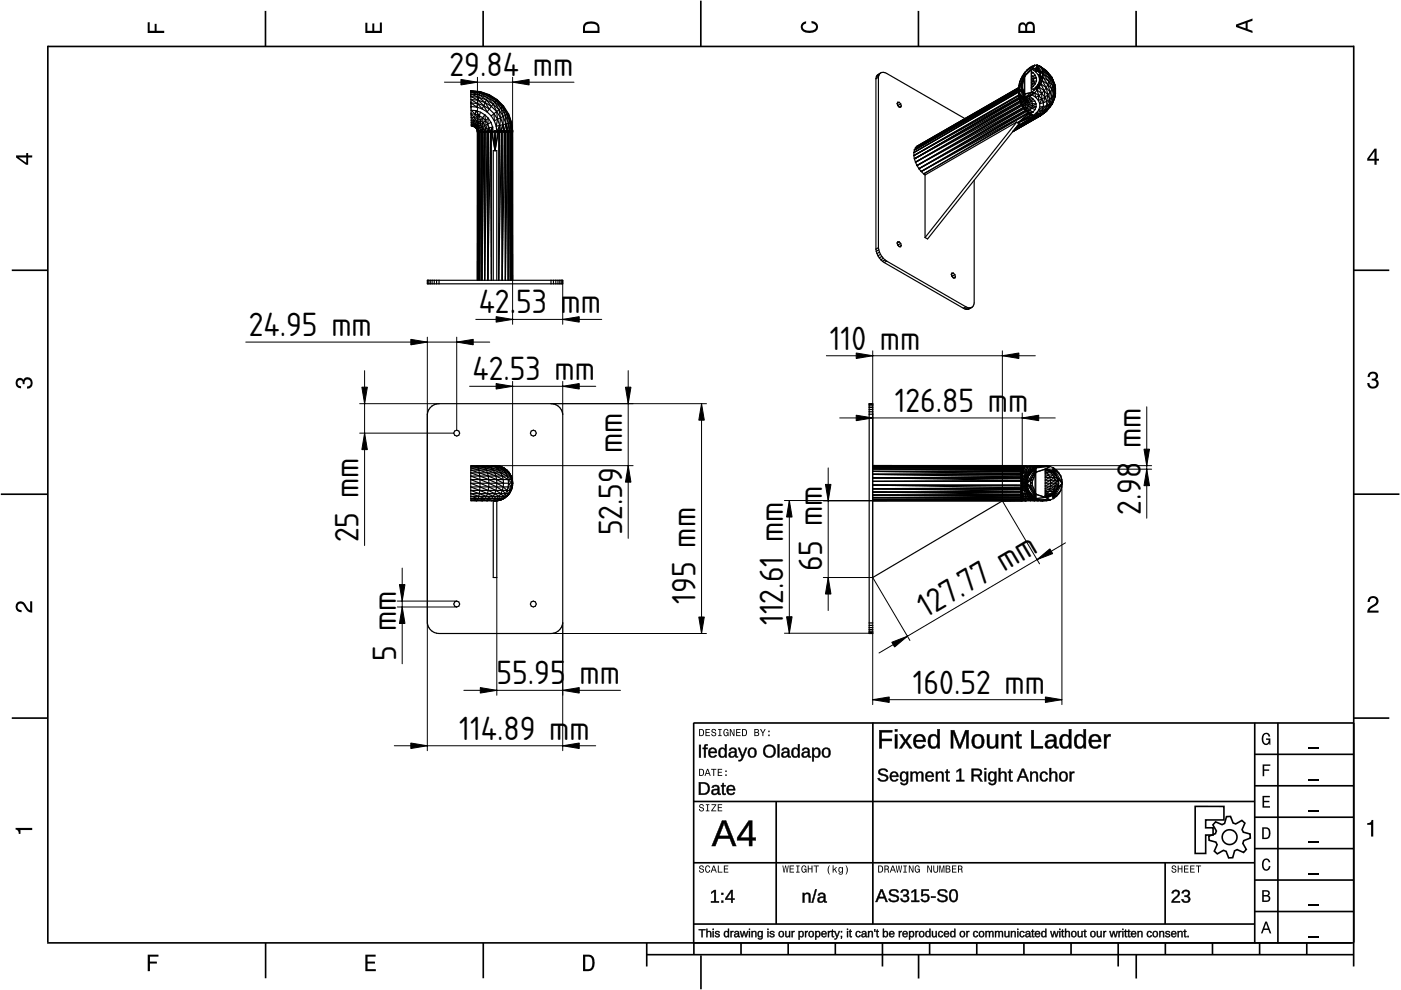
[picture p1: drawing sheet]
<svg xmlns="http://www.w3.org/2000/svg" width="297mm" height="210mm" viewBox="0 0 297 210" stroke-linecap="round" stroke-linejoin="round" font-family="sans-serif">
<defs><g id="words">
<g font-size="6.7">
<text x="95.3" y="16.1">29.84 mm</text>
<text x="52.7" y="71.2">24.95 mm</text>
<text x="101.5" y="66.4">42.</text>
<text x="109.4" y="66.4">53 mm</text>
<text x="175.9" y="74.1">110 mm</text>
<text x="100.2" y="80.6">42.53 mm</text>
<text x="189.7" y="87.3">126.85 m</text>
<text x="213.8" y="87.3">m</text>
<text x="241.8" y="95" transform="rotate(-90 241.8 95)">mm</text>
<text x="131.9" y="96.1" transform="rotate(-90 131.9 96.1)">mm</text>
<text x="131.9" y="113.5" transform="rotate(-90 131.9 113.5)">52.59</text>
<text x="241.8" y="109.2" transform="rotate(-90 241.8 109.2)">2.98</text>
<text x="76" y="115" transform="rotate(-90 76 115)">25 mm</text>
<text x="174.3" y="121.2" transform="rotate(-90 174.3 121.2)">65 mm</text>
<text x="147.5" y="128" transform="rotate(-90 147.5 128)">195 mm</text>
<text x="196.3" y="131.1" transform="rotate(-31 196.3 131.1)">127.77 mm</text>
<text x="166.1" y="132.5" transform="rotate(-90 166.1 132.5)">112.61 mm</text>
<text x="84" y="140.1" transform="rotate(-90 84 140.1)">5 mm</text>
<text x="105.2" y="145.1">55.95</text>
<text x="122.9" y="145.1">mm</text>
<text x="193.5" y="147.1">160.52 mm</text>
<text x="97.4" y="156.8">114.89 m</text>
<text x="120.8" y="156.8">m</text>
</g>
</g></defs>
<g fill="none" stroke="#000" stroke-width=".35">
<path d="M10.1 9.9h277M10.1 9.7v190.1M56.3 2.3v7.5M102.4 2.3v7.5M148.6 .1v9.8M194.7 2.3v7.5M240.9 2.3v7.5M287 9.7v195.2M2.5 57.3h7.5M287.1 57.3h7.5M.2 104.8h10M287 104.8h9.7"/>
<path d="M2.5 152.3h7.5M147 153.3h140.1M147.1 153.3v46.7M185.1 153.2v42.8M266 159.9h21M266 153.3v46.7M270.9 153.3v46.7M287.1 152.3h7.5M147 169.9h119M164.6 169.9v26M266 179.9h21M266 173.3h21"/>
<path d="M266 166.6h21M10 199.9h277.1M56.3 199.9v7.5M102.5 199.9v7.5M137.1 199.9v5M147 195.9h119M147 182.9h119M147.1 199.9v2.5M157.1 199.9v2.5M167.1 199.9v2.5M177.1 199.9v2.5M187.1 199.9v5"/>
<path d="M197.1 199.9v2.5M207.1 199.9v2.5M217.1 199.9v2.5M227.1 199.9v2.5M237.1 199.9v5M247 182.9v13M247.1 199.9v2.5M257.1 199.9v2.5M266 193.3h21M266 186.6h21M267.1 199.9v2.5M277.1 199.9v2.5"/>
<path d="M137.1 202.4h150M148.6 202.6v7.2M194.8 202.4v5.1M240.9 202.4v5.1"/>
</g>
<g fill="#000">
<path d="M31.3 4.7h.4v1.8h1.1v-1.4h.4v1.4h1.6v.5h-3.5z" fill-rule="evenodd"/>
<path d="M77.5 4.8h.4v1.7h1v-1.5h.5v1.5h1.1v-1.7h.5v2.2h-3.5z" fill-rule="evenodd"/>
<path d="M124 4.9a2.19 2.19 0 0 0-.4 2.1h3.5v-1.2a1.42 1.42 0 0 0-1.7-1.3zM124.3 5.2a2.14 2.14 0 0 1 2.3 .3l.1 1h-2.7l.1-1z" fill-rule="evenodd"/>
<path d="M170.1 4.9l.8-.4v.5a.7 .7 0 0 0-.7 .5 .7 .7 0 0 0 .3 .8 1.69 1.69 0 0 0 2.5-.6 .9 .9 0 0 0-.9-.8v-.5a1.24 1.24 0 0 1 1.3 1.1 1.24 1.24 0 0 1-1 1.4 2.22 2.22 0 0 1-2.5-.7l-.1-.5z" fill-rule="evenodd"/>
<path d="M216.1 5l-.2 .8v1.2h3.5v-1.3a.98 .98 0 0 0-.7-1.1 .98 .98 0 0 0-1.2 .6 .84 .84 0 0 0-1.4-.2zM216.4 5.3a.54 .54 0 0 1 .7-.1 .54 .54 0 0 1 .3 .6v.7h-1.1zM217.9 5.2a.62 .62 0 0 1 .7-.1 .62 .62 0 0 1 .4 .6v.8h-1.2z" fill-rule="evenodd"/>
<path d="M262.1 5.2v.5l3.5 1.3v-.5l-1.1-.3v-1.4l1.1-.4v-.5zM262.6 5.5l1.5-.6v1.1z" fill-rule="evenodd"/>
<path d="M3.4 32.9v.5l2.1 1.5h.5v-1.5h.8v-.5h-.8v-.5h-.4v.5zM4 33.4h1.6v1.1z" fill-rule="evenodd"/>
<path d="M291.4 31.5l-1.5 2.1v.5h1.5v.8h.5v-.8h.5v-.4h-.5v-2.2zM291.4 32.1v1.6h-1.1z" fill-rule="evenodd"/>
<path d="M3.6 80.4a.86 .86 0 0 1 1.4 .1 1.06 1.06 0 0 1 1.2-.5 1.06 1.06 0 0 1 .7 1.2 1.1 1.1 0 0 1-1.2 1.2v-.5a.71 .71 0 0 0 .8-.9 .71 .71 0 0 0-1.3-.1v.6h-.4a.61 .61 0 0 0-.3-.8 .61 .61 0 0 0-.8 .2 .61 .61 0 0 0 .2 .8l.6 .2v.4a1.15 1.15 0 0 1-1.2-.6 1.15 1.15 0 0 1 .3-1.3z" fill-rule="evenodd"/>
<path d="M290.3 79.1a1.08 1.08 0 0 1 1.3-.2 1.08 1.08 0 0 1 .5 1.3l-.4 .2a1.06 1.06 0 0 1 .6 1.3 1.06 1.06 0 0 1-1.2 .7 1.1 1.1 0 0 1-1.2-1.2h.4a.71 .71 0 0 0 1 .8 .71 .71 0 0 0 .1-1.3h-.6v-.4a.61 .61 0 0 0 .8-.3 .61 .61 0 0 0-.2-.8 .61 .61 0 0 0-.8 .2l-.2 .5h-.4z" fill-rule="evenodd"/>
<path d="M3.6 127.8a1.22 1.22 0 0 1 2 .7l.4 .6 .4 .3v-1.9h.4v2.4a1.8 1.8 0 0 1-1.7-1.4 .71 .71 0 0 0-.9-.5 .71 .71 0 0 0-.5 .8 .71 .71 0 0 0 .9 .6v.4a1.18 1.18 0 0 1-1.2-.6 1.18 1.18 0 0 1 .2-1.4z" fill-rule="evenodd"/>
<path d="M290.3 126.7a1.18 1.18 0 0 1 1.9 .3 1.18 1.18 0 0 1-1 1.7l-.5 .3-.3 .5h1.9v.4h-2.4a1.8 1.8 0 0 1 1.4-1.7 .71 .71 0 0 0 .5-.9 .71 .71 0 0 0-.9-.5 .71 .71 0 0 0-.5 .8h-.4z" fill-rule="evenodd"/>
<path d="M148.2 154.6v1.5h.5a.77 .77 0 0 0 .6-.8 .77 .77 0 0 0-.6-.7zM148.4 154.8a.58 .58 0 0 1 .7 .5 .58 .58 0 0 1-.7 .6zM149.6 154.6v1.5h.9v-.2h-.7v-.5h.6v-.2h-.6v-.4h.7v-.2zM151 154.7a.53 .53 0 0 0 0 .6 .53 .53 0 0 0 .6 .2 .32 .32 0 0 1-.3 .5 .32 .32 0 0 1-.3-.4h-.2a.5 .5 0 0 0 .7 .5 .5 .5 0 0 0 .1-.8l-.4-.1a.28 .28 0 0 1-.1-.4 .28 .28 0 0 1 .4-.1 .28 .28 0 0 1 .1 .3h.2a.51 .51 0 0 0-.3-.4 .51 .51 0 0 0-.5 .1zM152.3 154.6v.2h.2v1.1h-.2v.2h.7v-.2h-.3v-1.1h.3v-.2zM153.5 154.7a.81 .81 0 0 0 .5 1.4l.3-.2 .2 .2v-.8h-.6v.1h.4l-.2 .5a.6 .6 0 0 1-.5-.6 .6 .6 0 0 1 .4-.6l.2 .3h.3l-.2-.3a.53 .53 0 0 0-.8 0zM154.7 154.6v1.5h.2v-1.3l.6 1.3h.2v-1.5h-.2v1.2l-.5-1.2zM156.1 154.6v1.5h.9v-.2h-.7v-.5h.6v-.2h-.6v-.4h.7v-.2zM157.3 154.6v1.5h.5a.77 .77 0 0 0 .6-.8 .77 .77 0 0 0-.6-.7zM157.5 154.8a.57 .57 0 0 1 .7 .5 .57 .57 0 0 1-.7 .6zM159.9 154.6v1.5h.6a.42 .42 0 0 0 .5-.3 .42 .42 0 0 0-.3-.5l.2-.2-.1-.4zM160.1 154.8h.3a.23 .23 0 0 1 .3 .2 .23 .23 0 0 1-.3 .2h-.3zM160.1 155.4h.4a.26 .26 0 0 1 .3 .2 .26 .26 0 0 1-.3 .3h-.4zM161.1 154.6l.5 .9v.6h.2v-.6l.5-.9h-.2l-.4 .7-.3-.7zM162.9 155.8v.3h.3v-.3zM162.9 154.9v.3h.3v-.3z" fill-rule="evenodd"/>
<path d="M267.8 155.7a.85 .85 0 0 1 .9-.3 .85 .85 0 0 1 .6 .8h-.3l-.1-.3a.49 .49 0 0 0-.4-.3 .49 .49 0 0 0-.5 .3 1.2 1.2 0 0 0 .4 1.8 .66 .66 0 0 0 .6-.8h-.6v-.3h.9v1.3h-.1l-.1-.3-.3 .3a.85 .85 0 0 1-1.2-.7v-1.1z" fill-rule="evenodd"/>
<path d="M3.3 175.5h3.5v.5h-2.5v.8h-.3a.77 .77 0 0 0-.7-.9z" fill-rule="evenodd"/>
<path d="M148.4 170.6a.53 .53 0 0 0 0 .6 .53 .53 0 0 0 .6 .2 .32 .32 0 0 1-.3 .5 .32 .32 0 0 1-.3-.4h-.2a.5 .5 0 0 0 .7 .6 .5 .5 0 0 0 .1-.9l-.4-.1a.28 .28 0 0 1-.1-.4 .28 .28 0 0 1 .4-.1 .28 .28 0 0 1 .1 .4h.2a.51 .51 0 0 0-.3-.5 .51 .51 0 0 0-.5 .1zM149.7 170.5v.2h.2v1.1h-.2v.2h.7v-.2h-.3v-1.1h.3v-.2zM150.8 170.5v.2h.8l-.8 1.3h1.1v-.2h-.9l.9-1.3zM152.2 170.5v1.5h.9v-.2h-.7v-.5h.6v-.1h-.6v-.5h.7v-.2z" fill-rule="evenodd"/>
<path d="M148.2 163v1.5h.5a.77 .77 0 0 0 .6-.7 .77 .77 0 0 0-.6-.8zM148.4 163.2a.58 .58 0 0 1 .7 .6 .58 .58 0 0 1-.7 .5zM149.9 163l-.5 1.5h.2l.1-.4h.6l.2 .4h.2l-.6-1.5zM150 163.2l.3 .7h-.5zM150.8 163v.2h.4v1.3h.2v-1.3h.5v-.2zM152.2 163v1.5h.9v-.2h-.7v-.5h.6v-.2h-.6v-.4h.7v-.2zM153.8 164.2v.3h.3v-.3zM153.8 163.4v.3h.3v-.3z" fill-rule="evenodd"/>
<path d="M267.7 168.7h1.5v.3h-1.2v.8h1.1v.3h-1.1v.8h1.3v.3h-1.6z" fill-rule="evenodd"/>
<path d="M267.7 162.1h1.6v.3h-1.3v.7h1.1v.3h-1.1v1.2h-.3z" fill-rule="evenodd"/>
<path d="M267.6 175.4v2.5h.8a1.37 1.37 0 0 0 .7-2.2 1.56 1.56 0 0 0-1.5-.3zM267.9 175.7a.98 .98 0 0 1 1.2 .7 .98 .98 0 0 1-.7 1.2h-.5z" fill-rule="evenodd"/>
<path d="M289.9 174.5a.77 .77 0 0 0 .9-.7h.4v3.6h-.5v-2.5h-.8z" fill-rule="evenodd"/>
<path d="M148.4 183.6a.53 .53 0 0 0 0 .6 .53 .53 0 0 0 .6 .2 .32 .32 0 0 1-.3 .5 .32 .32 0 0 1-.3-.4h-.2a.5 .5 0 0 0 .7 .6 .5 .5 0 0 0 .1-.9l-.4-.1a.28 .28 0 0 1-.1-.4 .28 .28 0 0 1 .4-.1 .28 .28 0 0 1 .1 .4h.2a.51 .51 0 0 0-.3-.5 .51 .51 0 0 0-.5 .1zM149.6 183.7l-.1 .2a.67 .67 0 0 0 .1 .9 .67 .67 0 0 0 .8 .1l.2-.4h-.2l-.2 .3a.6 .6 0 0 1-.5-.5 .6 .6 0 0 1 .5-.6l.2 .3h.2l-.2-.4a.5 .5 0 0 0-.8 .1zM151.2 183.5l-.5 1.5h.2l.1-.4h.6l.2 .4h.2l-.6-1.5zM151.3 183.7l.3 .7h-.5zM152.2 183.5v1.5h1v-.2h-.8v-1.3zM153.5 183.5v1.5h.9v-.2h-.7v-.5h.6v-.2h-.6v-.4h.7v-.2z" fill-rule="evenodd"/>
<path d="M165.9 183.5l.2 1.5h.2l.3-1.3 .2 1.3h.2l.2-1.5h-.1l-.2 1.3-.2-1.3h-.2l-.2 1.3-.2-1.3zM167.4 183.5v1.5h1v-.2h-.8v-.5h.7v-.2h-.7v-.4h.7v-.2zM168.8 183.5v.2h.3v1.1h-.3v.2h.7v-.2h-.2v-1.1h.2v-.2zM170 183.7a.82 .82 0 0 0 .6 1.3l.3-.2 .1 .2v-.8h-.5v.2h.3l-.2 .4a.6 .6 0 0 1-.5-.5 .6 .6 0 0 1 .5-.6l.2 .3h.2l-.2-.4a.53 .53 0 0 0-.8 .1zM171.3 183.5v1.5h.2v-.7h.6v.7h.2v-1.5h-.2v.6h-.6v-.6zM172.5 183.5v.2h.5v1.3h.2v-1.3h.4v-.2zM175.8 183.5a1.35 1.35 0 0 0 .2 1.9 1.84 1.84 0 0 1 0-1.9zM176.5 183.5v1.5h.2v-.4l.2-.2 .4 .6h.2l-.4-.7 .4-.5h-.2l-.6 .6v-.9zM177.9 184a.59 .59 0 0 0-.2 .7 .59 .59 0 0 0 .7 .3l.1-.2a.31 .31 0 0 1-.1 .5 .31 .31 0 0 1-.4-.2h-.2a.47 .47 0 0 0 .5 .4 .47 .47 0 0 0 .4-.5v-1.2h-.2v.2l-.3-.2zM178 184.1l.1-.1a.42 .42 0 0 1 .4 .4 .42 .42 0 0 1-.4 .5l-.1-.3zM179.3 183.5a1.85 1.85 0 0 1 0 1.9 1.22 1.22 0 0 0 0-1.9z" fill-rule="evenodd"/>
<path d="M186.2 183.5v1.5h.5a.77 .77 0 0 0 .6-.7 .77 .77 0 0 0-.6-.8zM186.4 183.7a.58 .58 0 0 1 .6 .6 .58 .58 0 0 1-.6 .5zM187.5 183.5v1.5h.2v-.6a.45 .45 0 0 1 .5 .1 .45 .45 0 0 1 .1 .5h.2l-.2-.7a.42 .42 0 0 0 .1-.5 .42 .42 0 0 0-.4-.3zM187.7 183.7h.3a.26 .26 0 0 1 .3 .2 .26 .26 0 0 1-.4 .3h-.2zM189.2 183.5l-.6 1.5h.2l.2-.4h.6l.1 .4h.2l-.5-1.5zM189.3 183.7l.2 .7h-.4zM189.9 183.5l.3 1.5h.2l.2-1.3 .2 1.3h.2l.3-1.5h-.2l-.2 1.3-.2-1.3h-.2l-.2 1.3-.2-1.3zM191.5 183.5v.2h.3v1.1h-.3v.2h.8v-.2h-.3v-1.1h.3v-.2zM192.7 183.5v1.5h.2v-1.2l.6 1.2h.2v-1.5h-.2v1.2l-.6-1.2zM194.1 183.7a.81 .81 0 0 0 .5 1.3l.3-.2 .1 .2v-.8h-.5v.2h.3l-.2 .4a.6 .6 0 0 1-.5-.5 .6 .6 0 0 1 .5-.6l.2 .3h.2l-.2-.4a.53 .53 0 0 0-.7 .1zM196.6 183.5v1.5h.2v-1.2l.6 1.2h.2v-1.5h-.2v1.2l-.6-1.2zM197.9 183.5v.9a.52 .52 0 0 0 .5 .6 .52 .52 0 0 0 .5-.6v-.9h-.2v.9a.33 .33 0 0 1-.3 .5 .33 .33 0 0 1-.3-.5v-.9zM199.2 183.5v1.5h.1v-1.4l.3 1.4h.2l.3-1.4v1.4h.1v-1.5h-.2l-.3 1.3-.3-1.3zM200.5 183.5v1.5h.6a.42 .42 0 0 0 .4-.3 .42 .42 0 0 0-.2-.5l.2-.2-.1-.4zM200.7 183.7h.3a.23 .23 0 0 1 .3 .2 .23 .23 0 0 1-.3 .2h-.3zM200.7 184.3h.3a.26 .26 0 0 1 .3 .3 .26 .26 0 0 1-.3 .2h-.3zM201.8 183.5v1.5h1v-.2h-.8v-.5h.7v-.2h-.7v-.4h.8v-.2zM203.1 183.5v1.5h.2v-.6a.45 .45 0 0 1 .5 .1 .45 .45 0 0 1 .1 .5h.2l-.2-.7a.42 .42 0 0 0 .1-.5 .42 .42 0 0 0-.4-.3zM203.3 183.7h.3a.26 .26 0 0 1 .3 .2 .26 .26 0 0 1-.4 .3h-.2z" fill-rule="evenodd"/>
<path d="M248.5 183.6a.53 .53 0 0 0 0 .6 .53 .53 0 0 0 .6 .2 .32 .32 0 0 1-.2 .5 .32 .32 0 0 1-.3-.4h-.2a.5 .5 0 0 0 .6 .6 .5 .5 0 0 0 .2-.9l-.4-.1a.28 .28 0 0 1-.1-.4 .28 .28 0 0 1 .3-.1 .28 .28 0 0 1 .2 .4h.2a.51 .51 0 0 0-.3-.5 .51 .51 0 0 0-.6 .1zM249.7 183.5v1.5h.2v-.7h.6v.7h.2v-1.5h-.2v.6h-.6v-.6zM251 183.5v1.5h1v-.2h-.8v-.5h.7v-.2h-.7v-.4h.8v-.2zM252.3 183.5v1.5h1v-.2h-.8v-.5h.7v-.2h-.7v-.4h.8v-.2zM253.5 183.5v.2h.5v1.3h.2v-1.3h.5v-.2z" fill-rule="evenodd"/>
<path d="M268.3 195.4l-1 2.5h.4l.2-.7h1l.3 .7h.3l-.9-2.5zM268.4 195.8l.4 1.1h-.7z" fill-rule="evenodd"/>
<path d="M267.6 188.7v2.5h1a.7 .7 0 0 0 .7-.5 .7 .7 0 0 0-.4-.8 .61 .61 0 0 0 .3-.8 .61 .61 0 0 0-.7-.4zM267.9 189h.6a.38 .38 0 0 1 .4 .4 .38 .38 0 0 1-.5 .4h-.5zM267.9 190.1h.6a.44 .44 0 0 1 .5 .4 .44 .44 0 0 1-.5 .4h-.6z" fill-rule="evenodd"/>
<path d="M267.8 182.3a.85 .85 0 0 1 .9-.3 .85 .85 0 0 1 .6 .8h-.3l-.1-.2a.47 .47 0 0 0-.4-.3 .47 .47 0 0 0-.4 .3 1.21 1.21 0 0 0 .4 1.7 .64 .64 0 0 0 .5-.7h.4a.89 .89 0 0 1-.8 1 .89 .89 0 0 1-1-.7v-1.1z" fill-rule="evenodd"/>
<path d="M31.3 202.4h2.3v.4h-1.8v1.1h1.5v.4h-1.5v1.6h-.5z" fill-rule="evenodd"/>
<path d="M77.5 202.4h2.1v.4h-1.7v1.1h1.6v.4h-1.6v1.2h1.8v.4h-2.2z" fill-rule="evenodd"/>
<path d="M123.6 202.4v3.5h1.2a1.42 1.42 0 0 0 1.3-1.7 1.38 1.38 0 0 0-1.3-1.8zM124.1 202.8l1 .1a1.89 1.89 0 0 1 0 2.5l-1 .1z" fill-rule="evenodd"/>
</g>
<path d="M277.3 158.6h2.2M277.3 178.6h2.2M277.3 172h2.2M277.3 165.3h2.2M277.3 198.6h2.2M277.3 192h2.2M277.3 185.3h2.2" fill="none" stroke="#000" stroke-width=".25"/>
<g fill="#000">
<path d="M186.4 154.8h2.8v.4h-2.3v1.5h2.2v.4h-2.2v1.6h-.5zM189.7 155.7h.5v3h-.5zM189.7 154.6h.5v.5h-.5zM190.7 155.7h.6l.7 1.2 .7-1.2h.6l-1 1.4 1 1.6h-.5l-.8-1.3-.8 1.3h-.5l1-1.6zM194 156a1.34 1.34 0 0 1 1.6-.2 1.34 1.34 0 0 1 .7 1.5h-2.1a.86 .86 0 0 0 .5 1 .86 .86 0 0 0 1-.4l.5 .1a1.4 1.4 0 0 1-1.8 .6 1.4 1.4 0 0 1-.7-1.8zM194.4 156.3l-.2 .6h1.6a.79 .79 0 0 0-.5-.8 .79 .79 0 0 0-.9 .2zM197.1 155.9a1.05 1.05 0 0 1 1.6 .3v-1.6h.5v4.1h-.4v-.5a1.13 1.13 0 0 1-1.5 .4 1.13 1.13 0 0 1-.6-1.4l.1-.6zM197.6 156.1a1.73 1.73 0 0 0 .1 2.2h.2a.9 .9 0 0 0 .8-1.2 .82 .82 0 0 0-.2-.9 .82 .82 0 0 0-.9-.1zM201.6 154.8h.7l1.2 3.3 1.2-3.3h.6v3.9h-.4v-3.4l-1.2 3.4h-.4l-1.2-3.4v3.4h-.5zM206.5 155.9a1.39 1.39 0 0 1 1.7 0 1.39 1.39 0 0 1 .4 1.6 1.32 1.32 0 0 1-1.4 1.2 1.32 1.32 0 0 1-1.2-1.5l.1-.6zM206.9 156.1a1.58 1.58 0 0 0 .2 2.2h.2a.88 .88 0 0 0 .9-1.1 .85 .85 0 0 0-.3-1 .85 .85 0 0 0-1-.1zM209.3 155.7h.5v1.9a.71 .71 0 0 0 .7 .8 .71 .71 0 0 0 .6-1v-1.7h.5v3h-.4l-.1-.5a.99 .99 0 0 1-1.1 .5 .99 .99 0 0 1-.7-1zM212.4 155.7h.4l.1 .5a.99 .99 0 0 1 1.1-.5 .99 .99 0 0 1 .7 1v2h-.5v-1.9a.71 .71 0 0 0-.7-.8 .71 .71 0 0 0-.6 .9v1.8h-.5zM215.7 155.1h.3v.6h.6v.4h-.6v2l.2 .2h.4v.3l-.3 .1a.6 .6 0 0 1-.8-.7v-1.9h-.3v-.4h.3zM218.7 154.8h.5v3.4h1.9v.5h-2.4zM222 155.9a1.17 1.17 0 0 1 1.2-.3 1.17 1.17 0 0 1 .8 1v1.5l.1 .2h.3v.3a.59 .59 0 0 1-.6 .1 .59 .59 0 0 1-.3-.6 1 1 0 0 1-1.2 .6 1 1 0 0 1-.7-1.1l.4-.6 1.5-.1a.67 .67 0 0 0-.5-.9 .67 .67 0 0 0-.8 .5h-.5zM222.3 157.4a.61 .61 0 0 0 0 .9 .61 .61 0 0 0 1-.3l.2-.8zM225 155.9a1.05 1.05 0 0 1 1.6 .3v-1.6h.5v4.1h-.4l-.1-.5a1.13 1.13 0 0 1-1.4 .4 1.13 1.13 0 0 1-.6-1.4l.1-.6zM225.4 156.1a1.73 1.73 0 0 0 .2 2.2h.2a.9 .9 0 0 0 .8-1.2 .82 .82 0 0 0-.2-.9 .82 .82 0 0 0-1-.1zM228.1 155.9a1.05 1.05 0 0 1 1.6 .3v-1.6h.5v4.1h-.4v-.5a1.13 1.13 0 0 1-1.5 .4 1.13 1.13 0 0 1-.6-1.4l.1-.6zM228.6 156.1a1.73 1.73 0 0 0 .1 2.2h.2a.9 .9 0 0 0 .8-1.2 .82 .82 0 0 0-.2-.9 .82 .82 0 0 0-.9-.1zM231.2 156a1.34 1.34 0 0 1 1.6-.2 1.34 1.34 0 0 1 .7 1.5h-2.1a.86 .86 0 0 0 .5 1 .86 .86 0 0 0 1-.4l.5 .1a1.4 1.4 0 0 1-1.8 .6 1.4 1.4 0 0 1-.7-1.8zM231.6 156.3l-.2 .6h1.6a.79 .79 0 0 0-.5-.8 .79 .79 0 0 0-.9 .2zM234.1 155.7h.4l.1 .6a.71 .71 0 0 1 .9-.6v.4a.74 .74 0 0 0-.8 .2 .74 .74 0 0 0-.1 .8v1.6h-.5z"/>
<path d="M186.4 154.8h2.8v.5l-2.3-.1v1.5l2.2-.1v.5h-2.2l.1 1.6h-.6zM186.4 154.8v3.9h.5v-1.6h2.2v-.4h-2.2v-1.5h2.3v-.4zM189.7 155.7h.6v3h-.6zM189.7 155.7v3h.5v-3zM189.7 154.6h.6v.5h-.6zM189.7 154.6v.5h.5v-.5zM190.6 155.7h.7l.7 1.2 .7-1.2h.7l-1.1 1.4 1.1 1.6h-.6l-.8-1.3-.8 1.3h-.6l1.1-1.6zM190.7 155.7l1.1 1.4-1.1 1.6h.5l.8-1.3 .8 1.3h.5l-1.1-1.6 1.1-1.4h-.6l-.7 1.2-.7-1.2zM193.9 156a1.36 1.36 0 0 1 1.7-.3 1.36 1.36 0 0 1 .7 1.6h-2.1a.84 .84 0 0 0 .5 .9 .84 .84 0 0 0 1.1-.4l.4 .2a1.44 1.44 0 0 1-1.8 .6 1.44 1.44 0 0 1-.8-1.8zM194 156.1a1.53 1.53 0 0 0-.2 1.7 1.53 1.53 0 0 0 1.6 .8l.8-.5-.5-.2a.78 .78 0 0 1-1.2 .4l-.3-.4-.1-.7 2.1 .1a1.3 1.3 0 0 0-.6-1.5 1.3 1.3 0 0 0-1.6 .3zM194.4 156.3l-.2 .6h1.5a.75 .75 0 0 0-.4-.8 .75 .75 0 0 0-.9 .2zM194.4 156.2a.81 .81 0 0 1 .9-.2 .81 .81 0 0 1 .5 1h-1.7zM197.1 155.9a1.02 1.02 0 0 1 1.6 .3v-1.6h.6v4.1h-.6v-.5a1.03 1.03 0 0 1-1.7 .2l-.3-.8a2.16 2.16 0 0 1 .4-1.7zM197.2 155.9a1.91 1.91 0 0 0 .3 2.7 1.17 1.17 0 0 0 1.3-.5v.6h.4v-4.1h-.5v1.6a.98 .98 0 0 0-1.5-.3zM197.6 156.2a1.71 1.71 0 0 0 .1 2.1h.5a1.41 1.41 0 0 0 0-2.2zM197.5 156.1a.86 .86 0 0 1 1 .1 .86 .86 0 0 1 .3 .9 .86 .86 0 0 1-.3 1.1 .86 .86 0 0 1-1.1-.1l-.2-1.3zM201.6 154.8h.7l1.2 3.3 1.1-3.3h.8v3.9h-.6l.1-3.4-.1 .5-1.1 2.9h-.4l-1.3-3.4 .1 3.4h-.5zM201.6 154.8v3.9h.5v-3.4l1.2 3.4h.4l1.2-3.4v3.4h.4v-3.9h-.6l-1.2 3.3-1.2-3.3zM206.5 155.9a1.44 1.44 0 0 1 1.7 0 1.44 1.44 0 0 1 .5 1.6 1.36 1.36 0 0 1-1.5 1.2 1.36 1.36 0 0 1-1.2-1.5v-.6zM206.5 155.9a1.56 1.56 0 0 0-.4 1.7 1.56 1.56 0 0 0 1.2 1.1 1.33 1.33 0 0 0 1.3-1.9 1.25 1.25 0 0 0-.7-1.1 1.25 1.25 0 0 0-1.4 .2zM206.9 156.2a1.54 1.54 0 0 0 .2 2.1h.2a.84 .84 0 0 0 .8-1.1 .81 .81 0 0 0-.2-1 .81 .81 0 0 0-1 0zM206.9 156.1a.9 .9 0 0 1 1 .1 .9 .9 0 0 1 .3 1 .9 .9 0 0 1-.8 1.2 .9 .9 0 0 1-.9-1.2l.1-.7zM209.2 155.7h.6v1.9a.66 .66 0 0 0 .7 .7 .66 .66 0 0 0 .6-.9v-1.7h.6v3h-.6v-.5a1 1 0 0 1-1.1 .5 1 1 0 0 1-.8-1zM209.3 155.7v2a.97 .97 0 0 0 .8 .9 .97 .97 0 0 0 1-.5l.1 .6h.4v-3h-.5l.1 1.7a.75 .75 0 0 1-.7 1 .75 .75 0 0 1-.8-.8l.1-1.9zM212.3 155.7h.6v.5a1 1 0 0 1 1.1-.6 1 1 0 0 1 .8 1.1v2h-.6v-1.9a.66 .66 0 0 0-.7-.7 .66 .66 0 0 0-.6 .8v1.8h-.6zM212.4 155.7v3h.5l-.1-1.8a.75 .75 0 0 1 .7-.9 .75 .75 0 0 1 .8 .8l-.1 1.9h.5v-2a.97 .97 0 0 0-.7-1 .97 .97 0 0 0-1.1 .6l-.1-.6zM215.7 155h.4l-.1 .7h.6v.4h-.6l.1 2 .1 .1h.5v.4a.79 .79 0 0 1-1.2-.6v-1.9h-.4v-.4h.4zM215.7 155.1l-.1 .7-.4-.1v.4l.4-.1v2a.65 .65 0 0 0 .3 .6 .65 .65 0 0 0 .7 0v-.3h-.4l-.2-.4v-1.9l.6 .1v-.4l-.6 .1v-.7zM218.6 154.8h.6v3.4h2v.5h-2.6zM218.7 154.8v3.9h2.4v-.5l-2 .1 .1-3.5zM221.9 155.9a1.26 1.26 0 0 1 2.1 .7v1.5l.1 .2h.3v.3a.6 .6 0 0 1-.6 .1 .6 .6 0 0 1-.3-.6 1.03 1.03 0 0 1-1.3 .7 1.03 1.03 0 0 1-.7-1.3 1.03 1.03 0 0 1 1.3-.7l.6 .1a.64 .64 0 0 0-.4-.8 .64 .64 0 0 0-.8 .4h-.6zM222.1 155.9l-.4 .6h.5a.62 .62 0 0 1 .4-.6 .62 .62 0 0 1 .6 .2l.2 .2 .1 .6h-.7a.94 .94 0 0 0-1.2 .5 .94 .94 0 0 0 .5 1.2 .94 .94 0 0 0 1.2-.3l.2-.3a.55 .55 0 0 0 .3 .6 .55 .55 0 0 0 .6 0v-.3l-.3 .1-.2-.3v-1.5a1.12 1.12 0 0 0-.7-.9 1.12 1.12 0 0 0-1.1 .2zM222.3 157.4a.57 .57 0 0 0 .1 .9 .57 .57 0 0 0 .8-.3l.3-.8zM222.2 157.3l1.3-.1a.85 .85 0 0 1-.4 1 .85 .85 0 0 1-1.1-.2zM225 155.9a1.02 1.02 0 0 1 1.6 .3v-1.6h.6v4.1h-.6v-.5a1.03 1.03 0 0 1-1.7 .2l-.3-.8a2.16 2.16 0 0 1 .4-1.7zM225.1 155.9a1.91 1.91 0 0 0 .3 2.7 1.17 1.17 0 0 0 1.3-.5v.6h.4v-4.1h-.5v1.6a.98 .98 0 0 0-1.5-.3zM225.5 156.2a1.71 1.71 0 0 0 .1 2.1h.5a1.41 1.41 0 0 0 0-2.2zM225.4 156.1a.86 .86 0 0 1 1 .1 .86 .86 0 0 1 .3 .9 .86 .86 0 0 1-.3 1.1 .86 .86 0 0 1-1.1-.1l-.2-1.3zM228.1 155.9a1.02 1.02 0 0 1 1.6 .3v-1.6h.6v4.1h-.6v-.5a1.03 1.03 0 0 1-1.7 .2l-.3-.8a2.16 2.16 0 0 1 .4-1.7zM228.2 155.9a1.91 1.91 0 0 0 .3 2.7 1.17 1.17 0 0 0 1.3-.5v.6h.4v-4.1h-.5v1.6a.98 .98 0 0 0-1.5-.3zM228.6 156.2a1.71 1.71 0 0 0 .1 2.1h.5a1.41 1.41 0 0 0 0-2.2zM228.5 156.1a.86 .86 0 0 1 1 .1 .86 .86 0 0 1 .3 .9 .86 .86 0 0 1-.3 1.1 .86 .86 0 0 1-1.1-.1l-.2-1.3zM231.1 156a1.36 1.36 0 0 1 1.7-.3 1.36 1.36 0 0 1 .7 1.6h-2.1a.84 .84 0 0 0 .5 .9 .84 .84 0 0 0 1.1-.4l.4 .2a1.44 1.44 0 0 1-1.8 .6 1.44 1.44 0 0 1-.8-1.8zM231.2 156.1a1.53 1.53 0 0 0-.2 1.7 1.53 1.53 0 0 0 1.6 .8l.8-.5-.5-.2a.78 .78 0 0 1-1.2 .4l-.3-.4-.1-.7 2.1 .1a1.3 1.3 0 0 0-.6-1.5 1.3 1.3 0 0 0-1.6 .3zM231.6 156.3l-.2 .6h1.5a.75 .75 0 0 0-.4-.8 .75 .75 0 0 0-.9 .2zM231.6 156.2a.81 .81 0 0 1 .9-.2 .81 .81 0 0 1 .5 1h-1.7zM234 155.7h.6v.6a.65 .65 0 0 1 .9-.6v.5a.69 .69 0 0 0-.7 .2 .69 .69 0 0 0-.2 .7v1.6h-.6zM234.1 155.7v3h.5l-.1-1.6a.74 .74 0 0 1 .2-.8 .74 .74 0 0 1 .8-.2v-.4a.96 .96 0 0 0-1 .7v-.7z"/>
<path d="M148.2 157.9h.4v2.7h-.4zM148.2 157.9v2.7h.4v-2.7zM149.4 157.9l.7-.1v.3l-.4 .1-.1 .3h.5v.4l-.5-.1 .1 1.8h-.5l.1-1.8-.3 .1v-.4l.3 .1zM149.4 158l-.1 .6h-.3v.2h.3v1.8h.3v-1.8h.4v-.2h-.4a.33 .33 0 0 1 0-.4 .33 .33 0 0 1 .4-.1v-.3zM150.4 158.8a.95 .95 0 0 1 1.2-.2 .95 .95 0 0 1 .4 1.1h-1.4a.57 .57 0 0 0 .4 .6 .57 .57 0 0 0 .7-.3l.3 .1a.89 .89 0 0 1-.7 .6 .89 .89 0 0 1-.9-.3l-.3-.8zM150.4 158.8a1.03 1.03 0 0 0-.1 1.3 1.03 1.03 0 0 0 1.3 .4l.3-.3-.2-.1a.62 .62 0 0 1-.8 .3 .62 .62 0 0 1-.4-.8l1.4 .1a.89 .89 0 0 0-.4-1 .89 .89 0 0 0-1.1 .1zM150.7 159l-.2 .4h1.1l-.3-.6zM150.7 158.9a.57 .57 0 0 1 .7-.1 .57 .57 0 0 1 .2 .6h-1.1zM152.5 158.8a.71 .71 0 0 1 1.2 .1v-1.1h.4v2.8h-.4v-.3a.72 .72 0 0 1-.7 .4 .72 .72 0 0 1-.6-.5l-.1-.6zM152.5 158.8l-.1 .8a.77 .77 0 0 0 .4 .9 .77 .77 0 0 0 1-.3l-.1 .4h.4v-2.8h-.4v1.1a.73 .73 0 0 0-1.2-.1zM152.8 159a.95 .95 0 0 0 .4 1.3 .82 .82 0 0 0 .5-.7 .82 .82 0 0 0-.5-.8zM152.9 158.8a.61 .61 0 0 1 .7 .1 .61 .61 0 0 1 .2 .7 .61 .61 0 0 1-.6 .8 .61 .61 0 0 1-.6-.8zM154.8 158.6a.85 .85 0 0 1 .9-.1 .85 .85 0 0 1 .5 .7v1l.3 .2a.37 .37 0 0 1-.4 .3 .37 .37 0 0 1-.3-.5 .73 .73 0 0 1-.9 .5 .73 .73 0 0 1-.5-.9 .73 .73 0 0 1 1-.5l.4 .1a.44 .44 0 0 0-.3-.6 .44 .44 0 0 0-.6 .3h-.4zM154.8 158.7l-.2 .4h.3a.5 .5 0 0 1 .6-.4 .5 .5 0 0 1 .3 .7h-.4a.66 .66 0 0 0-.9 .5 .66 .66 0 0 0 .5 .8 .66 .66 0 0 0 .8-.5l.3 .4h.4v-.2h-.3l-.1-.2v-1a.77 .77 0 0 0-.5-.6 .77 .77 0 0 0-.8 .1zM155 159.7a.38 .38 0 0 0 0 .6 .38 .38 0 0 0 .6-.1l.2-.6zM155 159.7l.8-.2a.57 .57 0 0 1-.3 .8 .57 .57 0 0 1-.7-.3zM156.4 158.5h.5l.6 1.7 .5-1.7h.5l-.8 2.1a.82 .82 0 0 1-1.2 .8v-.3l.4-.1 .4-.4zM156.5 158.6l.8 2-.3 .5h-.4v.2a.79 .79 0 0 0 1-.7l.8-2h-.4l-.6 1.8-.6-1.8zM158.9 158.7a1.02 1.02 0 0 1 1.2 0 1.02 1.02 0 0 1 .3 1.2 1 1 0 0 1-1.3 .7 1 1 0 0 1-.5-1.4zM158.8 158.8a1.04 1.04 0 0 0-.2 1.2 1.04 1.04 0 0 0 1.1 .6 1.02 1.02 0 0 0 .6-1.3 1.02 1.02 0 0 0-1.2-.7zM159.2 158.9a.9 .9 0 0 0 .3 1.4 .82 .82 0 0 0 .5-.7 .82 .82 0 0 0-.5-.8zM159.1 158.8a.64 .64 0 0 1 .8 .1 .64 .64 0 0 1 .2 .7 .64 .64 0 0 1-.6 .8 .64 .64 0 0 1-.6-.8zM161.7 159.3a1.42 1.42 0 0 1 2.8 0 1.42 1.42 0 0 1-2.8 0zM161.7 159.3a1.35 1.35 0 0 0 2.7 0 1.35 1.35 0 0 0-2.7 0zM162.5 158.5a1.02 1.02 0 0 0-.1 1.4 1.02 1.02 0 0 0 1.4 .1 1.03 1.03 0 0 0 .1-1.3 1.03 1.03 0 0 0-1.3-.3zM162.4 158.4a1.06 1.06 0 0 1 1.4 .1 1.06 1.06 0 0 1 0 1.5 1.06 1.06 0 0 1-1.4 .1l-.3-.8zM164.8 157.8h.5v2.8h-.5zM164.9 157.8v2.8h.3v-2.8zM166 158.6a.85 .85 0 0 1 .9-.1 .85 .85 0 0 1 .5 .7v1l.3 .2a.37 .37 0 0 1-.5 .3 .37 .37 0 0 1-.2-.5 .73 .73 0 0 1-.9 .5 .73 .73 0 0 1-.5-.9 .73 .73 0 0 1 .9-.5l.5 .1a.44 .44 0 0 0-.4-.6 .44 .44 0 0 0-.5 .3h-.4zM166 158.7l-.3 .4h.4a.5 .5 0 0 1 .6-.4 .5 .5 0 0 1 .3 .7h-.5a.66 .66 0 0 0-.8 .5 .66 .66 0 0 0 .5 .8 .66 .66 0 0 0 .8-.5l.2 .4h.4v-.2h-.2l-.1-.2v-1a.77 .77 0 0 0-.5-.6 .77 .77 0 0 0-.8 .1zM166.2 159.7a.38 .38 0 0 0 0 .6 .38 .38 0 0 0 .6-.1l.2-.6zM166.1 159.7l.9-.2a.57 .57 0 0 1-.3 .8 .57 .57 0 0 1-.7-.3zM168 158.8a.71 .71 0 0 1 1.2 .1l-.1-1.1h.5v2.8h-.4v-.3a.72 .72 0 0 1-.7 .4 .72 .72 0 0 1-.7-.5v-.6zM168 158.8l-.1 .8a.77 .77 0 0 0 .4 .9 .77 .77 0 0 0 .9-.3v.4h.3v-2.8h-.3v1.1a.73 .73 0 0 0-1.2-.1zM168.3 159a.95 .95 0 0 0 .3 1.3 .82 .82 0 0 0 .5-.7 .82 .82 0 0 0-.5-.8zM168.3 158.8a.61 .61 0 0 1 .8 .1 .61 .61 0 0 1 .1 .7 .61 .61 0 0 1-.5 .8 .61 .61 0 0 1-.6-.8zM170.3 158.6a.85 .85 0 0 1 .9-.1 .85 .85 0 0 1 .5 .7v1l.3 .2a.37 .37 0 0 1-.5 .3 .37 .37 0 0 1-.2-.5 .73 .73 0 0 1-.9 .5 .73 .73 0 0 1-.5-.9 .73 .73 0 0 1 .9-.5l.5 .1a.44 .44 0 0 0-.4-.6 .44 .44 0 0 0-.5 .3h-.4zM170.3 158.7l-.3 .4h.4a.5 .5 0 0 1 .6-.4 .5 .5 0 0 1 .3 .7h-.5a.66 .66 0 0 0-.8 .5 .66 .66 0 0 0 .5 .8 .66 .66 0 0 0 .8-.5l.2 .4h.4v-.2h-.2l-.1-.2v-1a.77 .77 0 0 0-.5-.6 .77 .77 0 0 0-.8 .1zM170.5 159.7a.38 .38 0 0 0 0 .6 .38 .38 0 0 0 .6-.1l.2-.6zM170.4 159.7l.9-.2a.57 .57 0 0 1-.3 .8 .57 .57 0 0 1-.7-.3zM172.1 158.5h.5l-.1 .4a.72 .72 0 0 1 .7-.4 .72 .72 0 0 1 .7 .5l.1 .2a.94 .94 0 0 1-.2 1.2 .94 .94 0 0 1-1.1 .1l-.1-.2v1.1h-.4zM172.2 158.6v2.8h.3v-1.2a.71 .71 0 0 0 .8 .4 .71 .71 0 0 0 .5-.6l.1-.4a.77 .77 0 0 0-.4-1 .77 .77 0 0 0-1 .3v-.3zM172.8 158.9a1.06 1.06 0 0 0 .1 1.4 .74 .74 0 0 0 .6-1.2l-.2-.2zM172.8 158.8a.6 .6 0 0 1 .7 .1 .6 .6 0 0 1 .1 .7 .61 .61 0 0 1-.5 .8 .61 .61 0 0 1-.6-.8zM174.6 158.7a1.02 1.02 0 0 1 1.2 0 1.02 1.02 0 0 1 .3 1.2 1 1 0 0 1-1.3 .7 1 1 0 0 1-.5-1.4zM174.5 158.8a1.04 1.04 0 0 0-.2 1.2 1.04 1.04 0 0 0 1.1 .6 1.02 1.02 0 0 0 .6-1.3 1.02 1.02 0 0 0-1.2-.7zM174.9 158.9a.9 .9 0 0 0 .3 1.4 .82 .82 0 0 0 .5-.7 .82 .82 0 0 0-.5-.8zM174.8 158.8a.64 .64 0 0 1 .8 .1 .64 .64 0 0 1 .2 .7 .64 .64 0 0 1-.6 .8 .64 .64 0 0 1-.6-.8z"/>
<path d="M148.2 157.9h.4v2.7h-.4zM149.4 157.9l.6-.1v.3l-.4 .1v.4h.4v.2h-.4v1.8h-.3v-1.8h-.3v-.2h.3zM150.4 158.8a.93 .93 0 0 1 1.1-.2 .93 .93 0 0 1 .5 1.1h-1.5a.59 .59 0 0 0 .4 .7 .59 .59 0 0 0 .7-.3l.3 .1a.98 .98 0 0 1-1.3 .3 .98 .98 0 0 1-.4-1.2zM150.7 158.9l-.2 .5h1.1a.55 .55 0 0 0-.3-.6 .55 .55 0 0 0-.6 .1zM152.5 158.8a.73 .73 0 0 1 1.2 .1v-1.1h.4v2.8h-.4v-.3a.78 .78 0 0 1-1 .3 .78 .78 0 0 1-.4-1zM152.9 158.9a.98 .98 0 0 0 .3 1.5 .86 .86 0 0 0 .5-.8 .86 .86 0 0 0-.5-.8zM154.8 158.7a.81 .81 0 0 1 .9-.2 .81 .81 0 0 1 .5 .7v1l.3 .2v.2h-.5l-.2-.4a.69 .69 0 0 1-.8 .5 .69 .69 0 0 1-.5-.9 .69 .69 0 0 1 .9-.4h.4a.47 .47 0 0 0-.3-.6 .47 .47 0 0 0-.6 .3h-.3zM155 159.7a.42 .42 0 0 0 0 .7 .42 .42 0 0 0 .6-.2l.2-.6zM156.5 158.6h.3l.7 1.6 .5-1.6h.4l-.8 2a.87 .87 0 0 1-1 .8v-.3h.3l.4-.5zM158.9 158.7a.98 .98 0 0 1 1.2 0 .98 .98 0 0 1 .3 1.2 .96 .96 0 0 1-1.3 .7 .96 .96 0 0 1-.5-1.4zM159.2 158.9a.94 .94 0 0 0 .3 1.5 .86 .86 0 0 0 .5-.8 .86 .86 0 0 0-.5-.8zM161.7 159.3a1.37 1.37 0 0 1 2.7 0 1.37 1.37 0 0 1-2.7 0zM162.4 158.5a1.06 1.06 0 0 0-.1 1.5 1.06 1.06 0 0 0 1.5 .1 1.08 1.08 0 0 0 .2-1.4 1.08 1.08 0 0 0-1.4-.4zM164.9 157.8h.3v2.8h-.3zM166 158.7a.81 .81 0 0 1 .8-.2 .81 .81 0 0 1 .5 .7l.1 1 .2 .2v.2h-.4l-.2-.4a.69 .69 0 0 1-.8 .5 .69 .69 0 0 1-.5-.9 .69 .69 0 0 1 .8-.4h.5a.47 .47 0 0 0-.3-.6 .47 .47 0 0 0-.6 .3h-.4zM166.2 159.7a.42 .42 0 0 0 0 .7 .42 .42 0 0 0 .6-.2l.2-.6zM168 158.8a.73 .73 0 0 1 1.2 .1v-1.1h.3v2.8h-.3v-.3a.78 .78 0 0 1-1 .3 .78 .78 0 0 1-.4-1zM168.4 158.9a.98 .98 0 0 0 .2 1.5 .86 .86 0 0 0 .6-.8 .86 .86 0 0 0-.6-.8zM170.3 158.7a.81 .81 0 0 1 .8-.2 .81 .81 0 0 1 .5 .7l.1 1 .2 .2v.2h-.4l-.2-.4a.69 .69 0 0 1-.8 .5 .69 .69 0 0 1-.5-.9 .69 .69 0 0 1 .8-.4h.5a.47 .47 0 0 0-.3-.6 .47 .47 0 0 0-.6 .3h-.4zM170.5 159.7a.42 .42 0 0 0 0 .7 .42 .42 0 0 0 .6-.2l.2-.6zM172.2 158.6h.3v.3a.78 .78 0 0 1 1-.3 .78 .78 0 0 1 .4 1 .83 .83 0 0 1-1 1l-.4-.3v1.1h-.3zM172.8 158.9a1.09 1.09 0 0 0 .1 1.5 .67 .67 0 0 0 .7-.3 .67 .67 0 0 0 0-.8l-.2-.4zM174.6 158.7a.98 .98 0 0 1 1.2 0 .98 .98 0 0 1 .3 1.2 .96 .96 0 0 1-1.3 .7 .96 .96 0 0 1-.5-1.4zM174.9 158.9a.94 .94 0 0 0 .3 1.5 .86 .86 0 0 0 .5-.8 .86 .86 0 0 0-.5-.8z"/>
<path d="M148.2 165.9h.9a1.33 1.33 0 0 1 1.4 1.2 1.33 1.33 0 0 1-1.3 1.4h-1zM148.5 166.1v2.1h.6a1.04 1.04 0 0 0 1-1.1 1.04 1.04 0 0 0-1-1zM151.2 166.6a.81 .81 0 0 1 .8-.2 .81 .81 0 0 1 .5 .7v1l.3 .2v.2h-.4l-.2-.4a.69 .69 0 0 1-.9 .5 .69 .69 0 0 1-.5-.8 .69 .69 0 0 1 .9-.5h.5a.47 .47 0 0 0-.4-.6 .47 .47 0 0 0-.5 .3h-.4zM151.3 167.6a.42 .42 0 0 0 0 .7 .42 .42 0 0 0 .7-.2l.2-.6zM153.2 166h.2v.5h.4v.2h-.4v1.3l.2 .3h.3v.2h-.4l-.3-.2-.1-1.6h-.2v-.2h.2zM154.3 166.7a.93 .93 0 0 1 1.1-.2 .93 .93 0 0 1 .5 1.1h-1.5a.59 .59 0 0 0 .4 .7 .59 .59 0 0 0 .7-.3l.3 .1a.98 .98 0 0 1-1.3 .4 .98 .98 0 0 1-.4-1.3zM154.6 166.9l-.2 .4h1.1a.55 .55 0 0 0-.3-.6 .55 .55 0 0 0-.6 .2z"/>
<path d="M148.1 165.8h1a1.38 1.38 0 0 1 1.4 1.3 1.38 1.38 0 0 1-1.3 1.5h-1.1zM148.2 165.9v2.6h1a1.29 1.29 0 0 0 1.2-1.4 1.29 1.29 0 0 0-1.3-1.2zM148.5 166.1v2.1h.6a1 1 0 0 0 1-1.1 1 1 0 0 0-1-.9zM148.5 166.1a1.19 1.19 0 0 1 1.6 1.3 .96 .96 0 0 1-1 .9h-.6zM151.1 166.5a.85 .85 0 0 1 .9-.1 .85 .85 0 0 1 .6 .7v1l.3 .2a.37 .37 0 0 1-.5 .3 .37 .37 0 0 1-.3-.5h.1a.73 .73 0 0 1-.9 .5 .73 .73 0 0 1-.5-.9 .73 .73 0 0 1 .9-.5l.4 .1a.44 .44 0 0 0-.3-.5 .44 .44 0 0 0-.5 .3l-.4-.1zM151.2 166.6l-.3 .4h.3a.5 .5 0 0 1 .7-.4 .5 .5 0 0 1 .3 .7h-.5a.66 .66 0 0 0-.8 .5 .66 .66 0 0 0 .5 .8 .66 .66 0 0 0 .8-.5l.2 .4h.4v-.2h-.2l-.1-.2v-1a.77 .77 0 0 0-.5-.6 .77 .77 0 0 0-.8 .1zM151.3 167.7a.38 .38 0 0 0 .1 .6 .38 .38 0 0 0 .5-.2l.3-.6zM151.3 167.6l.9-.1a.57 .57 0 0 1-.3 .7 .57 .57 0 0 1-.8-.2zM153.2 166h.3l-.1 .5 .5-.1v.4h-.5l.1 1.3 .4 .1v.3h-.6l-.2-.1v-1.7l-.3 .1v-.4l.3 .1zM153.2 166v.5h-.3v.2h.3v1.6l.7 .2v-.2h-.4l-.1-.3v-1.3h.4v-.2h-.4v-.5zM154.3 166.7a.95 .95 0 0 1 1.1-.2 .95 .95 0 0 1 .5 1.1h-1.4a.57 .57 0 0 0 .3 .6 .57 .57 0 0 0 .7-.3l.3 .1a.89 .89 0 0 1-.7 .7 .89 .89 0 0 1-.8-.4l-.3-.8zM154.3 166.7a1.03 1.03 0 0 0-.1 1.4 1.03 1.03 0 0 0 1.3 .3l.3-.3-.2-.1a.62 .62 0 0 1-.8 .3 .62 .62 0 0 1-.4-.8l1.4 .1a.89 .89 0 0 0-.4-1 .89 .89 0 0 0-1.1 .1zM154.6 166.9l-.2 .4h1.1l-.3-.5zM154.5 166.8a.57 .57 0 0 1 .7-.1 .57 .57 0 0 1 .3 .7h-1.1z"/>
<path d="M153.1 173.9h.9l2.2 5.5h-.9l-.6-1.6h-2.4l-.6 1.6h-.9zM153.1 174l-2.2 5.4h.8l.5-1.6h2.6l.5 1.6h.8l-2.2-5.4zM153.5 174.6l-1 2.6h2zM153.5 174.4l1.1 2.9h-2.2zM158.7 173.9h.8v3.7h.8v.6h-.8v1.2h-.7v-1.2h-2.6v-.6zM158.7 174l-2.4 3.6v.6l2.6-.1-.1 1.3h.7l-.1-1.3 .8 .1v-.6l-.8 .1 .1-3.7zM158.8 174.8l-.1 .4-1.7 2.4h1.8zM158.8 174.7l.1 3h-2.1z"/>
<path d="M153.1 174h.8l2.2 5.4h-.8l-.6-1.6h-2.4l-.6 1.6h-.8zM153.5 174.5l-1 2.7h2zM158.7 174h.8v3.6h.7v.6h-.7v1.2h-.7v-1.2h-2.5v-.6zM158.8 174.8l-1.9 2.8h1.9z"/>
<path d="M186.3 163.3a1.21 1.21 0 0 1 2 .3h-.4a.7 .7 0 0 0-.7-.4 .7 .7 0 0 0-.6 .6l.7 .3a.82 .82 0 0 1 1 .9 .82 .82 0 0 1-1.1 .7 .98 .98 0 0 1-1.1-.7h.3a.85 .85 0 0 0 .8 .4 .85 .85 0 0 0 .8-.5 1.91 1.91 0 0 0-1.5-.7l-.3-.4zM188.9 163.9a.93 .93 0 0 1 1.1-.2 .93 .93 0 0 1 .5 1h-1.5a.59 .59 0 0 0 .4 .7 .59 .59 0 0 0 .7-.3l.3 .1a.98 .98 0 0 1-1.3 .4 .98 .98 0 0 1-.4-1.3zM189.2 164l-.2 .5h1.1a.55 .55 0 0 0-.3-.6 .55 .55 0 0 0-.6 .1zM191 163.8a.72 .72 0 0 1 1.2 .2v-.4h.3v2a.86 .86 0 0 1-.6 .9 .86 .86 0 0 1-1-.5l.3-.1 .2 .2a.56 .56 0 0 0 .7-.2l.1-.6a.77 .77 0 0 1-1 .3 .77 .77 0 0 1-.4-1zM191.4 163.9a.95 .95 0 0 0 .3 1.5 .81 .81 0 0 0 .5-.8 .81 .81 0 0 0-.7-.7zM193.1 163.6h.3v.4a.63 .63 0 0 1 .6-.4 .63 .63 0 0 1 .6 .4 .63 .63 0 0 1 .7-.4 .63 .63 0 0 1 .5 .7v1.4h-.4v-1.6a.45 .45 0 0 0-.6-.2 .45 .45 0 0 0-.2 .6v1.2h-.4v-1.6a.45 .45 0 0 0-.6-.2 .45 .45 0 0 0-.2 .6v1.2h-.3zM196.4 163.9a.93 .93 0 0 1 1.1-.2 .93 .93 0 0 1 .5 1h-1.5a.59 .59 0 0 0 .4 .7 .59 .59 0 0 0 .7-.3l.3 .1a.98 .98 0 0 1-1.3 .4 .98 .98 0 0 1-.4-1.3zM196.7 164l-.2 .5h1.1a.55 .55 0 0 0-.3-.6 .55 .55 0 0 0-.6 .1zM198.4 163.6h.3l.1 .4a.69 .69 0 0 1 .7-.4 .69 .69 0 0 1 .6 .7v1.4h-.4v-1.3a.49 .49 0 0 0-.5-.6 .49 .49 0 0 0-.4 .7v1.2h-.4zM200.7 163.2h.3v.4h.3v.3h-.3v1.3l.1 .2h.3v.2l-.4 .1-.3-.2-.1-1.6h-.2v-.3h.2zM202.8 163.4l.7-.4h.3v2.4h.6v.3h-1.6v-.3h.6v-2.1l-.6 .5zM206 163h1.3a.77 .77 0 0 1 .9 .6 .77 .77 0 0 1-.7 .9l.8 1.2h-.4l-.7-1.1h-.8v1.1h-.4zM206.4 163.3v1h.8a.5 .5 0 0 0 .6-.5 .5 .5 0 0 0-.6-.5zM208.7 163.6h.4v2.1h-.4zM208.7 162.9h.4v.3h-.4zM209.7 163.8a.72 .72 0 0 1 1.2 .2v-.4h.3v2a.86 .86 0 0 1-.6 .9 .86 .86 0 0 1-1-.5l.3-.1 .2 .2a.56 .56 0 0 0 .7-.2l.1-.6a.77 .77 0 0 1-1 .3 .77 .77 0 0 1-.4-1zM210.1 163.9a.95 .95 0 0 0 .2 1.5 .81 .81 0 0 0 .6-.8 .81 .81 0 0 0-.7-.7zM211.8 162.9h.3v1.1a.69 .69 0 0 1 .8-.4 .69 .69 0 0 1 .5 .7v1.4h-.3v-1.3a.49 .49 0 0 0-.6-.6 .49 .49 0 0 0-.4 .7v1.2h-.3zM214.1 163.2h.2v.4h.4v.3h-.4v1.3l.1 .2h.3v.2l-.4 .1-.3-.2-.1-1.6h-.2v-.3h.3zM216.7 163h.4l1 2.7h-.3l-.3-.8h-1.2l-.3 .8h-.4zM216.9 163.3l-.5 1.3h1zM218.4 163.6h.3v.4a.69 .69 0 0 1 .8-.4 .69 .69 0 0 1 .6 .7v1.4h-.4v-1.3a.49 .49 0 0 0-.5-.6 .49 .49 0 0 0-.4 .7v1.2h-.4zM220.7 163.9a.83 .83 0 0 1 1.4 .3h-.3a.52 .52 0 0 0-.7-.3 .52 .52 0 0 0-.3 .7 .53 .53 0 0 0 .3 .8 .53 .53 0 0 0 .7-.4l.3 .1a.86 .86 0 0 1-1 .6 .86 .86 0 0 1-.6-1.1zM222.5 162.9h.3v1.1a.69 .69 0 0 1 .8-.4 .69 .69 0 0 1 .5 .7v1.4h-.3v-1.3a.49 .49 0 0 0-.5-.6 .49 .49 0 0 0-.5 .7v1.2h-.3zM224.9 163.8a.98 .98 0 0 1 1.2 0 .98 .98 0 0 1 .3 1.2 .96 .96 0 0 1-1.3 .6 .96 .96 0 0 1-.5-1.3zM225.2 163.9a.94 .94 0 0 0 .3 1.6 .86 .86 0 0 0 .5-.9 .86 .86 0 0 0-.5-.8zM226.8 163.6h.3v.4l.2-.3 .5-.1v.3h-.4l-.2 .3v1.5h-.4z"/>
<path d="M186.3 163.3a1.24 1.24 0 0 1 2 .3l-.4 .1a.69 .69 0 0 0-.7-.4 .69 .69 0 0 0-.6 .5l.2 .2a1.87 1.87 0 0 1 1.5 .8 1.04 1.04 0 0 1-1.5 .9 .73 .73 0 0 1-.7-.7l.3-.1a.84 .84 0 0 0 1.5 0 .69 .69 0 0 0-.8-.4 .83 .83 0 0 1-.8-1.2zM186.4 163.3a.82 .82 0 0 0 .1 .9 .82 .82 0 0 0 .8 .2 .55 .55 0 0 1 .7 .6 .55 .55 0 0 1-.8 .5l-.5-.2-.3-.3h-.3a1.3 1.3 0 0 0 2.1 .1 .82 .82 0 0 0-.9-.9v-.1a.51 .51 0 0 1-.7-.4 .51 .51 0 0 1 .6-.5l.5 .1 .2 .3h.4a1.18 1.18 0 0 0-1.9-.3zM188.9 163.8a.95 .95 0 0 1 1.1-.2 .95 .95 0 0 1 .5 1.2l-1.4-.1a.57 .57 0 0 0 .3 .7 .57 .57 0 0 0 .7-.3l.3 .1a.89 .89 0 0 1-.7 .6 .89 .89 0 0 1-.8-.3l-.3-.9zM188.9 163.9a1.03 1.03 0 0 0-.1 1.3 1.03 1.03 0 0 0 1.3 .3l.3-.3-.2-.1a.62 .62 0 0 1-.8 .4 .62 .62 0 0 1-.4-.8h1.4a.89 .89 0 0 0-.4-1 .89 .89 0 0 0-1.1 .2zM189.2 164l-.2 .5h1.1l-.3-.6zM189.1 164a.57 .57 0 0 1 .7-.2 .57 .57 0 0 1 .3 .7h-1.1zM191 163.8a.71 .71 0 0 1 1.2 .2v-.4h.4v.2a3.9 3.9 0 0 1-.3 2.5 .91 .91 0 0 1-1.5-.4h.4a.48 .48 0 0 0 .4 .3 .48 .48 0 0 0 .5-.3l.1-.6a.78 .78 0 0 1-1 .4 .78 .78 0 0 1-.4-1.1zM191 163.9a1.28 1.28 0 0 0 .3 1.7l.6-.1 .3-.3a.61 .61 0 0 1-.1 .9 .61 .61 0 0 1-.9-.2l-.3 .1a.85 .85 0 0 0 .9 .4 .85 .85 0 0 0 .7-.8v-2h-.3v.4a.7 .7 0 0 0-1.2-.1zM191.3 164.1a.92 .92 0 0 0 .4 1.3 .81 .81 0 0 0 .5-.8 .81 .81 0 0 0-.5-.7zM191.3 163.9a.8 .8 0 0 1 .9 .4 .8 .8 0 0 1-.1 .9 .57 .57 0 0 1-.8 .2 .57 .57 0 0 1-.2-.8zM193 163.6h.4v.4a.63 .63 0 0 1 .6-.5 .63 .63 0 0 1 .6 .5 .65 .65 0 0 1 .7-.4 .65 .65 0 0 1 .5 .7v1.4h-.4v-1.6a.41 .41 0 0 0-.6-.2 .41 .41 0 0 0-.2 .6v1.2h-.4v-1.6a.41 .41 0 0 0-.6-.2 .41 .41 0 0 0-.2 .6v1.2h-.4zM193.1 163.6v2.1h.3v-1.2a.49 .49 0 0 1 .4-.7 .49 .49 0 0 1 .5 .6l-.1 1.3h.4l-.1-1.2a.49 .49 0 0 1 .4-.7 .49 .49 0 0 1 .6 .6l-.1 1.3h.4l-.1-1.4a.63 .63 0 0 0-.5-.6 .63 .63 0 0 0-.7 .3 .64 .64 0 0 0-.6-.4 .64 .64 0 0 0-.6 .4l.1-.4zM196.4 163.8a.95 .95 0 0 1 1.2-.2 .95 .95 0 0 1 .4 1.2l-1.4-.1a.57 .57 0 0 0 .4 .7 .57 .57 0 0 0 .7-.3l.3 .1a.89 .89 0 0 1-.7 .6 .89 .89 0 0 1-.9-.3l-.3-.9zM196.5 163.9a1.03 1.03 0 0 0-.2 1.3 1.03 1.03 0 0 0 1.3 .3l.3-.3-.2-.1a.62 .62 0 0 1-.8 .4 .62 .62 0 0 1-.4-.8h1.5a.89 .89 0 0 0-.5-1 .89 .89 0 0 0-1 .2zM196.7 164l-.2 .5h1.1l-.3-.6zM196.7 164a.57 .57 0 0 1 .7-.2 .57 .57 0 0 1 .2 .7h-1.1zM198.4 163.6h.4v.4a.7 .7 0 0 1 .8-.4 .7 .7 0 0 1 .5 .7v1.4h-.4v-1.3a.45 .45 0 0 0-.5-.5 .45 .45 0 0 0-.4 .6v1.2h-.4zM198.4 163.6v2.1h.4l-.1-1.2a.53 .53 0 0 1 .5-.7 .53 .53 0 0 1 .6 .6l-.1 1.3h.4l-.1-1.4a.69 .69 0 0 0-.5-.6 .69 .69 0 0 0-.8 .3v-.4zM200.7 163.1h.3v.5h.4v.3h-.4v1.4h.4v.4h-.6l-.2-.2v-1.6h-.3v-.3h.3zM200.7 163.2v.5l-.3-.1v.3l.3-.1v1.7l.7 .1v-.2h-.4l-.1-.2v-1.4l.4 .1v-.3l-.4 .1 .1-.5zM202.8 163.4l.7-.4h.3v2.4l.7-.1v.4h-1.8v-.4l.7 .1 .1-2-.7 .4zM202.8 163.4l.1 .4 .6-.6v2.2h-.7v.3h1.6v-.3h-.7l.1-2.4h-.3zM206 163h1.3a.79 .79 0 0 1 .9 .6 .79 .79 0 0 1-.7 .9l.9 1.2h-.5l-.7-1.1h-.8v1.1h-.4zM206 163v2.7h.4l-.1-1.2h.9l.7 1.2h.4l-.8-1.2a.73 .73 0 0 0 .7-.9 .73 .73 0 0 0-.9-.6zM206.4 163.3v1l.8-.1a.46 .46 0 0 0 .6-.4 .46 .46 0 0 0-.6-.5zM206.3 163.2h.9a.55 .55 0 0 1 .7 .6 .55 .55 0 0 1-.7 .5h-.9zM208.7 163.6h.4v2.1h-.4zM208.7 163.6v2.1h.4v-2.1zM208.7 162.8h.4v.4h-.4zM208.7 162.9v.3h.4v-.3zM209.7 163.8a.71 .71 0 0 1 1.2 .2v-.4h.4v.2a3.9 3.9 0 0 1-.3 2.5 .91 .91 0 0 1-1.5-.4h.4a.49 .49 0 0 0 .4 .3 .49 .49 0 0 0 .5-.3l.1-.6a.78 .78 0 0 1-1 .4 .78 .78 0 0 1-.4-1.1zM209.7 163.9a1.28 1.28 0 0 0 .3 1.7l.6-.1 .3-.3a.61 .61 0 0 1-.1 .9 .61 .61 0 0 1-.9-.2l-.3 .1a.85 .85 0 0 0 .9 .4 .85 .85 0 0 0 .7-.8v-2h-.3v.4a.7 .7 0 0 0-1.2-.1zM210 164.1a.92 .92 0 0 0 .3 1.3 .81 .81 0 0 0 .5-.8 .81 .81 0 0 0-.4-.7zM210 163.9a.8 .8 0 0 1 .9 .4 .8 .8 0 0 1-.1 .9 .57 .57 0 0 1-.8 .2 .57 .57 0 0 1-.2-.8zM211.7 162.8h.4v1.2a.7 .7 0 0 1 .8-.4 .7 .7 0 0 1 .5 .7v1.4h-.4v-1.3a.45 .45 0 0 0-.5-.5 .45 .45 0 0 0-.4 .6v1.2h-.4zM211.8 162.9v2.8h.3v-1.2a.53 .53 0 0 1 .4-.7 .53 .53 0 0 1 .6 .6v1.3h.3l-.1-1.4a.69 .69 0 0 0-.5-.6 .69 .69 0 0 0-.8 .3l.1-1.1zM214 163.1h.3v.5h.4v.3h-.4v1.4h.4v.4h-.6l-.2-.2v-1.6h-.2v-.3h.3zM214.1 163.2l-.1 .5-.3-.1v.3l.3-.1v1.7l.7 .1v-.2h-.3l-.2-.2v-1.4l.5 .1v-.3l-.5 .1 .1-.5zM216.6 163h.5l1.1 2.7h-.4l-.3-.8h-1.2l-.3 .8h-.5zM216.7 163l-1.1 2.7h.4l.2-.9h1.3l.3 .9h.3l-1-2.7zM216.8 163.3l-.4 1.3h1zM216.9 163.1l.5 1.5h-1.1zM218.4 163.6h.4v.4a.7 .7 0 0 1 .8-.4 .7 .7 0 0 1 .5 .7v1.4h-.4v-1.3a.45 .45 0 0 0-.5-.5 .45 .45 0 0 0-.4 .6v1.2h-.4zM218.4 163.6v2.1h.4l-.1-1.2a.53 .53 0 0 1 .5-.7 .53 .53 0 0 1 .6 .6l-.1 1.3h.4l-.1-1.4a.69 .69 0 0 0-.5-.6 .69 .69 0 0 0-.8 .3v-.4zM220.7 163.8a.86 .86 0 0 1 .9-.3 .86 .86 0 0 1 .6 .7l-.4 .1a.5 .5 0 0 0-.7-.4 .5 .5 0 0 0-.2 .7 .5 .5 0 0 0 .2 .8 .5 .5 0 0 0 .7-.4h.3a.83 .83 0 0 1-.7 .8 .83 .83 0 0 1-.9-.6v-.9zM220.7 163.9a1.01 1.01 0 0 0-.1 1.2 1.01 1.01 0 0 0 1.1 .5l.4-.5-.3-.1a.5 .5 0 0 1-.6 .5 .5 .5 0 0 1-.4-.6 .67 .67 0 0 1 .1-.8 .67 .67 0 0 1 .8-.2l.1 .3h.3a.82 .82 0 0 0-1.4-.3zM222.5 162.8h.4l-.1 1.2a.7 .7 0 0 1 .9-.4 .7 .7 0 0 1 .5 .7v1.4h-.4v-1.3a.45 .45 0 0 0-.5-.5 .45 .45 0 0 0-.4 .6v1.2h-.4zM222.5 162.9v2.8h.3v-1.2a.53 .53 0 0 1 .5-.7 .53 .53 0 0 1 .5 .6v1.3h.3v-1.4a.69 .69 0 0 0-.5-.6 .69 .69 0 0 0-.8 .3v-1.1zM224.9 163.7a1.02 1.02 0 0 1 1.2 0 1.02 1.02 0 0 1 .3 1.3 1 1 0 0 1-1.3 .7 1 1 0 0 1-.6-1.5zM224.8 163.9a1.04 1.04 0 0 0-.2 1.2 1.04 1.04 0 0 0 1.1 .5 1.02 1.02 0 0 0 .6-1.2 1.02 1.02 0 0 0-1.2-.7zM225.2 164a.9 .9 0 0 0 .3 1.4 .82 .82 0 0 0 .5-.8 .82 .82 0 0 0-.5-.7zM225.1 163.9a.64 .64 0 0 1 .8 0 .64 .64 0 0 1 .2 .7 .64 .64 0 0 1-.6 .9 .64 .64 0 0 1-.6-.9zM226.8 163.6h.4l-.1 .4a.45 .45 0 0 1 .2-.4 .45 .45 0 0 1 .5 0v.4a.47 .47 0 0 0-.5 .1 .47 .47 0 0 0-.1 .5v1.1h-.4zM226.8 163.6v2.1h.4l-.1-1.1a.51 .51 0 0 1 .1-.6 .51 .51 0 0 1 .6-.1v-.3a.52 .52 0 0 0-.6 .5l-.1-.5z"/>
<path d="M148.2 197h1.3v.2h-.5v1.5h-.3v-1.5h-.5zM149.8 196.9h.2v.7a.43 .43 0 0 1 .5-.2 .43 .43 0 0 1 .3 .4v.9h-.2v-.8a.31 .31 0 0 0-.4-.4 .31 .31 0 0 0-.2 .4v.8h-.2zM151.1 197.4h.2v1.3h-.2zM151.1 196.9h.2v.2h-.2zM151.7 197.5l.6-.1 .3 .3h-.2a.27 .27 0 0 0-.3-.2 .27 .27 0 0 0-.2 .4l.5 .1a.35 .35 0 0 1 .2 .4 .35 .35 0 0 1-.3 .3l-.6-.1-.1-.2h.1a.31 .31 0 0 0 .4 .2 .31 .31 0 0 0 .3-.4h-.2a.43 .43 0 0 1-.5-.2 .43 .43 0 0 1 0-.5zM153.6 197.6l.3-.2 .4 .2v-.7h.3v1.8h-.2v-.2a.49 .49 0 0 1-.7 .2 .49 .49 0 0 1-.2-.6zM153.8 197.7l-.1 .6 .2 .2a.48 .48 0 0 0 .4-.4 .48 .48 0 0 0-.4-.5zM154.9 197.4h.2v.3l.1-.3h.3v.2h-.2l-.2 .2v.9h-.2zM155.8 197.5l.4-.1a.41 .41 0 0 1 .5 .4v.7l.2 .2h-.3l-.1-.3a.44 .44 0 0 1-.6 .4 .44 .44 0 0 1-.3-.6 .44 .44 0 0 1 .6-.3h.3a.29 .29 0 0 0-.2-.4 .29 .29 0 0 0-.4 .3l-.2-.1zM155.9 198.3a.31 .31 0 0 0 .6 0 .31 .31 0 0 0-.6 0zM156.9 197.4h.2l.3 1.1 .2-1.1h.3l.3 1.1 .2-1.1h.2l-.3 1.3h-.3l-.2-1.1-.3 1.1h-.3zM158.8 197.4h.2v1.3h-.2zM158.8 196.9h.2v.2h-.2zM159.3 197.4h.2v.2a.43 .43 0 0 1 .5-.2 .43 .43 0 0 1 .4 .4v.9h-.2v-.8a.31 .31 0 0 0-.4-.4 .31 .31 0 0 0-.2 .5v.7h-.3zM160.7 197.6l.4-.2 .4 .2v-.2l.2 .1a1.85 1.85 0 0 1-.2 1.6l-.5 .1-.3-.3 .5 .1a.4 .4 0 0 0 .3-.5 .53 .53 0 0 1-.7 .1 .53 .53 0 0 1-.2-.8zM160.9 197.7v.6a.37 .37 0 0 0 .5 .2 .37 .37 0 0 0 .1-.6l-.2-.3zM162.7 197.4h.2v1.3h-.2zM162.7 196.9h.2v.2h-.2zM163.3 197.5l.6-.1 .3 .3h-.2a.27 .27 0 0 0-.3-.2 .27 .27 0 0 0-.2 .4l.5 .1a.35 .35 0 0 1 .2 .4 .35 .35 0 0 1-.3 .3l-.6-.1-.1-.2h.1a.31 .31 0 0 0 .4 .2 .31 .31 0 0 0 .3-.4h-.2a.43 .43 0 0 1-.5-.2 .43 .43 0 0 1 0-.5zM165.2 197.6a.62 .62 0 0 1 .9 0 .62 .62 0 0 1-.1 .9 .62 .62 0 0 1-.9-.1zM165.4 197.7l-.1 .6 .2 .2a.48 .48 0 0 0 .5-.4 .48 .48 0 0 0-.5-.5zM166.5 197.4h.2v.8a.31 .31 0 0 0 .3 .4 .31 .31 0 0 0 .3-.4v-.8h.2v1.3h-.2v-.2a.43 .43 0 0 1-.5 .2 .43 .43 0 0 1-.3-.4zM167.8 197.4h.2l.1 .3 .1-.3h.2v.2h-.2l-.1 .2v.9h-.3zM169.3 197.4h.2v.2a.49 .49 0 0 1 .7-.2 .49 .49 0 0 1 .2 .6 .52 .52 0 0 1-.6 .7l-.3-.2v.7h-.2zM169.7 197.6a.47 .47 0 0 0-.2 .6 .47 .47 0 0 0 .6 .2v-.7zM170.7 197.4h.2v.3l.1-.3h.3v.2h-.3l-.1 .2v.9h-.2zM171.6 197.6a.62 .62 0 0 1 .9 0 .62 .62 0 0 1-.1 .9 .62 .62 0 0 1-.9-.1zM171.7 197.7v.6l.1 .2a.48 .48 0 0 0 .5-.4 .48 .48 0 0 0-.5-.5zM172.8 197.4h.2v.2a.49 .49 0 0 1 .7-.2 .49 .49 0 0 1 .2 .6 .52 .52 0 0 1-.6 .7l-.3-.2v.7h-.2zM173.2 197.6a.47 .47 0 0 0-.2 .6 .47 .47 0 0 0 .6 .2v-.7zM174.3 197.6a.58 .58 0 0 1 .7-.2 .58 .58 0 0 1 .3 .7h-1a.37 .37 0 0 0 .3 .4 .37 .37 0 0 0 .4-.1h.2a.65 .65 0 0 1-.9 .1 .65 .65 0 0 1 0-.9zM174.5 197.6l-.1 .3h.6l-.2-.3zM175.5 197.4h.2v.3l.2-.3h.2v.2h-.2l-.1 .2v.9h-.3zM176.4 197.1h.2v.3h.2v.2h-.2v.8l.2 .3-.4-.1v-1h-.2v-.2h.2zM176.9 197.4h.2l.4 1.1 .3-1.1h.3l-.5 1.3a.52 .52 0 0 1-.7 .5l.5-.5zM178.3 198.4h.2l-.1 .6h-.1l.1-.3zM178.3 197.4h.2v.3h-.2zM179.6 197.4h.2v1.3h-.2zM179.6 196.9h.2v.2h-.2zM180.2 197.1h.2v.3h.2v.2h-.2v.8l.2 .3-.4-.1-.1-1h-.1v-.2h.2zM181.6 197.6l.5-.2 .4 .4h-.3l-.1-.2a.44 .44 0 0 0-.5 .5 .44 .44 0 0 0 .6 .3l.3-.1a.59 .59 0 0 1-.9 .3 .59 .59 0 0 1-.1-.9zM182.8 197.5l.4-.1a.41 .41 0 0 1 .5 .4v.7l.2 .2h-.3l-.1-.3a.44 .44 0 0 1-.6 .4 .44 .44 0 0 1-.3-.6 .44 .44 0 0 1 .6-.3h.3a.29 .29 0 0 0-.2-.4 .29 .29 0 0 0-.4 .3l-.2-.1zM182.9 198.3a.31 .31 0 0 0 .6 0 .31 .31 0 0 0-.6 0zM184 197.4h.2v.2a.43 .43 0 0 1 .5-.2 .43 .43 0 0 1 .4 .4v.9h-.2v-.8a.31 .31 0 0 0-.4-.4 .31 .31 0 0 0-.2 .5v.7h-.3zM185.3 197h.3l-.1 .5h-.1zM185.9 197.1h.2v.3h.2v.2h-.2v.8l.2 .3-.4-.1v-1h-.2v-.2h.2zM187.2 196.9h.2v.7a.49 .49 0 0 1 .6-.2 .49 .49 0 0 1 .3 .6 .52 .52 0 0 1-.6 .7l-.3-.2v.2h-.2zM187.5 197.7l-.1 .6 .2 .2a.47 .47 0 0 0 .5-.4 .47 .47 0 0 0-.5-.5zM188.6 197.6a.58 .58 0 0 1 .7-.2 .58 .58 0 0 1 .3 .7h-.9a.37 .37 0 0 0 .2 .4 .37 .37 0 0 0 .5-.1h.2a.65 .65 0 0 1-1 .1 .65 .65 0 0 1 0-.9zM188.8 197.6l-.1 .3h.7l-.2-.3zM190.6 197.4h.2v.3l.1-.3h.3v.2h-.3l-.1 .2v.9h-.2zM191.5 197.6a.58 .58 0 0 1 .7-.2 .58 .58 0 0 1 .3 .7h-1a.37 .37 0 0 0 .3 .4 .37 .37 0 0 0 .4-.1h.2a.65 .65 0 0 1-.9 .1 .65 .65 0 0 1 0-.9zM191.6 197.6v.3h.6l-.2-.3zM192.7 197.4h.2v.2a.49 .49 0 0 1 .7-.2 .49 .49 0 0 1 .2 .6 .52 .52 0 0 1-.6 .7l-.3-.2v.7h-.2zM193.1 197.6a.47 .47 0 0 0-.2 .6 .47 .47 0 0 0 .6 .2v-.7zM194.1 197.4h.2v.3l.1-.3h.3v.2h-.2l-.2 .2v.9h-.2zM195 197.6a.62 .62 0 0 1 .9 0 .62 .62 0 0 1-.1 .9 .62 .62 0 0 1-.9-.1zM195.1 197.7v.6l.1 .2a.48 .48 0 0 0 .6-.4 .48 .48 0 0 0-.6-.5zM196.3 197.6l.4-.2 .4 .2v-.7h.2v1.8h-.2v-.2a.49 .49 0 0 1-.7 .2 .49 .49 0 0 1-.2-.6zM196.5 197.7l-.1 .6 .2 .2a.48 .48 0 0 0 .5-.4 .48 .48 0 0 0-.5-.5zM197.6 197.4h.2v.8a.31 .31 0 0 0 .3 .4 .31 .31 0 0 0 .3-.4v-.8h.2v1.3h-.2v-.2a.43 .43 0 0 1-.5 .2 .43 .43 0 0 1-.3-.4zM199 197.6l.6-.2 .3 .4h-.2l-.2-.2a.44 .44 0 0 0-.4 .5 .44 .44 0 0 0 .6 .3l.2-.1a.59 .59 0 0 1-.8 .3 .59 .59 0 0 1-.2-.9zM200.2 197.6a.58 .58 0 0 1 .8-.2 .58 .58 0 0 1 .2 .7h-.9a.37 .37 0 0 0 .3 .4 .37 .37 0 0 0 .4-.1h.2a.65 .65 0 0 1-1 .1 .65 .65 0 0 1 0-.9zM200.4 197.6l-.1 .3h.7l-.2-.3zM201.6 197.6l.3-.2 .4 .2v-.7h.2v1.8h-.2v-.2a.49 .49 0 0 1-.6 .2 .49 .49 0 0 1-.2-.6zM201.7 197.7v.6l.1 .2a.48 .48 0 0 0 .5-.4 .48 .48 0 0 0-.5-.5zM203.6 197.6a.62 .62 0 0 1 .9 0 .62 .62 0 0 1-.1 .9 .62 .62 0 0 1-.9-.1zM203.8 197.7l-.1 .6 .2 .2a.48 .48 0 0 0 .5-.4 .48 .48 0 0 0-.5-.5zM204.9 197.4h.2v.3l.1-.3h.3v.2h-.2l-.2 .2v.9h-.2zM206.5 197.6l.5-.2 .4 .4h-.3l-.1-.2a.44 .44 0 0 0-.5 .5 .44 .44 0 0 0 .6 .3l.3-.1a.59 .59 0 0 1-.9 .3 .59 .59 0 0 1-.1-.9zM207.7 197.6a.62 .62 0 0 1 .9 0 .62 .62 0 0 1-.1 .9 .62 .62 0 0 1-.9-.1zM207.8 197.7v.6l.1 .2a.48 .48 0 0 0 .5-.4 .48 .48 0 0 0-.5-.5zM208.9 197.4h.2v.2a.4 .4 0 0 1 .4-.2 .4 .4 0 0 1 .4 .2 .4 .4 0 0 1 .4-.2 .4 .4 0 0 1 .3 .4v.9h-.2v-1l-.2-.1-.3 .2v.9h-.2v-1l-.4-.1-.1 .2v.9h-.3zM211 197.4h.2v.2a.4 .4 0 0 1 .3-.2 .4 .4 0 0 1 .4 .2 .4 .4 0 0 1 .5-.2 .4 .4 0 0 1 .3 .4v.9h-.3v-1l-.2-.1-.3 .2v.9h-.2v-1l-.4-.1-.1 .2v.9h-.2zM213 197.4h.2v.8a.31 .31 0 0 0 .3 .4 .31 .31 0 0 0 .3-.4v-.8h.2v1.3h-.2v-.2a.43 .43 0 0 1-.5 .2 .43 .43 0 0 1-.3-.4zM214.3 197.4h.2v.2a.43 .43 0 0 1 .5-.2 .43 .43 0 0 1 .4 .4v.9h-.3v-.8a.31 .31 0 0 0-.3-.4 .31 .31 0 0 0-.2 .5v.7h-.3zM215.7 197.4h.2v1.3h-.2zM215.7 196.9h.2v.2h-.2zM216.3 197.6l.6-.2 .3 .4h-.2l-.2-.2a.44 .44 0 0 0-.5 .5 .44 .44 0 0 0 .7 .3l.2-.1a.59 .59 0 0 1-.9 .3 .59 .59 0 0 1-.1-.9zM217.5 197.5l.4-.1a.41 .41 0 0 1 .5 .4v.7l.2 .2h-.2l-.2-.3a.44 .44 0 0 1-.5 .4 .44 .44 0 0 1-.3-.6 .44 .44 0 0 1 .5-.3h.3a.29 .29 0 0 0-.2-.4 .29 .29 0 0 0-.3 .3l-.3-.1zM217.6 198.3a.31 .31 0 0 0 .6 0 .31 .31 0 0 0-.6 0zM218.9 197.1h.1v.3h.3v.2h-.3v.8l.3 .3-.5-.1v-1h-.1v-.2h.1zM219.5 197.6a.58 .58 0 0 1 .8-.2 .58 .58 0 0 1 .2 .7h-.9a.37 .37 0 0 0 .3 .4 .37 .37 0 0 0 .4-.1h.2a.65 .65 0 0 1-1 .1 .65 .65 0 0 1 0-.9zM219.7 197.6l-.1 .3h.7l-.2-.3zM220.9 197.6l.3-.2 .4 .2v-.7h.2v1.8h-.2v-.2a.49 .49 0 0 1-.6 .2 .49 .49 0 0 1-.2-.6zM221 197.7v.6l.1 .2a.48 .48 0 0 0 .5-.4 .48 .48 0 0 0-.5-.5zM222.7 197.4h.2l.2 1.1 .3-1.1h.3l.2 1.1 .3-1.1h.2l-.3 1.3h-.3l-.2-1.1-.3 1.1h-.3zM224.6 197.4h.2v1.3h-.2zM224.6 196.9h.2v.2h-.2zM225.2 197.1h.2v.3h.2v.2h-.2v.8l.2 .3-.4-.1v-1h-.2v-.2h.2zM225.8 196.9h.2v.7a.43 .43 0 0 1 .5-.2 .43 .43 0 0 1 .3 .4v.9h-.2v-.8a.31 .31 0 0 0-.3-.4 .31 .31 0 0 0-.3 .4v.8h-.2zM227.2 197.6a.62 .62 0 0 1 .9 0 .62 .62 0 0 1-.1 .9 .62 .62 0 0 1-.8-.1zM227.4 197.7l-.1 .6 .2 .2a.48 .48 0 0 0 .5-.4 .48 .48 0 0 0-.5-.5zM228.5 197.4h.2v.8a.31 .31 0 0 0 .4 .4 .31 .31 0 0 0 .2-.4v-.8h.2v1.3h-.2v-.2a.43 .43 0 0 1-.5 .2 .43 .43 0 0 1-.3-.4zM229.9 197.1h.2v.3h.2v.2h-.2v.8l.2 .3-.4-.1v-1h-.2v-.2h.2zM231.3 197.6a.62 .62 0 0 1 .9 0 .62 .62 0 0 1-.1 .9 .62 .62 0 0 1-.9-.1zM231.5 197.7l-.1 .6 .2 .2a.48 .48 0 0 0 .5-.4 .48 .48 0 0 0-.5-.5zM232.6 197.4h.2v.8a.31 .31 0 0 0 .3 .4 .31 .31 0 0 0 .3-.4v-.8h.2v1.3h-.2v-.2a.43 .43 0 0 1-.5 .2 .43 .43 0 0 1-.3-.4zM233.9 197.4h.2v.3l.1-.3h.3v.2h-.2l-.2 .2v.9h-.2zM235.2 197.4h.2l.3 1.1 .3-1.1h.2l.3 1.1 .3-1.1h.2l-.4 1.3h-.2l-.3-1.1-.3 1.1h-.2zM237.1 197.4h.2l.1 .3 .1-.3h.2v.2h-.2l-.1 .2v.9h-.3zM238 197.4h.2v1.3h-.2zM238 196.9h.2v.2h-.2zM238.6 197.1h.1v.3h.3v.2h-.3v.8l.3 .3-.5-.1v-1h-.1v-.2h.1zM239.3 197.1h.1v.3h.2v.2h-.2v.8l.3 .3-.5-.1v-1h-.2v-.2h.2zM239.9 197.6a.58 .58 0 0 1 .7-.2 .58 .58 0 0 1 .3 .7h-.9a.37 .37 0 0 0 .2 .4 .37 .37 0 0 0 .5-.1h.2a.65 .65 0 0 1-1 .1 .65 .65 0 0 1 0-.9zM240.1 197.6l-.1 .3h.7l-.2-.3zM241.2 197.4h.2v.2a.43 .43 0 0 1 .5-.2 .43 .43 0 0 1 .3 .4v.9h-.2v-.8a.31 .31 0 0 0-.3-.4 .31 .31 0 0 0-.3 .5v.7h-.2zM243.3 197.6l.6-.2 .3 .4h-.2l-.2-.2a.44 .44 0 0 0-.5 .5 .44 .44 0 0 0 .7 .3l.2-.1a.59 .59 0 0 1-.9 .3 .59 .59 0 0 1-.1-.9zM244.5 197.6a.62 .62 0 0 1 .9 0 .62 .62 0 0 1-.1 .9 .62 .62 0 0 1-.9-.1zM244.7 197.7l-.1 .6 .2 .2a.48 .48 0 0 0 .5-.4 .48 .48 0 0 0-.5-.5zM245.8 197.4h.2v.2a.43 .43 0 0 1 .5-.2 .43 .43 0 0 1 .3 .4v.9h-.2v-.8a.31 .31 0 0 0-.3-.4 .31 .31 0 0 0-.3 .5v.7h-.2zM247.2 197.5l.6-.1 .3 .3h-.2a.27 .27 0 0 0-.3-.2 .27 .27 0 0 0-.2 .4l.5 .1a.35 .35 0 0 1 .2 .4 .35 .35 0 0 1-.3 .3l-.6-.1-.2-.2h.2a.31 .31 0 0 0 .4 .2 .31 .31 0 0 0 .2-.4h-.1a.43 .43 0 0 1-.5-.2 .43 .43 0 0 1 0-.5zM248.4 197.6a.58 .58 0 0 1 .7-.2 .58 .58 0 0 1 .3 .7h-.9a.37 .37 0 0 0 .2 .4 .37 .37 0 0 0 .5-.1h.2a.65 .65 0 0 1-1 .1 .65 .65 0 0 1 0-.9zM248.6 197.6l-.1 .3h.7l-.2-.3zM249.7 197.4h.2v.2a.43 .43 0 0 1 .5-.2 .43 .43 0 0 1 .3 .4v.9h-.2v-.8a.31 .31 0 0 0-.3-.4 .31 .31 0 0 0-.3 .5v.7h-.2zM251.1 197.1h.2v.3h.2v.2h-.2v.8l.2 .3-.4-.1v-1h-.2v-.2h.2zM251.8 198.4h.2v.3h-.2z"/>
<path d="M148.1 197h1.5v.3l-.6-.1v1.5h-.3v-1.5l-.6 .1zM148.2 197v.2h.6l-.1 1.5h.3l-.1-1.5h.6v-.2zM149.7 196.9h.3v.7a.45 .45 0 0 1 .5-.3 .45 .45 0 0 1 .3 .5v.9h-.3v-.8a.26 .26 0 0 0-.3-.3 .26 .26 0 0 0-.2 .3v.8h-.3zM149.8 196.9v1.8h.2l-.1-.8a.35 .35 0 0 1 .3-.4 .35 .35 0 0 1 .4 .4v.8h.2l-.1-.9a.45 .45 0 0 0-.3-.3 .45 .45 0 0 0-.5 .2l.1-.8zM151.1 197.4h.3v1.3h-.3zM151.1 197.4v1.3h.2v-1.3zM151.1 196.9h.3v.3h-.3zM151.1 196.9v.2h.2v-.2zM151.7 197.4a.51 .51 0 0 1 .5-.1 .51 .51 0 0 1 .4 .4l-.5-.1-.2 .2a.82 .82 0 0 1 .7 .7 .64 .64 0 0 1-1.1-.1l.3-.1a.27 .27 0 0 0 .3 .3 .27 .27 0 0 0 .2-.3l-.3-.2a.38 .38 0 0 1-.4-.2 .38 .38 0 0 1 .1-.5zM151.8 197.5a.39 .39 0 0 0 0 .5 .39 .39 0 0 0 .4 .1v.1a.22 .22 0 0 1 .2 .1 .22 .22 0 0 1-.2 .3l-.6-.2a.49 .49 0 0 0 .5 .3 .49 .49 0 0 0 .4-.6l-.5-.1a.22 .22 0 0 1-.2-.2 .22 .22 0 0 1 .2-.3l.6 .2-.3-.2zM153.6 197.5l.3-.2 .5 .3-.1-.7h.3v1.8h-.3v-.2a.47 .47 0 0 1-.5 .3 .47 .47 0 0 1-.4-.5zM153.7 197.5l-.2 .6a.48 .48 0 0 0 .3 .5 .48 .48 0 0 0 .6-.2v.3h.2v-1.8h-.3l.1 .8-.3-.3zM153.8 197.7l.1 .8a.44 .44 0 0 0 .4-.4 .44 .44 0 0 0-.4-.5zM153.7 197.6l.1-.1a.51 .51 0 0 1 .6 .6 .51 .51 0 0 1-.6 .5l-.1-.3zM154.8 197.4h.3v.3a.3 .3 0 0 1 .1-.3 .3 .3 0 0 1 .3 0v.3l-.2-.1-.1 .2v.9h-.4zM154.9 197.4v1.3h.2v-.9l.1-.2h.3v-.2l-.4 .3v-.3zM155.7 197.5l.2-.1a.55 .55 0 0 1 .8 .4v.6l.2 .2a.23 .23 0 0 1-.3 .1 .23 .23 0 0 1-.1-.3 .46 .46 0 0 1-.6 .3 .46 .46 0 0 1-.3-.5 .46 .46 0 0 1 .6-.3h.2a.27 .27 0 0 0-.2-.3 .27 .27 0 0 0-.3 .2h-.3zM155.8 197.6l-.1 .1 .2 .1a.31 .31 0 0 1 .4-.3 .31 .31 0 0 1 .2 .3v.2h-.5a.38 .38 0 0 0-.1 .6 .38 .38 0 0 0 .6-.2l.1 .2 .3 .1-.2-.2-.2-1-.3-.1zM156 198.2a.25 .25 0 0 0 .1 .4 .25 .25 0 0 0 .3-.3l.1-.2zM155.9 198.1l.6-.1a.37 .37 0 0 1-.2 .6 .37 .37 0 0 1-.4-.4zM156.8 197.4h.3l.3 1.1 .2-1.1h.3l.3 1.1 .2-1.1h.3l-.4 1.3h-.3l-.2-1.1-.3 1.1h-.3zM156.9 197.4l.3 1.3h.3l.3-1.1 .2 1.1h.3l.3-1.3h-.2l-.3 1.1-.2-1.1h-.3l-.2 1.1-.3-1.1zM158.8 197.4h.3v1.3h-.3zM158.8 197.4v1.3h.2v-1.3zM158.8 196.9h.3v.3h-.3zM158.8 196.9v.2h.2v-.2zM159.3 197.4h.3l-.1 .2a.45 .45 0 0 1 .6-.3 .45 .45 0 0 1 .3 .5v.9h-.3v-.8a.25 .25 0 0 0-.2-.3 .25 .25 0 0 0-.3 .2v.9h-.3zM159.3 197.4v1.3h.3l-.1-.7a.35 .35 0 0 1 .3-.5 .35 .35 0 0 1 .4 .4v.8h.2l-.1-.9a.44 .44 0 0 0-.3-.3 .44 .44 0 0 0-.5 .2v-.3zM160.7 197.5a.45 .45 0 0 1 .4-.2 .45 .45 0 0 1 .4 .3v-.2h.3v1.3a.58 .58 0 0 1-.5 .5 .58 .58 0 0 1-.7-.4h.3a.3 .3 0 0 0 .5 .1l.1-.4a.5 .5 0 0 1-.7 .2 .5 .5 0 0 1-.2-.6zM160.8 197.6a.57 .57 0 0 0-.1 .7 .57 .57 0 0 0 .7 .2l.1-.1a.41 .41 0 0 1-.1 .6 .41 .41 0 0 1-.5 0l-.2-.1a.53 .53 0 0 0 .6 .2 .53 .53 0 0 0 .4-.4v-1.3h-.2v.3a.44 .44 0 0 0-.7-.1zM161 197.7l-.1 .6a.33 .33 0 0 0 .5 .1 .33 .33 0 0 0 0-.5l-.2-.3zM160.9 197.6a.46 .46 0 0 1 .6 .5 .46 .46 0 0 1-.6 .4zM162.7 197.4h.3v1.3h-.3zM162.7 197.4v1.3h.2v-1.3zM162.7 196.9h.3v.3h-.3zM162.7 196.9v.2h.2v-.2zM163.3 197.4a.51 .51 0 0 1 .6-.1 .51 .51 0 0 1 .3 .4l-.5-.1-.2 .2a.82 .82 0 0 1 .7 .7 .64 .64 0 0 1-1.1-.1l.3-.1a.27 .27 0 0 0 .3 .3 .27 .27 0 0 0 .2-.3l-.3-.2a.38 .38 0 0 1-.4-.2 .38 .38 0 0 1 .1-.5zM163.4 197.5a.39 .39 0 0 0 0 .5 .39 .39 0 0 0 .4 .1v.1a.22 .22 0 0 1 .3 .1 .22 .22 0 0 1-.3 .3l-.6-.2a.49 .49 0 0 0 .5 .3 .49 .49 0 0 0 .4-.6l-.5-.1a.22 .22 0 0 1-.2-.2 .22 .22 0 0 1 .2-.3l.6 .2-.3-.2zM165.2 197.5a.67 .67 0 0 1 .9 .1 .67 .67 0 0 1-.1 .9 .67 .67 0 0 1-.9-.1l-.1-.3zM165.3 197.6a.62 .62 0 0 0 0 1 .62 .62 0 0 0 1-.4 .62 .62 0 0 0-.6-.8zM165.4 197.7v.6l.1 .2a.44 .44 0 0 0 .5-.4 .44 .44 0 0 0-.5-.5zM165.3 197.6l.2-.1a.52 .52 0 0 1 .5 .6 .52 .52 0 0 1-.5 .5l-.2-.3zM166.4 197.4h.3v.8a.25 .25 0 0 0 .2 .3 .25 .25 0 0 0 .3-.2l.1-.9h.3v1.3h-.3v-.2a.45 .45 0 0 1-.5 .3 .45 .45 0 0 1-.4-.5zM166.5 197.4v.9a.44 .44 0 0 0 .4 .3 .44 .44 0 0 0 .4-.2v.3h.2v-1.3h-.2v.8a.35 .35 0 0 1-.3 .4 .35 .35 0 0 1-.3-.4v-.8zM167.8 197.4h.3l-.1 .3a.3 .3 0 0 1 .2-.3 .3 .3 0 0 1 .3 0v.3l-.3-.1-.1 .2v.9h-.3zM167.8 197.4v1.3h.3l-.1-.9 .2-.2h.2v-.2l-.3 .3-.1-.3zM169.3 197.4h.3l-.1 .2a.47 .47 0 0 1 .6-.2 .47 .47 0 0 1 .3 .4l.1 .2a.55 .55 0 0 1-.2 .7 .55 .55 0 0 1-.7 0v-.2v.7h-.3zM169.3 197.4v1.8h.2v-.8a.44 .44 0 0 0 .4 .3 .44 .44 0 0 0 .4-.3l.1-.4a.48 .48 0 0 0-.3-.5 .48 .48 0 0 0-.6 .2v-.3zM169.7 197.6a.43 .43 0 0 0-.2 .6 .43 .43 0 0 0 .6 .2v-.7zM169.7 197.6l.1-.1a.52 .52 0 0 1 .4 .6 .52 .52 0 0 1-.5 .5l-.2-.5zM170.6 197.4h.3l-.1 .3a.3 .3 0 0 1 .2-.3 .3 .3 0 0 1 .3 0v.3l-.2-.1-.1 .2-.1 .9h-.3zM170.7 197.4v1.3h.2v-.9l.1-.2h.3v-.2l-.4 .3v-.3zM171.5 197.5a.67 .67 0 0 1 1 .1 .67 .67 0 0 1-.1 .9 .67 .67 0 0 1-1-.1v-.3zM171.6 197.6a.62 .62 0 0 0 .1 1 .62 .62 0 0 0 .9-.4 .62 .62 0 0 0-.6-.8zM171.8 197.7l-.1 .6 .2 .2a.44 .44 0 0 0 .4-.4 .44 .44 0 0 0-.4-.5zM171.7 197.6l.1-.1a.52 .52 0 0 1 .6 .6 .52 .52 0 0 1-.6 .5l-.2-.3zM172.8 197.4h.3v.2a.47 .47 0 0 1 .5-.2 .47 .47 0 0 1 .4 .4v.2a.55 .55 0 0 1-.2 .7 .55 .55 0 0 1-.7 0v-.2v.7h-.3zM172.8 197.4v1.8h.2v-.8a.44 .44 0 0 0 .5 .3 .44 .44 0 0 0 .3-.3l.1-.4a.48 .48 0 0 0-.3-.5 .48 .48 0 0 0-.6 .2v-.3zM173.2 197.6a.43 .43 0 0 0-.1 .6 .43 .43 0 0 0 .5 .2v-.7zM173.2 197.6l.1-.1a.52 .52 0 0 1 .4 .6 .52 .52 0 0 1-.5 .5l-.2-.5zM174.2 197.5a.61 .61 0 0 1 .8-.1 .61 .61 0 0 1 .3 .7h-.9a.35 .35 0 0 0 .2 .4 .35 .35 0 0 0 .5-.2l.1 .1a.58 .58 0 0 1-.5 .4 .58 .58 0 0 1-.5-.4l-.1-.6zM174.3 197.6a.62 .62 0 0 0 0 .9 .62 .62 0 0 0 .9-.1h-.2a.39 .39 0 0 1-.5 .2 .39 .39 0 0 1-.2-.5h.9a.54 .54 0 0 0-.2-.6 .54 .54 0 0 0-.7 .1zM174.5 197.7l-.1 .2h.6l-.2-.3zM174.4 197.6a.37 .37 0 0 1 .5-.1 .37 .37 0 0 1 .1 .5h-.7zM175.5 197.4h.3l-.1 .3a.3 .3 0 0 1 .2-.3 .3 .3 0 0 1 .3 0v.3l-.3-.1-.1 .2v.9h-.3zM175.5 197.4v1.3h.3l-.1-.9 .2-.2h.2v-.2l-.3 .3-.1-.3zM176.4 197.1h.2v.3h.3v.2h-.3v.8l.3 .1v.2l-.5-.1v-1h-.2v-.2h.2zM176.4 197.1v.4l-.2-.1v.2l.2-.1v.9l.1 .2 .3 .1v-.2l-.2 .1-.1-.2v-.9l.3 .1v-.2l-.3 .1 .1-.4zM176.8 197.4h.3l.4 1.1 .3-1.1h.3l-.5 1.3a.52 .52 0 0 1-.7 .5v-.2l.3-.1 .2-.2zM176.9 197.4l.5 1.3-.5 .4a.48 .48 0 0 0 .6-.4l.6-1.3h-.3l-.3 1.2-.4-1.2zM178.3 198.4h.3a.39 .39 0 0 1 0 .5 .39 .39 0 0 1-.4 .1l.2-.3h-.1zM178.3 198.4v.3l.1-.1-.1 .4 .2-.6zM178.3 197.4h.3v.3h-.3zM178.3 197.4v.3h.2v-.3zM179.5 197.4h.3v1.3h-.3zM179.6 197.4v1.3h.2v-1.3zM179.5 196.9h.3v.3h-.3zM179.6 196.9v.2h.2v-.2zM180.2 197.1h.2v.3h.2v.2h-.2v.8l.3 .1v.2l-.6-.1v-1h-.2v-.2h.3zM180.2 197.1v.4l-.2-.1v.2l.2-.1v.9v.2l.4 .1v-.2l-.2 .1-.1-.2v-.9l.3 .1v-.2l-.3 .1 .1-.4zM181.5 197.5a.52 .52 0 0 1 .6-.2 .52 .52 0 0 1 .4 .5h-.3l-.2-.2a.42 .42 0 0 0-.3 .5 .42 .42 0 0 0 .4 .4l.1-.2h.3a.54 .54 0 0 1-.6 .5 .54 .54 0 0 1-.5-.5zM181.6 197.6a.58 .58 0 0 0-.1 .8 .58 .58 0 0 0 .9 .1l.1-.2h-.3l-.1 .3a.49 .49 0 0 1-.6-.6 .49 .49 0 0 1 .7-.3v.1h.3l-.4-.3zM182.7 197.5l.2-.1a.55 .55 0 0 1 .8 .4v.6l.2 .2a.23 .23 0 0 1-.3 .1 .23 .23 0 0 1-.1-.3 .46 .46 0 0 1-.6 .3 .46 .46 0 0 1-.3-.5 .46 .46 0 0 1 .6-.3h.2a.27 .27 0 0 0-.2-.3 .27 .27 0 0 0-.3 .2h-.3zM182.8 197.6l-.1 .1 .2 .1a.31 .31 0 0 1 .4-.3 .31 .31 0 0 1 .2 .3v.2h-.6a.38 .38 0 0 0 0 .6 .38 .38 0 0 0 .6-.2l.1 .2 .3 .1-.3-.2-.1-1-.3-.1zM183 198.2a.25 .25 0 0 0 .1 .4 .25 .25 0 0 0 .3-.3l.1-.2zM182.9 198.1l.6-.1a.37 .37 0 0 1-.2 .6 .37 .37 0 0 1-.4-.4zM184 197.4h.3l-.1 .2a.45 .45 0 0 1 .6-.3 .45 .45 0 0 1 .3 .5v.9h-.3v-.8a.25 .25 0 0 0-.2-.3 .25 .25 0 0 0-.3 .2v.9h-.3zM184 197.4v1.3h.3l-.1-.7a.35 .35 0 0 1 .3-.5 .35 .35 0 0 1 .4 .4v.8h.2l-.1-.9a.44 .44 0 0 0-.3-.3 .44 .44 0 0 0-.5 .2v-.3zM185.3 197h.3v.6h-.3zM185.3 197l.1 .5h.1l.1-.5zM185.9 197.1h.2v.3h.3v.2h-.3v.8l.3 .1v.2l-.5-.1v-1h-.2v-.2h.2zM185.9 197.1v.4l-.2-.1v.2l.2-.1v.9l.1 .2 .3 .1v-.2l-.2 .1-.1-.2v-.9l.3 .1v-.2l-.3 .1 .1-.4zM187.2 196.9h.3l-.1 .7a.47 .47 0 0 1 .6-.2 .47 .47 0 0 1 .3 .4v.2a.55 .55 0 0 1-.2 .7 .55 .55 0 0 1-.7-.1v-.1v.2h-.3zM187.2 196.9v1.8h.2v-.3a.43 .43 0 0 0 .4 .3 .43 .43 0 0 0 .4-.3v-.4a.48 .48 0 0 0-.2-.5 .48 .48 0 0 0-.6 .2v-.8zM187.5 197.7v.6l.1 .2a.44 .44 0 0 0 .4-.4 .44 .44 0 0 0-.4-.5zM187.5 197.7l.1-.2a.51 .51 0 0 1 .5 .6 .51 .51 0 0 1-.5 .5l-.2-.3zM188.6 197.5a.61 .61 0 0 1 .8-.1 .61 .61 0 0 1 .2 .7h-.8a.35 .35 0 0 0 .2 .4 .35 .35 0 0 0 .4-.2l.2 .1a.58 .58 0 0 1-.5 .4 .58 .58 0 0 1-.6-.4v-.6zM188.7 197.6a.62 .62 0 0 0 0 .9 .62 .62 0 0 0 .9-.1h-.2a.39 .39 0 0 1-.5 .2 .39 .39 0 0 1-.2-.5h.9a.54 .54 0 0 0-.3-.6 .54 .54 0 0 0-.6 .1zM188.8 197.7l-.1 .2h.7l-.2-.3zM188.8 197.6a.37 .37 0 0 1 .4-.1 .37 .37 0 0 1 .2 .5h-.7zM190.5 197.4h.3l-.1 .3a.3 .3 0 0 1 .2-.3 .3 .3 0 0 1 .3 0v.3l-.2-.1-.1 .2-.1 .9h-.3zM190.6 197.4v1.3h.2v-.9l.1-.2h.3v-.2l-.4 .3v-.3zM191.4 197.5a.61 .61 0 0 1 .8-.1 .61 .61 0 0 1 .3 .7h-.9a.35 .35 0 0 0 .2 .4 .35 .35 0 0 0 .5-.2l.1 .1a.58 .58 0 0 1-.5 .4 .58 .58 0 0 1-.6-.4v-.6zM191.5 197.6a.62 .62 0 0 0 0 .9 .62 .62 0 0 0 .9-.1h-.2a.39 .39 0 0 1-.5 .2 .39 .39 0 0 1-.2-.5h.9a.54 .54 0 0 0-.2-.6 .54 .54 0 0 0-.7 .1zM191.7 197.7l-.1 .2h.6l-.2-.3zM191.6 197.6a.37 .37 0 0 1 .5-.1 .37 .37 0 0 1 .1 .5h-.7zM192.7 197.4h.3v.2a.47 .47 0 0 1 .5-.2 .47 .47 0 0 1 .4 .4v.2a.55 .55 0 0 1-.2 .7 .55 .55 0 0 1-.7 0v-.2v.7h-.3zM192.7 197.4v1.8h.2v-.8a.44 .44 0 0 0 .5 .3 .44 .44 0 0 0 .3-.3l.1-.4a.48 .48 0 0 0-.3-.5 .48 .48 0 0 0-.6 .2v-.3zM193.1 197.6a.43 .43 0 0 0-.1 .6 .43 .43 0 0 0 .5 .2v-.7zM193.1 197.6l.1-.1a.52 .52 0 0 1 .4 .6 .52 .52 0 0 1-.5 .5l-.2-.5zM194 197.4h.3v.3a.3 .3 0 0 1 .1-.3 .3 .3 0 0 1 .3 0v.3l-.2-.1-.1 .2-.1 .9h-.3zM194.1 197.4v1.3h.2v-.9l.1-.2h.3v-.2l-.4 .3v-.3zM194.9 197.5a.67 .67 0 0 1 1 .1 .67 .67 0 0 1-.1 .9 .67 .67 0 0 1-.9-.1l-.1-.3zM195 197.6a.62 .62 0 0 0 .1 1 .62 .62 0 0 0 .9-.4 .62 .62 0 0 0-.6-.8zM195.2 197.7l-.1 .6 .2 .2a.44 .44 0 0 0 .4-.4 .44 .44 0 0 0-.4-.5zM195.1 197.6l.1-.1a.52 .52 0 0 1 .6 .6 .52 .52 0 0 1-.6 .5l-.2-.3zM196.3 197.5l.4-.2 .4 .3-.1-.7h.3v1.8h-.3l.1-.2a.47 .47 0 0 1-.6 .3 .47 .47 0 0 1-.3-.5zM196.4 197.5l-.2 .6a.48 .48 0 0 0 .3 .5 .48 .48 0 0 0 .6-.2v.3h.2v-1.8h-.2v.8l-.3-.3zM196.5 197.7l.1 .8a.44 .44 0 0 0 .4-.4 .44 .44 0 0 0-.4-.5zM196.4 197.6l.2-.1a.51 .51 0 0 1 .5 .6 .51 .51 0 0 1-.5 .5l-.2-.3zM197.5 197.4h.3v.8a.25 .25 0 0 0 .2 .3 .25 .25 0 0 0 .3-.2l.1-.9h.3v1.3h-.3v-.2a.45 .45 0 0 1-.5 .3 .45 .45 0 0 1-.4-.5zM197.6 197.4v.9a.44 .44 0 0 0 .4 .3 .44 .44 0 0 0 .5-.2l-.1 .3h.2v-1.3h-.2v.8a.35 .35 0 0 1-.3 .4 .35 .35 0 0 1-.3-.4v-.8zM199 197.5a.52 .52 0 0 1 .6-.2 .52 .52 0 0 1 .3 .5h-.2l-.2-.2a.42 .42 0 0 0-.3 .5 .42 .42 0 0 0 .4 .4l.1-.2h.2a.54 .54 0 0 1-.5 .5 .54 .54 0 0 1-.5-.5zM199.1 197.6a.58 .58 0 0 0-.1 .8 .58 .58 0 0 0 .8 .1l.1-.2h-.2l-.1 .3a.49 .49 0 0 1-.6-.6 .49 .49 0 0 1 .7-.3v.1h.2l-.3-.3zM200.2 197.5a.61 .61 0 0 1 .8-.1 .61 .61 0 0 1 .2 .7h-.8a.35 .35 0 0 0 .2 .4 .35 .35 0 0 0 .4-.2l.2 .1a.58 .58 0 0 1-.5 .4 .58 .58 0 0 1-.6-.4v-.6zM200.3 197.6a.62 .62 0 0 0 0 .9 .62 .62 0 0 0 .9-.1h-.2a.39 .39 0 0 1-.5 .2 .39 .39 0 0 1-.2-.5h.9a.54 .54 0 0 0-.3-.6 .54 .54 0 0 0-.6 .1zM200.5 197.7l-.2 .2h.7l-.2-.3zM200.4 197.6a.37 .37 0 0 1 .5-.1 .37 .37 0 0 1 .1 .5h-.7zM201.5 197.5l.4-.2 .5 .3-.1-.7h.3v1.8h-.3v-.2a.47 .47 0 0 1-.5 .3 .47 .47 0 0 1-.4-.5zM201.7 197.5l-.2 .6a.48 .48 0 0 0 .3 .5 .48 .48 0 0 0 .6-.2l-.1 .3h.2v-1.8h-.2l.1 .8-.4-.3zM201.8 197.7l.1 .8a.44 .44 0 0 0 .4-.4 .44 .44 0 0 0-.4-.5zM201.7 197.6l.1-.1a.51 .51 0 0 1 .6 .6 .51 .51 0 0 1-.6 .5l-.2-.3zM203.6 197.5a.67 .67 0 0 1 .9 .1 .67 .67 0 0 1-.1 .9 .67 .67 0 0 1-.9-.1l-.1-.3zM203.7 197.6a.62 .62 0 0 0 0 1 .62 .62 0 0 0 1-.4 .62 .62 0 0 0-.6-.8zM203.8 197.7v.6l.1 .2a.44 .44 0 0 0 .5-.4 .44 .44 0 0 0-.5-.5zM203.7 197.6l.2-.1a.52 .52 0 0 1 .5 .6 .52 .52 0 0 1-.5 .5l-.2-.3zM204.8 197.4h.3v.3a.3 .3 0 0 1 .1-.3 .3 .3 0 0 1 .3 0v.3l-.2-.1-.1 .2v.9h-.4zM204.9 197.4v1.3h.2v-.9l.1-.2h.3v-.2l-.4 .3v-.3zM206.4 197.5a.52 .52 0 0 1 .6-.2 .52 .52 0 0 1 .4 .5h-.3l-.2-.2a.42 .42 0 0 0-.3 .5 .42 .42 0 0 0 .4 .4l.1-.2h.3a.54 .54 0 0 1-.6 .5 .54 .54 0 0 1-.5-.5zM206.5 197.6a.58 .58 0 0 0-.1 .8 .58 .58 0 0 0 .9 .1l.1-.2h-.3l-.1 .3a.49 .49 0 0 1-.6-.6 .49 .49 0 0 1 .7-.3v.1h.3l-.4-.3zM207.6 197.5a.67 .67 0 0 1 1 .1 .67 .67 0 0 1-.1 .9 .67 .67 0 0 1-1-.1v-.3zM207.7 197.6a.62 .62 0 0 0 .1 1 .62 .62 0 0 0 .9-.4 .62 .62 0 0 0-.6-.8zM207.9 197.7l-.1 .6 .2 .2a.44 .44 0 0 0 .4-.4 .44 .44 0 0 0-.4-.5zM207.8 197.6l.1-.1a.52 .52 0 0 1 .6 .6 .52 .52 0 0 1-.6 .5l-.2-.3zM208.9 197.4h.3l-.1 .2a.37 .37 0 0 1 .4-.3 .37 .37 0 0 1 .4 .3 .42 .42 0 0 1 .5-.3 .42 .42 0 0 1 .3 .5v.9h-.3v-1l-.2-.1-.2 .2-.1 .9h-.3v-1l-.2-.1-.2 .2v.9h-.3zM208.9 197.4v1.3h.3l-.1-.7a.32 .32 0 0 1 .3-.5 .32 .32 0 0 1 .3 .4v.8h.2l-.1-.7a.32 .32 0 0 1 .3-.5 .32 .32 0 0 1 .4 .4l-.1 .8h.2v-.9a.4 .4 0 0 0-.3-.3 .4 .4 0 0 0-.5 .2 .41 .41 0 0 0-.3-.3 .41 .41 0 0 0-.4 .3v-.3zM210.9 197.4h.3v.2a.37 .37 0 0 1 .3-.3 .37 .37 0 0 1 .4 .3 .42 .42 0 0 1 .5-.3 .42 .42 0 0 1 .3 .5v.9h-.3v-1l-.2-.1-.2 .2v.9h-.3v-1l-.2-.1-.3 .2v.9h-.3zM211 197.4v1.3h.2l-.1-.7a.32 .32 0 0 1 .3-.5 .32 .32 0 0 1 .4 .4l-.1 .8h.2v-.7a.32 .32 0 0 1 .2-.5 .32 .32 0 0 1 .4 .4l-.1 .8h.3l-.1-.9a.4 .4 0 0 0-.3-.3 .4 .4 0 0 0-.4 .2 .41 .41 0 0 0-.4-.3 .41 .41 0 0 0-.4 .3l.1-.3zM212.9 197.4h.3v.8a.25 .25 0 0 0 .2 .3 .25 .25 0 0 0 .3-.2v-.9h.3l.1 1.3h-.3v-.2a.45 .45 0 0 1-.5 .3 .45 .45 0 0 1-.4-.5zM213 197.4v.9a.44 .44 0 0 0 .4 .3 .44 .44 0 0 0 .4-.2v.3h.2v-1.3h-.2v.8a.35 .35 0 0 1-.3 .4 .35 .35 0 0 1-.4-.4l.1-.8zM214.3 197.4h.3l-.1 .2a.45 .45 0 0 1 .6-.3 .45 .45 0 0 1 .3 .5v.9h-.3v-.8a.25 .25 0 0 0-.2-.3 .25 .25 0 0 0-.3 .2v.9h-.3zM214.3 197.4v1.3h.3l-.1-.7a.35 .35 0 0 1 .3-.5 .35 .35 0 0 1 .4 .4l-.1 .8h.3l-.1-.9a.44 .44 0 0 0-.3-.3 .44 .44 0 0 0-.5 .2v-.3zM215.6 197.4h.3v1.3h-.3zM215.7 197.4v1.3h.2v-1.3zM215.6 196.9h.3v.3h-.3zM215.7 196.9v.2h.2v-.2zM216.3 197.5a.52 .52 0 0 1 .5-.2 .52 .52 0 0 1 .4 .5h-.3l-.1-.2a.42 .42 0 0 0-.4 .5 .42 .42 0 0 0 .5 .4l.1-.2h.2a.54 .54 0 0 1-.5 .5 .54 .54 0 0 1-.6-.5zM216.3 197.6a.58 .58 0 0 0 0 .8 .58 .58 0 0 0 .8 .1l.1-.2h-.2l-.2 .3a.49 .49 0 0 1-.5-.6 .49 .49 0 0 1 .7-.3v.1h.2l-.3-.3zM217.5 197.5l.2-.1a.55 .55 0 0 1 .8 .4v.6l.2 .2a.23 .23 0 0 1-.3 .1 .23 .23 0 0 1-.2-.3 .46 .46 0 0 1-.6 .3 .46 .46 0 0 1-.3-.5 .46 .46 0 0 1 .6-.3h.3a.27 .27 0 0 0-.2-.3 .27 .27 0 0 0-.3 .2h-.3zM217.5 197.6l-.1 .1 .3 .1a.31 .31 0 0 1 .3-.3 .31 .31 0 0 1 .3 .3v.2h-.6a.38 .38 0 0 0 0 .6 .38 .38 0 0 0 .6-.2v.2l.3 .1-.2-.2-.1-1-.4-.1zM217.7 198.2a.25 .25 0 0 0 .2 .4 .25 .25 0 0 0 .3-.3v-.2zM217.7 198.1l.6-.1a.37 .37 0 0 1-.3 .6 .37 .37 0 0 1-.4-.4zM218.8 197.1h.3l-.1 .3h.3v.2h-.3l.1 .8 .2 .1v.2l-.5-.1v-1h-.2v-.2h.2zM218.9 197.1v.4l-.2-.1v.2l.2-.1v.9v.2l.4 .1v-.2l-.2 .1-.1-.2v-.9l.3 .1v-.2l-.3 .1v-.4zM219.5 197.5a.61 .61 0 0 1 .8-.1 .61 .61 0 0 1 .2 .7h-.8a.35 .35 0 0 0 .2 .4 .35 .35 0 0 0 .4-.2l.2 .1a.58 .58 0 0 1-.5 .4 .58 .58 0 0 1-.6-.4v-.6zM219.6 197.6a.62 .62 0 0 0 0 .9 .62 .62 0 0 0 .9-.1h-.2a.39 .39 0 0 1-.5 .2 .39 .39 0 0 1-.2-.5h.9a.54 .54 0 0 0-.3-.6 .54 .54 0 0 0-.6 .1zM219.8 197.7l-.2 .2h.7l-.2-.3zM219.7 197.6a.37 .37 0 0 1 .5-.1 .37 .37 0 0 1 .1 .5h-.7zM220.8 197.5l.4-.2 .5 .3-.1-.7h.3v1.8h-.3v-.2a.47 .47 0 0 1-.5 .3 .47 .47 0 0 1-.4-.5zM221 197.5l-.2 .6a.48 .48 0 0 0 .3 .5 .48 .48 0 0 0 .6-.2l-.1 .3h.2v-1.8h-.2l.1 .8-.4-.3zM221.1 197.7l.1 .8a.44 .44 0 0 0 .4-.4 .44 .44 0 0 0-.4-.5zM221 197.6l.1-.1a.51 .51 0 0 1 .6 .6 .51 .51 0 0 1-.6 .5l-.2-.3zM222.6 197.4h.3l.2 1.1 .3-1.1h.3l.2 1.1 .3-1.1h.3l-.4 1.3h-.3l-.2-1.1-.3 1.1h-.3zM222.7 197.4l.3 1.3h.3l.3-1.1 .2 1.1h.3l.3-1.3h-.2l-.3 1.1-.2-1.1h-.3l-.2 1.1-.3-1.1zM224.5 197.4h.3v1.3h-.3zM224.6 197.4v1.3h.2v-1.3zM224.5 196.9h.3v.3h-.3zM224.6 196.9v.2h.2v-.2zM225.2 197.1h.2v.3h.2v.2h-.2v.8l.3 .1v.2l-.6-.1 .1-1h-.2v-.2h.2zM225.2 197.1v.4l-.2-.1v.2l.2-.1v.9v.2l.4 .1v-.2l-.2 .1-.1-.2v-.9l.3 .1v-.2l-.3 .1 .1-.4zM225.8 196.9h.3l-.1 .7a.45 .45 0 0 1 .5-.3 .45 .45 0 0 1 .4 .5v.9h-.3v-.8a.26 .26 0 0 0-.3-.3 .26 .26 0 0 0-.2 .3v.8h-.3zM225.8 196.9v1.8h.2v-.8a.35 .35 0 0 1 .3-.4 .35 .35 0 0 1 .4 .4l-.1 .8h.2v-.9a.45 .45 0 0 0-.4-.3 .45 .45 0 0 0-.4 .2v-.8zM227.2 197.5a.67 .67 0 0 1 1 .1 .67 .67 0 0 1-.1 .9 .67 .67 0 0 1-1-.1l-.1-.3zM227.3 197.6a.62 .62 0 0 0 0 1 .62 .62 0 0 0 1-.4 .62 .62 0 0 0-.6-.8zM227.4 197.7v.6l.1 .2a.44 .44 0 0 0 .5-.4 .44 .44 0 0 0-.5-.5zM227.4 197.6l.1-.1a.52 .52 0 0 1 .6 .6 .52 .52 0 0 1-.6 .5l-.2-.3zM228.5 197.4h.3v.8a.25 .25 0 0 0 .2 .3 .25 .25 0 0 0 .2-.2l.1-.9h.3v1.3h-.3v-.2a.45 .45 0 0 1-.5 .3 .45 .45 0 0 1-.3-.5zM228.5 197.4v.9a.44 .44 0 0 0 .4 .3 .44 .44 0 0 0 .5-.2l-.1 .3h.2v-1.3h-.2l.1 .8a.35 .35 0 0 1-.3 .4 .35 .35 0 0 1-.4-.4v-.8zM229.9 197.1h.2v.3h.3v.2h-.3v.8l.3 .1v.2l-.5-.1v-1h-.2v-.2h.2zM229.9 197.1v.4l-.2-.1v.2l.2-.1v.9l.1 .2 .3 .1v-.2l-.2 .1-.1-.2v-.9l.3 .1v-.2l-.3 .1 .1-.4zM231.3 197.5a.67 .67 0 0 1 .9 .1 .67 .67 0 0 1-.1 .9 .67 .67 0 0 1-.9-.1l-.1-.3zM231.3 197.6a.62 .62 0 0 0 .1 1 .62 .62 0 0 0 .9-.4 .62 .62 0 0 0-.6-.8zM231.5 197.7l-.1 .6 .2 .2a.44 .44 0 0 0 .4-.4 .44 .44 0 0 0-.4-.5zM231.4 197.6l.1-.1a.52 .52 0 0 1 .6 .6 .52 .52 0 0 1-.6 .5l-.2-.3zM232.5 197.4h.3v.8a.25 .25 0 0 0 .2 .3 .25 .25 0 0 0 .3-.2v-.9h.3v1.3h-.3l.1-.2a.45 .45 0 0 1-.6 .3 .45 .45 0 0 1-.3-.5zM232.6 197.4v.9a.44 .44 0 0 0 .3 .3 .44 .44 0 0 0 .5-.2v.3h.2v-1.3h-.2v.8a.35 .35 0 0 1-.3 .4 .35 .35 0 0 1-.4-.4l.1-.8zM233.9 197.4h.2v.3a.3 .3 0 0 1 .1-.3 .3 .3 0 0 1 .4 0v.3l-.3-.1-.1 .2v.9h-.3zM233.9 197.4v1.3h.2v-.9l.2-.2h.2v-.2l-.3 .3-.1-.3zM235.2 197.4h.3l.2 1.1 .3-1.1h.3l.2 1.1 .2-1.1h.3l-.3 1.3h-.4l-.2-1.1-.2 1.1h-.4zM235.2 197.4l.4 1.3h.2l.3-1.1 .3 1.1h.2l.4-1.3h-.2l-.3 1.1-.3-1.1h-.2l-.3 1.1-.3-1.1zM237.1 197.4h.3l-.1 .3a.3 .3 0 0 1 .2-.3 .3 .3 0 0 1 .3 0v.3l-.3-.1-.1 .2v.9h-.3zM237.1 197.4v1.3h.3l-.1-.9 .2-.2h.2v-.2l-.3 .3-.1-.3zM237.9 197.4h.3v1.3h-.3zM238 197.4v1.3h.2v-1.3zM237.9 196.9h.3v.3h-.3zM238 196.9v.2h.2v-.2zM238.5 197.1h.3l-.1 .3h.3v.2h-.3l.1 .8 .2 .1v.2l-.5-.1v-1h-.2v-.2h.2zM238.6 197.1v.4l-.2-.1v.2l.2-.1v.9v.2l.4 .1v-.2l-.2 .1-.1-.2v-.9l.3 .1v-.2l-.3 .1v-.4zM239.2 197.1h.2v.3h.3v.2h-.3l.1 .8 .2 .1v.2l-.5-.1v-1h-.2v-.2h.2zM239.3 197.1l-.1 .4-.2-.1v.2l.2-.1v.9l.1 .2 .4 .1v-.2l-.2 .1-.1-.2v-.9l.2 .1v-.2l-.2 .1v-.4zM239.9 197.5a.61 .61 0 0 1 .8-.1 .61 .61 0 0 1 .2 .7h-.9a.35 .35 0 0 0 .3 .4 .35 .35 0 0 0 .4-.2l.2 .1a.58 .58 0 0 1-.5 .4 .58 .58 0 0 1-.6-.4v-.6zM240 197.6a.62 .62 0 0 0 0 .9 .62 .62 0 0 0 .9-.1h-.2a.39 .39 0 0 1-.5 .2 .39 .39 0 0 1-.2-.5h.9a.54 .54 0 0 0-.3-.6 .54 .54 0 0 0-.6 .1zM240.1 197.7l-.1 .2h.7l-.2-.3zM240.1 197.6a.37 .37 0 0 1 .4-.1 .37 .37 0 0 1 .2 .5h-.7zM241.1 197.4h.3v.2a.45 .45 0 0 1 .5-.3 .45 .45 0 0 1 .4 .5v.9h-.3v-.8a.25 .25 0 0 0-.2-.3 .25 .25 0 0 0-.3 .2v.9h-.3zM241.2 197.4v1.3h.2v-.7a.35 .35 0 0 1 .3-.5 .35 .35 0 0 1 .3 .4v.8h.2v-.9a.44 .44 0 0 0-.4-.3 .44 .44 0 0 0-.4 .2v-.3zM243.3 197.5a.52 .52 0 0 1 .5-.2 .52 .52 0 0 1 .4 .5h-.3l-.1-.2a.42 .42 0 0 0-.4 .5 .42 .42 0 0 0 .5 .4v-.2h.3a.54 .54 0 0 1-.5 .5 .54 .54 0 0 1-.6-.5zM243.3 197.6a.58 .58 0 0 0 0 .8 .58 .58 0 0 0 .8 .1l.1-.2h-.2l-.2 .3a.49 .49 0 0 1-.5-.6 .49 .49 0 0 1 .7-.3v.1h.2l-.3-.3zM244.5 197.5a.67 .67 0 0 1 .9 .1 .67 .67 0 0 1-.1 .9 .67 .67 0 0 1-.9-.1l-.1-.3zM244.5 197.6a.62 .62 0 0 0 .1 1 .62 .62 0 0 0 .9-.4 .62 .62 0 0 0-.6-.8zM244.7 197.7v.6l.1 .2a.44 .44 0 0 0 .4-.4 .44 .44 0 0 0-.4-.5zM244.6 197.6l.2-.1a.52 .52 0 0 1 .5 .6 .52 .52 0 0 1-.5 .5l-.2-.3zM245.7 197.4h.3v.2a.45 .45 0 0 1 .5-.3 .45 .45 0 0 1 .4 .5v.9h-.3v-.8a.25 .25 0 0 0-.2-.3 .25 .25 0 0 0-.3 .2l-.1 .9h-.3zM245.8 197.4v1.3h.2v-.7a.35 .35 0 0 1 .3-.5 .35 .35 0 0 1 .3 .4v.8h.2v-.9a.44 .44 0 0 0-.4-.3 .44 .44 0 0 0-.5 .2l.1-.3zM247.2 197.4a.51 .51 0 0 1 .5-.1 .51 .51 0 0 1 .4 .4l-.5-.1-.3 .2a.82 .82 0 0 1 .8 .7 .64 .64 0 0 1-1.1-.1l.3-.1a.27 .27 0 0 0 .3 .3 .27 .27 0 0 0 .2-.3l-.3-.2a.38 .38 0 0 1-.4-.2 .38 .38 0 0 1 .1-.5zM247.2 197.5a.39 .39 0 0 0 0 .5 .39 .39 0 0 0 .5 .1v.1a.22 .22 0 0 1 .2 .1 .22 .22 0 0 1-.2 .3l-.7-.2a.49 .49 0 0 0 .6 .3 .49 .49 0 0 0 .4-.6l-.5-.1a.22 .22 0 0 1-.2-.2 .22 .22 0 0 1 .1-.3l.7 .2-.3-.2zM248.4 197.5a.61 .61 0 0 1 .8-.1 .61 .61 0 0 1 .2 .7h-.8a.35 .35 0 0 0 .2 .4 .35 .35 0 0 0 .4-.2l.2 .1a.58 .58 0 0 1-.5 .4 .58 .58 0 0 1-.6-.4v-.6zM248.5 197.6a.62 .62 0 0 0 0 .9 .62 .62 0 0 0 .9-.1h-.2a.39 .39 0 0 1-.5 .2 .39 .39 0 0 1-.2-.5h.9a.54 .54 0 0 0-.3-.6 .54 .54 0 0 0-.6 .1zM248.6 197.7l-.1 .2h.7l-.2-.3zM248.6 197.6a.37 .37 0 0 1 .4-.1 .37 .37 0 0 1 .2 .5h-.7zM249.6 197.4h.3v.2a.45 .45 0 0 1 .5-.3 .45 .45 0 0 1 .4 .5v.9h-.3v-.8a.25 .25 0 0 0-.2-.3 .25 .25 0 0 0-.3 .2v.9h-.3zM249.7 197.4v1.3h.2v-.7a.35 .35 0 0 1 .3-.5 .35 .35 0 0 1 .4 .4l-.1 .8h.2v-.9a.44 .44 0 0 0-.4-.3 .44 .44 0 0 0-.4 .2v-.3zM251.1 197.1h.2v.3h.3v.2h-.3v.8l.3 .1v.2l-.5-.1v-1h-.2v-.2h.2zM251.1 197.1v.4l-.2-.1v.2l.2-.1v.9l.1 .2 .3 .1v-.2l-.2 .1-.1-.2v-.9l.3 .1v-.2l-.3 .1 .1-.4zM251.7 198.4h.4v.3h-.4zM251.8 198.4v.3h.2v-.3z"/>
<path d="M150.8 189.1l.6-.4h.4v2.4l.7-.1v.4h-1.8v-.4l.7 .1 .1-2-.7 .4zM150.8 189.1l.1 .4 .6-.6v2.2h-.7v.3h1.6v-.3h-.7l.1-2.4h-.3zM152.9 190.9h.5v.5h-.5zM153 191v.4h.3v-.4zM152.9 189.3h.5v.5h-.5zM153 189.3v.4h.3v-.4zM155 188.7h.4l-.1 1.8h.5v.3h-.5l.1 .6h-.4v-.6h-1.3v-.3zM155 188.7l-1.2 1.8v.3l1.3-.1-.1 .7h.3v-.7l.4 .1v-.3h-.4v-1.8zM155 189.1l-.9 1.4h.9zM155 189.1l.1 1.4h-1.1z"/>
<path d="M150.8 189.1l.7-.4h.3v2.4h.6v.3h-1.6v-.3h.6v-2.1l-.6 .5zM153 191h.3v.4h-.3zM153 189.3h.3v.4h-.3zM155 188.7h.3v1.8h.4v.3h-.4v.6h-.3v-.6h-1.2v-.3zM155 189.1l-.9 1.4h.9z"/>
<path d="M170.1 189.3h.4v.4a.7 .7 0 0 1 .8-.4 .7 .7 0 0 1 .6 .7v1.4h-.5v-1.3a.45 .45 0 0 0-.5-.5 .45 .45 0 0 0-.3 .6v1.2h-.4zM170.2 189.3v2.1h.3v-1.2a.53 .53 0 0 1 .4-.7 .53 .53 0 0 1 .6 .6v1.3h.3v-1.4a.69 .69 0 0 0-.6-.6 .69 .69 0 0 0-.7 .3v-.4zM172.8 188.5h.4l-.8 2.9h-.4zM172.9 188.6l-.8 2.8h.3l.8-2.8zM173.6 189.4a.85 .85 0 0 1 .9-.2 .85 .85 0 0 1 .5 .8l.1 1 .3 .1a.37 .37 0 0 1-.5 .4 .37 .37 0 0 1-.3-.5h.1a.73 .73 0 0 1-1 .5 .73 .73 0 0 1-.4-1 .73 .73 0 0 1 .9-.4h.4a.44 .44 0 0 0-.3-.5 .44 .44 0 0 0-.5 .3h-.4zM173.7 189.5l-.3 .3 .3 .1a.5 .5 0 0 1 .7-.4 .5 .5 0 0 1 .3 .7h-.5a.66 .66 0 0 0-.8 .4 .66 .66 0 0 0 .5 .8 .66 .66 0 0 0 .8-.5l.2 .4 .4 .1v-.3l-.2 .1-.1-.2v-1a.77 .77 0 0 0-.5-.7 .77 .77 0 0 0-.8 .2zM173.8 190.5a.38 .38 0 0 0 .1 .6 .38 .38 0 0 0 .5-.2l.3-.5zM173.8 190.4l.9-.1a.57 .57 0 0 1-.3 .8 .57 .57 0 0 1-.8-.3z"/>
<path d="M170.2 189.3h.3v.4a.69 .69 0 0 1 .8-.4 .69 .69 0 0 1 .5 .7v1.4h-.3v-1.3a.49 .49 0 0 0-.6-.6 .49 .49 0 0 0-.4 .7v1.2h-.3zM172.9 188.6h.3l-.8 2.8h-.3zM173.7 189.4a.81 .81 0 0 1 .8-.1 .81 .81 0 0 1 .5 .7v1l.3 .1v.3h-.4l-.2-.4a.69 .69 0 0 1-.9 .5 .69 .69 0 0 1-.5-.9 .69 .69 0 0 1 .9-.5h.5a.47 .47 0 0 0-.4-.6 .47 .47 0 0 0-.5 .4l-.4-.1zM173.8 190.5a.42 .42 0 0 0 0 .6 .42 .42 0 0 0 .7-.1l.2-.6z"/>
<path d="M186.7 188.5h.4l1.2 2.8h-.5l-.3-.8h-1.2l-.3 .8h-.4zM186.7 188.6l-1.1 2.6h.4l.3-.8h1.2l.3 .8h.4l-1.1-2.6zM186.9 188.9l-.5 1.3h1zM186.9 188.7l.6 1.5h-1.2zM188.6 188.8a1.24 1.24 0 0 1 2 .4l-.4 .1a.69 .69 0 0 0-.7-.4 .69 .69 0 0 0-.6 .4l.2 .2a1.87 1.87 0 0 1 1.5 .9 1.04 1.04 0 0 1-1.6 .9 .73 .73 0 0 1-.6-.7l.3-.1a.84 .84 0 0 0 1.5 0 .69 .69 0 0 0-.8-.4 .83 .83 0 0 1-.8-1.3zM188.6 188.9a.82 .82 0 0 0 .2 .8 .82 .82 0 0 0 .8 .3 .55 .55 0 0 1 .7 .6 .55 .55 0 0 1-.8 .4l-.5-.1-.3-.4-.3 .1a1.3 1.3 0 0 0 2.1 .1 .82 .82 0 0 0-.9-1 .51 .51 0 0 1-.8-.4 .51 .51 0 0 1 .7-.5l.5 .1 .2 .3 .3-.1a1.18 1.18 0 0 0-1.9-.2zM191.2 188.7a.83 .83 0 0 1 1.2-.1 .83 .83 0 0 1 .1 1.2l-.4 .1a.74 .74 0 0 1 .7 .9 .74 .74 0 0 1-1 .5 .77 .77 0 0 1-.9-.8h.4a.53 .53 0 0 0 .6 .4 .53 .53 0 0 0 .4-.6l-.2-.2h-.6v-.4a.48 .48 0 0 0 .7-.2 .48 .48 0 0 0-.2-.6l-.5 .1-.2 .3h-.4zM191.3 188.8l-.3 .4 .3 .1a.54 .54 0 0 1 .7-.5 .54 .54 0 0 1 .3 .7 .54 .54 0 0 1-.7 .2v.3a.58 .58 0 0 1 .8 .5 .58 .58 0 0 1-.9 .5l-.2-.5-.4 .1a.92 .92 0 0 0 .9 .6 .92 .92 0 0 0 .9-.7l-.1-.4-.5-.2a.71 .71 0 0 0 .5-.9 .71 .71 0 0 0-1-.4zM193.2 189l.7-.5h.4l-.1 2.4h.7v.4h-1.7v-.4h.7v-2l-.7 .5zM193.3 189v.3l.6-.5v2.2l-.7-.1v.3h1.7v-.3l-.7 .1v-2.4h-.3zM195.4 188.5h1.6v.4h-1.3v.8a.93 .93 0 0 1 1.4 .6 .93 .93 0 0 1-1.2 1l-.7-.5v-.2h.4a.57 .57 0 0 0 .8 .3 .57 .57 0 0 0 .1-.9 .57 .57 0 0 0-.9 .1h-.3zM195.4 188.6l-.1 1.4h.3a.64 .64 0 0 1 1 0 .64 .64 0 0 1-.2 1 .64 .64 0 0 1-.9-.4h-.3a.88 .88 0 0 0 1.5 .5 .88 .88 0 0 0-.3-1.5l-.8 .2 .1-1 1.2 .1v-.3zM197.3 190h1.1v.4h-1.1zM197.4 190.1v.3h.9v-.3zM198.9 188.8a1.24 1.24 0 0 1 2 .4l-.4 .1a.69 .69 0 0 0-.7-.4 .69 .69 0 0 0-.6 .4l.2 .2a1.87 1.87 0 0 1 1.5 .9 1.04 1.04 0 0 1-1.5 .9 .73 .73 0 0 1-.7-.7l.3-.1a.84 .84 0 0 0 1.5 0 .69 .69 0 0 0-.8-.4 .83 .83 0 0 1-.8-1.3zM199 188.9a.82 .82 0 0 0 .1 .8 .82 .82 0 0 0 .8 .3 .55 .55 0 0 1 .7 .6 .55 .55 0 0 1-.8 .4l-.5-.1-.3-.4-.3 .1a1.3 1.3 0 0 0 2.1 .1 .82 .82 0 0 0-.9-1 .51 .51 0 0 1-.7-.4 .51 .51 0 0 1 .6-.5l.5 .1 .2 .3 .4-.1a1.18 1.18 0 0 0-1.9-.2zM201.6 188.7a1.04 1.04 0 0 1 1.2 0 1.04 1.04 0 0 1 .3 1.2 1.01 1.01 0 0 1-.4 1.2 1.01 1.01 0 0 1-1.3-.2 2.22 2.22 0 0 1 .2-2.2zM201.7 188.7a1.81 1.81 0 0 0 .2 2.5 1 1 0 0 0 1.1-1.3 .97 .97 0 0 0-.2-1.1 .97 .97 0 0 0-1.1-.1zM201.9 189a1.79 1.79 0 0 0 .1 1.9h.3a1.62 1.62 0 0 0 0-2zM201.8 188.9l.6-.1a1.65 1.65 0 0 1 0 2.2h-.4a1.69 1.69 0 0 1-.2-2.1z"/>
<path d="M186.7 188.6h.4l1.1 2.6h-.4l-.3-.7h-1.2l-.3 .7h-.4zM186.9 188.8l-.5 1.4h1zM188.6 188.9a1.21 1.21 0 0 1 1.9 .2l-.3 .1a.7 .7 0 0 0-.7-.4 .7 .7 0 0 0-.6 .5l.7 .4a.82 .82 0 0 1 1 .8 .82 .82 0 0 1-1.1 .8 .98 .98 0 0 1-1.1-.7l.3-.1a.85 .85 0 0 0 .8 .5 .85 .85 0 0 0 .7-.5 1.91 1.91 0 0 0-1.4-.7l-.3-.4zM191.2 188.7a.79 .79 0 0 1 1.2-.1 .79 .79 0 0 1 0 1.1l-.3 .2a.72 .72 0 0 1 .7 .8 .72 .72 0 0 1-1 .6l-.7-.3-.2-.4 .4-.1a.54 .54 0 0 0 .7 .5 .54 .54 0 0 0 .2-.8l-.6-.2v-.3a.52 .52 0 0 0 .7-.2 .52 .52 0 0 0-.4-.7 .52 .52 0 0 0-.6 .5l-.3-.1zM193.3 189l.6-.4h.3v2.3h.7v.3h-1.7v-.3h.7v-2l-.6 .4zM195.4 188.6h1.5v.3h-1.2v.8a.91 .91 0 0 1 1.2 .2 .91 .91 0 0 1-.1 1.2 .91 .91 0 0 1-1.3 0l-.3-.5h.4a.59 .59 0 0 0 .8 .3 .59 .59 0 0 0 .1-1 .59 .59 0 0 0-.9 .1h-.3zM197.4 190.1h.9v.3h-.9zM198.9 188.9a1.21 1.21 0 0 1 2 .2l-.4 .1a.7 .7 0 0 0-.7-.4 .7 .7 0 0 0-.6 .5l.7 .4a.82 .82 0 0 1 1 .8 .82 .82 0 0 1-1.1 .8 .98 .98 0 0 1-1.1-.7l.3-.1a.85 .85 0 0 0 .8 .5 .85 .85 0 0 0 .8-.5 1.91 1.91 0 0 0-1.5-.7l-.3-.4zM201.6 188.7a1 1 0 0 1 1.2 .1 1 1 0 0 1 .3 1.1 .97 .97 0 0 1-.4 1.2 .97 .97 0 0 1-1.2-.2 2.18 2.18 0 0 1 .1-2.2zM201.8 188.9a1.8 1.8 0 0 0 .2 2.1h.3a1.64 1.64 0 0 0 .1-2.2z"/>
<path d="M248.7 188.8a.9 .9 0 0 1 1.4 .2 .9 .9 0 0 1-.5 1.3l-.8 .8 1.4-.1v.4h-1.8l.1-.6 .6-.5a.75 .75 0 0 0 .4-1.3l-.5 .1-.2 .3h-.4zM248.7 188.9l-.3 .5h.4a.56 .56 0 0 1 .9-.4 .56 .56 0 0 1-.2 1l-.8 .8-.3 .6h1.8v-.3h-1.5l.6-.7a.97 .97 0 0 0 .4-1.6l-.6-.1zM250.8 188.8a.83 .83 0 0 1 1.2-.1 .83 .83 0 0 1 0 1.2l-.3 .1a.74 .74 0 0 1 .7 .9 .74 .74 0 0 1-1 .6 .77 .77 0 0 1-.9-.9h.4a.53 .53 0 0 0 .6 .5 .53 .53 0 0 0 .4-.7l-.2-.1-.6-.1v-.4a.48 .48 0 0 0 .7-.1 .48 .48 0 0 0-.2-.7l-.5 .1-.2 .3h-.4zM250.9 188.9l-.3 .5h.3a.54 .54 0 0 1 .7-.5 .54 .54 0 0 1 .3 .7 .54 .54 0 0 1-.7 .3v.3a.58 .58 0 0 1 .8 .5 .58 .58 0 0 1-.9 .4l-.2-.4h-.4a.92 .92 0 0 0 .9 .7 .92 .92 0 0 0 .9-.8l-.1-.4-.5-.1a.71 .71 0 0 0 .5-1 .71 .71 0 0 0-1-.4z"/>
<path d="M248.7 188.9a.86 .86 0 0 1 1.3 .1 .86 .86 0 0 1-.4 1.3l-.8 .8h1.4v.3h-1.8a2.58 2.58 0 0 1 1.2-1.6 .52 .52 0 0 0-.1-.8 .52 .52 0 0 0-.7 .4h-.4zM250.8 188.9a.79 .79 0 0 1 1.2-.1 .79 .79 0 0 1 0 1.1l-.3 .1a.72 .72 0 0 1 .7 .9 .72 .72 0 0 1-1 .5l-.7-.3-.2-.4h.4a.54 .54 0 0 0 .7 .4 .54 .54 0 0 0 .2-.8l-.6-.1v-.3a.52 .52 0 0 0 .7-.3 .52 .52 0 0 0-.4-.7 .52 .52 0 0 0-.6 .5h-.3z"/>
</g>
<g fill="none" stroke="#000" stroke-width=".34">
<path d="M253.4 171h6.1v2.8h-3.9v1.7h1.6v1.5h-1.6v4h-2.2zM257.7 174.3l1.4 .5 .5-.2 .4-1.5h.9l.5 1.4 .6 .2 1.3-.8 .6 .6-.6 1.4 .3 .5 1.4 .4 .1 .9-1.4 .5-.2 .6 .7 1.3-.5 .6-1.4-.6-.5 .3-.4 1.4-.9 .1-.5-1.4-.6-.2-1.3 .7-.6-.5 .6-1.4-.3-.5-1.4-.4-.1-.9 1.4-.5 .2-.6-.7-1.3z"/>
<circle cx="260.7" cy="177.5" r="1.57"/>
</g>
<path d="M105 110h.1" fill="none" stroke="#000" stroke-width=".21"/>
<g fill="#fff">
<path d="M99.8 102.5h2v.7z"/>
<path d="M99.8 101.7l2 .8h-2z"/>
<path d="M99.8 102.5l2 .7h-2z"/>
<path d="M99.8 101.7h2v.8z"/>
<path d="M101.8 102.5h1.9l-.1 .7z"/>
<path d="M101.8 101.7l1.9 .8h-1.9z"/>
<path d="M99.8 103.2h2l-.1 .8z"/>
<path d="M99.8 100.9l2 .8h-2z"/>
<path d="M101.8 102.5l1.8 .7h-1.8z"/>
<path d="M101.8 101.7h1.8l.1 .8z"/>
<path d="M99.8 103.2l1.9 .8h-1.9z"/>
<path d="M99.8 100.9h1.9l.1 .8z"/>
<path d="M101.8 103.2h1.8l-.1 .8z"/>
<path d="M101.7 100.9l1.9 .8h-1.8z"/>
<path d="M101.7 100.9h1.8l.1 .8z"/>
<path d="M101.8 103.2l1.7 .8h-1.8z"/>
<path d="M103.7 102.5h1.6v.7z"/>
<path d="M103.6 101.7l1.7 .8h-1.6z"/>
<path d="M103.7 102.5l1.6 .7h-1.7z"/>
<path d="M103.6 101.7h1.7v.8z"/>
<path d="M99.8 104h1.9l-.1 .7z"/>
<path d="M99.8 100.3l1.9 .6h-1.9z"/>
<path d="M103.6 103.2h1.7l-.2 .8z"/>
<path d="M103.5 100.9l1.8 .8h-1.7z"/>
<path d="M99.8 104l1.8 .7h-1.8z"/>
<path d="M99.8 100.3h1.8l.1 .6z"/>
<path d="M101.6 100.3l1.9 .6h-1.8z"/>
<path d="M101.7 104h1.8l-.1 .7z"/>
<path d="M103.5 100.9h1.6l.2 .8z"/>
<path d="M103.6 103.2l1.5 .8h-1.6z"/>
<path d="M101.6 100.3h1.8l.1 .6z"/>
<path d="M101.7 104l1.7 .7h-1.8z"/>
<path d="M103.4 100.3l1.7 .6h-1.6z"/>
<path d="M103.5 104h1.6l-.2 .7z"/>
<path d="M105.3 102.5h1.5l-.1 .7z"/>
<path d="M105.3 101.7l1.5 .8h-1.5z"/>
<path d="M105.3 102.5l1.4 .7h-1.4z"/>
<path d="M105.3 101.7h1.4l.1 .8z"/>
<path d="M99.8 99.7l1.8 .6h-1.8z"/>
<path d="M99.8 104.7h1.8l-.1 .5z"/>
<path d="M103.5 104l1.4 .7h-1.5z"/>
<path d="M103.4 100.3h1.5l.2 .6z"/>
<path d="M105.1 100.9l1.6 .8h-1.4z"/>
<path d="M105.3 103.2h1.4l-.2 .8z"/>
<path d="M105.1 100.9h1.4l.2 .8z"/>
<path d="M105.3 103.2l1.2 .8h-1.4z"/>
<path d="M101.6 104.7h1.8l-.3 .5z"/>
<path d="M101.5 99.7l1.9 .6h-1.8z"/>
<path d="M99.8 99.7h1.7l.1 .6z"/>
<path d="M99.8 104.7l1.7 .5h-1.7z"/>
<path d="M101.6 104.7l1.5 .5h-1.6z"/>
<path d="M101.5 99.7h1.6l.3 .6z"/>
<path d="M104.9 100.3l1.6 .6h-1.4z"/>
<path d="M105.1 104h1.4l-.3 .7z"/>
<path d="M103.1 99.7l1.8 .6h-1.5z"/>
<path d="M103.4 104.7h1.5l-.3 .5z"/>
<path d="M105.1 104l1.1 .7h-1.3z"/>
<path d="M104.9 100.3h1.3l.3 .6z"/>
<path d="M103.1 99.7h1.5l.3 .6z"/>
<path d="M103.4 104.7l1.2 .5h-1.5z"/>
<path d="M106.5 100.9l1.2 .8h-1z"/>
<path d="M106.7 103.2h1l-.2 .8z"/>
<path d="M99.8 99.2l1.7 .5h-1.7z"/>
<path d="M99.8 105.2h1.7l-.1 .5z"/>
<path d="M106.7 103.2l.8 .8h-1z"/>
<path d="M106.5 100.9h1l.2 .8z"/>
<path d="M104.6 99.7l1.6 .6h-1.3z"/>
<path d="M104.9 104.7h1.3l-.4 .5z"/>
<path d="M101.4 99.2l1.7 .5h-1.6z"/>
<path d="M101.5 105.2h1.6l-.2 .5z"/>
<path d="M99.8 99.2h1.6l.1 .5z"/>
<path d="M99.8 105.2l1.6 .5h-1.6z"/>
<path d="M104.9 104.7l.9 .5h-1.2z"/>
<path d="M104.6 99.7h1.2l.4 .6z"/>
<path d="M106.5 104h1l-.3 .7z"/>
<path d="M106.2 100.3l1.3 .6h-1z"/>
<path d="M101.4 99.2h1.5l.2 .5z"/>
<path d="M101.5 105.2l1.4 .5h-1.5z"/>
<path d="M102.9 99.2l1.7 .5h-1.5z"/>
<path d="M103.1 105.2h1.5l-.4 .5z"/>
<path d="M106.2 100.3h1l.3 .6z"/>
<path d="M106.5 104l.7 .7h-1z"/>
<path d="M102.9 99.2h1.3l.4 .5z"/>
<path d="M103.1 105.2l1.1 .5h-1.3z"/>
<path d="M105.8 99.7l1.4 .6h-1z"/>
<path d="M106.2 104.7h1l-.5 .5z"/>
<path d="M104.2 99.2l1.6 .5h-1.2z"/>
<path d="M104.6 105.2h1.2l-.5 .5z"/>
<path d="M106.2 104.7l.5 .5h-.9z"/>
<path d="M105.8 99.7h.9l.5 .6z"/>
<path d="M107.8 102.5h.7l-.1 .7z"/>
<path d="M107.7 101.7l.8 .8h-.7z"/>
<path d="M104.2 99.2h1.1l.5 .5z"/>
<path d="M104.6 105.2l.7 .5h-1.1z"/>
<path d="M107.8 102.5l.6 .7h-.7z"/>
<path d="M107.7 101.7h.7l.1 .8z"/>
<path d="M99.8 105.7h1.6l-.2 .3z"/>
<path d="M99.8 98.9l1.6 .3h-1.6z"/>
<path d="M107.7 103.2h.7l-.2 .8z"/>
<path d="M107.5 100.9l.9 .8h-.7z"/>
<path d="M107.7 103.2l.5 .8h-.7z"/>
<path d="M107.5 100.9h.7l.2 .8z"/>
<path d="M101.2 98.9l1.7 .3h-1.5z"/>
<path d="M101.4 105.7h1.5l-.3 .3z"/>
<path d="M99.8 98.9h1.4l.2 .3z"/>
<path d="M99.8 105.7l1.4 .3h-1.4z"/>
<path d="M107.5 104h.7l-.4 .7z"/>
<path d="M107.2 100.3l1 .6h-.7z"/>
<path d="M102.6 98.9l1.6 .3h-1.3z"/>
<path d="M102.9 105.7h1.3l-.5 .3z"/>
<path d="M101.4 105.7l1.2 .3h-1.4z"/>
<path d="M101.2 98.9h1.4l.3 .3z"/>
<path d="M105.3 99.2l1.4 .5h-.9z"/>
<path d="M105.8 105.2h.9l-.6 .5z"/>
<path d="M107.2 100.3h.6l.4 .6z"/>
<path d="M107.5 104l.3 .7h-.6z"/>
<path d="M105.3 99.2h.8l.6 .5z"/>
<path d="M105.3 105.7l.5-.5 .3 .5z"/>
<path d="M102.6 98.9h1.1l.5 .3z"/>
<path d="M102.9 105.7l.8 .3h-1.1z"/>
<path d="M107.2 104.7h.6l-.5 .5z"/>
<path d="M106.7 99.7l1.1 .6h-.6z"/>
<path d="M107.2 104.7l.1 .5h-.6z"/>
<path d="M106.7 99.7h.6l.5 .6z"/>
<path d="M104.7 98.9l1.4 .3h-.8z"/>
<path d="M105.3 105.7h.8l-.6 .3z"/>
<path d="M106.1 99.2l1.2 .5h-.6z"/>
<path d="M106.7 105.2h.6l-.6 .5z"/>
<path d="M106.1 99.2h.6l.6 .5z"/>
<path d="M106.1 105.7l.6-.5v.5z"/>
<path d="M104.7 106l.6-.3 .2 .3z"/>
<path d="M104.7 98.9h.8l.6 .3z"/>
<path d="M99.9 98.7l1.3 .2h-1.4z"/>
<path d="M99.8 106h1.4l-.1 .2z"/>
<path d="M101.2 106h1.4l-.4 .2z"/>
<path d="M101.1 98.7l1.5 .2h-1.4z"/>
<path d="M99.9 98.7h1.2l.1 .2z"/>
<path d="M99.8 106l1.3 .2h-1.2z"/>
<path d="M102.6 106h1.1l-.4 .2z"/>
<path d="M102.2 98.7l1.5 .2h-1.1z"/>
<path d="M101.2 106l1 .2h-1.1z"/>
<path d="M101.1 98.7h1.1l.4 .2z"/>
<path d="M102.2 98.7h1.1l.4 .2z"/>
<path d="M102.2 106.2l.4-.2 .7 .2z"/>
<path d="M106.1 105.7h.6l-.7 .3z"/>
<path d="M105.5 98.9l1.2 .3h-.6z"/>
<path d="M108.4 101.7l.3 .7-.2 .1z"/>
<path d="M108.5 102.5l.1 .6-.2 .1z"/>
<path d="M105.5 106l.6-.3-.1 .3z"/>
<path d="M105.5 98.9h.5l.7 .3z"/>
<path d="M108.2 100.9l.4 .7-.2 .1z"/>
<path d="M108.4 103.2v.7l-.2 .1z"/>
<path d="M108.5 102.5h.2l-.1 .6z"/>
<path d="M108.4 101.7h.2l.1 .7z"/>
<path d="M107.8 100.3l.5 .5-.1 .1z"/>
<path d="M108.4 103.2h.2l-.2 .7z"/>
<path d="M104.1 98.7l1.4 .2z"/>
<path d="M104.7 106h.8l-.7 .2z"/>
<path d="M108.2 104l-.2 .6-.2 .1z"/>
<path d="M108.2 100.9h.2l.2 .7z"/>
<path d="M108.2 104h.2l-.4 .6z"/>
<path d="M107.8 100.3h.2l.3 .5z"/>
<path d="M107.3 99.7l.6 .5-.1 .1z"/>
<path d="M107.8 104.7l-.3 .5h-.2z"/>
<path d="M107.8 104.7h.2l-.5 .5z"/>
<path d="M107.3 99.7l.6 .5z"/>
<path d="M105.2 106.2l.8-.2z"/>
<path d="M104.8 98.7l1.2 .2z"/>
<path d="M106.7 99.2l.6 .4z"/>
<path d="M106.7 105.7l.6-.5z"/>
<path d="M107.3 105.2l.1 .1-.5 .3z"/>
<path d="M106 106l.7-.3z"/>
<path d="M106 98.9l.7 .3z"/>
<path d="M106.2 106l.5-.3z"/>
<path d="M105.2 98.7l.8 .2z"/>
<path d="M108.5 102.5l.2-.1z"/>
<path d="M108.4 103.2l.2-.1z"/>
<path d="M108.4 101.7h.2z"/>
<path d="M108.2 104l.2-.1z"/>
<path d="M108.2 100.9h.2z"/>
<path d="M107.8 104.7l.2-.1z"/>
<path d="M107.8 100.3h.2z"/>
<path d="M105.5 106.1l.5-.1z"/>
<path d="M107.3 99.6l.1 .1z"/>
<path d="M105.2 98.7l.7 .2z"/>
<path d="M107.3 105.2h.2z"/>
<path d="M106.7 105.7h.2z"/>
<path d="M106.7 105.7h.1z"/>
<path d="M106 98.9h.2z"/>
<path d="M106 106h.1z"/>
<path d="M108 104.7l-.2 .1z"/>
<path d="M108.4 104l-.1 .2z"/>
<path d="M105.2 98.7l.3 .1z"/>
<path d="M108.6 103.2v.2z"/>
<path d="M106.7 99.2h.1z"/>
<path d="M108.7 102.5v.2z"/>
<path d="M108.6 101.7v.2z"/>
<path d="M108.4 100.9v.2z"/>
<path d="M108 100.3l.1 .1z"/>
<path d="M107.4 99.7l.2 .1z"/>
<path d="M107.3 105.4l.2-.2z"/>
<path d="M108.1 104.5l-.1 .2z"/>
<path d="M107.5 105.2l.1-.1z"/>
<path d="M108.4 103.8v.2z"/>
<path d="M108.6 103v.2z"/>
<path d="M106.9 105.6h.1z"/>
<path d="M106.7 105.7l.2-.1z"/>
<path d="M108.7 102.3v.2z"/>
<path d="M106.8 99.2l.2 .1z"/>
<path d="M106 98.9h.1z"/>
<path d="M108.6 101.5v.2z"/>
<path d="M106.1 106l.2-.1z"/>
<path d="M106.6 105.8l.2-.1z"/>
<path d="M108.3 100.8l.1 .1z"/>
<path d="M107.9 100.1l.1 .2z"/>
<path d="M106.1 98.9l.2 .1z"/>
<path d="M105.3 106.2l.7-.2z"/>
<path d="M107.3 99.6l.2 .1z"/>
<path d="M105.9 106.1l.2-.1z"/>
<path d="M106.7 99.1l.1 .1z"/>
<path d="M105.3 106.2l.3-.1z"/>
<path d="M105.3 98.7l.2 .1z"/>
<path d="M105.9 98.9h.2z"/>
<path d="M106.1 106l.6-.3z"/>
<path d="M91.2 86.4a2.5 2.5 0 0 1 1.9-.8h23.7a2.5 2.5 0 0 1 2.5 2.2v44.3a2.5 2.5 0 0 1-2.5 2.2h-23.7a2.5 2.5 0 0 1-2.5-2.2v-44.3l.3-1z" fill-rule="evenodd"/>
<path d="M99.9 98.7h4.8a3.7 3.7 0 0 1 4 3.9 3.7 3.7 0 0 1-4.1 3.6v16.2h.7v-16.2h-5.4z" fill-rule="evenodd"/>
<path d="M104.6 106.2h.7v16.2h-.7z" fill-rule="evenodd"/>
<path d="M106.8 102.5h1l-.1 .7h-1z" fill-rule="evenodd"/>
<path d="M106.7 101.7h1l.1 .8h-1z" fill-rule="evenodd"/>
<path d="M103.7 98.9h1l.6 .3h-1.1z" fill-rule="evenodd"/>
<path d="M103.7 106l.5-.3h1.1l-.6 .3z" fill-rule="evenodd"/>
<path d="M106.8 99.2a3.7 3.7 0 0 1 .7 6 3.8 3.8 0 0 0-.7-6z" fill-rule="evenodd"/>
<path d="M103.3 98.7l1.4 .2h-1z" fill-rule="evenodd"/>
<path d="M103.3 106.2l.4-.2h1z" fill-rule="evenodd"/>
<path d="M104.1 98.7l1.4 .2z" fill-rule="evenodd"/>
<path d="M104.1 106.2l.6-.2 .1 .2z" fill-rule="evenodd"/>
<path d="M104.8 106.2l.7-.2z" fill-rule="evenodd"/>
<path d="M104.8 98.7l1.2 .2z" fill-rule="evenodd"/>
<path d="M106.9 105.7l.5-.4z" fill-rule="evenodd"/>
<path d="M106.2 98.9l.6 .3z" fill-rule="evenodd"/>
<path d="M106.2 106l.5-.3z" fill-rule="evenodd"/>
<path d="M105.5 98.8l.5 .1z" fill-rule="evenodd"/>
<path d="M105.5 106.1h.5z" fill-rule="evenodd"/>
<path d="M104.7 98.7h.5z" fill-rule="evenodd"/>
<path d="M104.8 106.2h.3z" fill-rule="evenodd"/>
<circle cx="96.8" cy="128.1" r=".62"/>
<circle cx="113.1" cy="128.1" r=".62"/>
<circle cx="113.1" cy="91.8" r=".62"/>
<circle cx="96.8" cy="91.8" r=".62"/>
</g>
<g fill="none" stroke="#000" stroke-width=".25">
<path d="M91.2 86.4a2.5 2.5 0 0 1 1.9-.8h23.7a2.5 2.5 0 0 1 2.5 2.2v44.3a2.5 2.5 0 0 1-2.5 2.2h-23.7a2.5 2.5 0 0 1-2.5-2.2v-44.3l.3-1zM99.8 99.7v.6M99.8 99.7h7.7M99.8 99.7l1.8 .6M99.8 99.2v.5M99.8 99.2h7M99.8 99.2l1.7 .5M99.8 98.9h6.3M99.8 98.9l1.6 .3M99.8 98.9v.3M99.9 98.7l-.1 .2M99.9 98.7l1.3 .2"/>
<path d="M99.9 98.7h5.4M101.2 98.9l1.7 .3M101.2 98.9l.2 .3M101.2 98.9l-.1-.2 1.5 .2M101.4 99.2l1.7 .5M101.4 99.2l.1 .5M101.5 99.7l1.9 .6M101.5 99.7l.1 .6M102.6 98.9l.3 .3M102.6 98.9l1.6 .3M102.6 98.9l-.4-.2 1.5 .2M102.9 99.2l1.7 .5"/>
<path d="M102.9 99.2l.2 .5M103.1 99.7l1.8 .6M103.1 99.7l.3 .6M103.3 98.7l.4 .2M103.7 98.9l.5 .3M104.2 99.2l1.6 .5M104.2 99.2l.4 .5M104.6 99.7l1.6 .6M104.6 99.7l.3 .6M104.7 98.7h.5M104.7 98.9l1.4 .3M104.7 98.9l.6 .3"/>
<path d="M104.7 98.9l-.6-.2 1.4 .2M105.2 98.7l.3 .1M105.2 98.7l.7 .2M105.2 98.7l.8 .2M105.3 99.2l1.4 .5M105.3 99.2l.5 .5M105.3 98.7l.8 .2M105.3 98.7l.2 .1M105.5 98.8h.2M105.5 98.9l1.2 .3M105.5 98.9l.6 .3M105.5 98.9l-.7-.2 1.2 .2"/>
<path d="M105.7 98.8l.3 .1M105.7 98.8l.4 .1M105.8 99.7l1.4 .6M105.8 99.7l.4 .6M105.9 98.9h.1M106 98.9h.2M106 98.9l.7 .3M106 98.9h.1M106.1 98.9l.7 .3M106.1 98.9h.1M106.1 99.2l1.2 .5M106.1 99.2l.6 .5"/>
<path d="M106.2 98.9l.6 .3M106.7 99.2l.6 .5M106.7 99.2h.1M106.7 99.7l1.1 .6M106.7 99.7l.5 .6M106.8 99.2h-.1M106.8 99.2l.2 .1M106.8 99.2h.1M106.8 99.2a3.7 3.7 0 0 1 .7 6M106.8 99.2l.7 .5M107.3 99.7l.6 .5-.1 .1M107.3 99.7l.5 .6"/>
<path d="M107.4 99.6l.1 .1M107.4 99.7l.6 .6M107.5 99.7l.1 .1M99.8 102.5v.7M99.8 102.5h8.9M99.8 102.5l2 .7M99.8 103.2v.8M99.8 101.7v.8M99.8 101.7h8.8M99.8 103.2h8.8M99.8 103.2l1.9 .8M99.8 101.7l2 .8"/>
<path d="M99.8 104v.7M99.8 100.9v.8M99.8 100.9l2 .8M99.8 100.9h8.6M99.8 104h8.6M99.8 104l1.8 .7M99.8 104.7v.5M99.8 100.3v.6M99.8 100.3h8.2M99.8 104.7h8.2M99.8 100.3l1.9 .6M99.8 104.7l1.7 .5"/>
<path d="M99.8 105.2v.5M99.8 105.2l1.6 .5M99.8 105.2h7.7M99.8 105.7h7M99.8 105.7l1.4 .3M99.8 105.7v.3M99.8 106h6.3M99.8 106l.1 .2h5.4M99.8 106l1.3 .2 .1-.2M101.2 106l1 .2 .4-.2M101.4 105.7l1.2 .3M101.4 105.7l-.2 .3"/>
<path d="M101.5 105.2l1.4 .5M101.5 105.2l-.1 .5M101.6 100.3l1.9 .6M101.6 100.3l.1 .6M101.6 104.7l1.5 .5M101.6 104.7l-.1 .5M101.7 100.9l.1 .8M101.7 100.9l1.9 .8M101.7 104l1.7 .7M101.7 104l-.1 .7M101.8 103.2l1.7 .8M101.8 103.2l-.1 .8"/>
<path d="M101.8 101.7l1.9 .8M101.8 101.7v.8M101.8 102.5l1.8 .7M101.8 102.5v.7M102.6 106l.7 .2 .4-.2M102.9 105.7l-.3 .3M102.9 105.7l.8 .3M103.1 105.2l-.2 .5M103.1 105.2l1.1 .5M103.4 100.3l1.7 .6M103.4 100.3l.1 .6M103.4 104.7l1.2 .5"/>
<path d="M103.4 104.7l-.3 .5M103.5 100.9l1.8 .8M103.5 100.9l.1 .8M103.5 104l1.4 .7M103.5 104l-.1 .7M103.6 103.2l1.5 .8M103.6 103.2l-.1 .8M103.6 101.7l1.7 .8M103.6 101.7l.1 .8M103.7 102.5l1.6 .7M103.7 102.5l-.1 .7M104.2 105.7l-.5 .3"/>
<path d="M104.6 105.2l.7 .5M104.6 105.2l-.4 .5M104.6 106.2h.7v16.2h-.7zM104.7 106l.1 .2M104.7 106l-.6 .2M104.8 106.2h.3M104.9 100.3l1.6 .6M104.9 100.3l.2 .6M104.9 104.7l.9 .5M104.9 104.7l-.3 .5M105.1 100.9l1.6 .8M105.1 100.9l.2 .8"/>
<path d="M105.1 104l1.1 .7M105.1 104l-.2 .7M105.3 103.2l1.2 .8M105.3 103.2l-.2 .8M105.3 101.7l1.5 .8M105.3 101.7v.8M105.3 105.7l.2 .3M105.3 105.7l-.6 .3M105.3 102.5v.7M105.3 102.5l1.4 .7M105.5 106l-.3 .2 .8-.2M105.5 106l-.7 .2"/>
<path d="M105.5 106.1l-.2 .1M105.8 105.2l.3 .5M105.8 105.2l-.5 .5M106 106.1h-.5M106 106l-.7 .2M106 106l-.5 .1M106 106v.1M106.1 106l-.8 .2M106.1 106l-.1 .1M106.1 105.7l-.1 .3M106.1 105.7l-.6 .3M106.2 100.3l1.3 .6"/>
<path d="M106.2 100.3l.3 .6M106.2 104.7l.5 .5M106.2 104.7l-.4 .5M106.5 105.9l-.4 .1M106.5 100.9l1.2 .8M106.5 100.9l.2 .8M106.5 104l.7 .7M106.5 104l-.3 .7M106.6 105.8l-.1 .1M106.7 105.7l-.6 .3M106.7 105.7h.1M106.7 105.7l-.7 .3"/>
<path d="M106.7 103.2l.8 .8M106.7 103.2l-.2 .8M106.7 101.7l.1 .8M106.7 105.2v.5M106.7 105.2l-.6 .5M106.7 105.7l-.2 .2M106.8 102.5l-.1 .7M106.8 105.7l-.7 .3M106.8 105.7h-.1M106.9 105.7h-.1M106.9 105.7h-.2M106.9 105.6v.1"/>
<path d="M106.9 105.6l-.2 .1M107 105.6l-.2 .1M107.2 100.3l1 .6M107.2 100.3l.3 .6M107.2 104.7l.1 .5M107.2 104.7l-.5 .5M107.3 105.2l.1 .1M107.3 105.2l-.5 .5M107.3 105.2l-.6 .5M107.4 105.3l-.5 .4M107.4 105.3l-.5 .3M107.5 105.2h.1"/>
<path d="M107.5 105.2h-.2M107.5 105.2l-.2 .2M107.5 105.2l-.1 .1M107.5 100.9l.9 .8M107.5 100.9l.2 .8M107.5 104l.3 .7M107.5 104l-.3 .7M107.7 103.2l.5 .8M107.7 103.2l-.2 .8M107.7 101.7l.8 .8M107.7 101.7l.1 .8M107.8 100.3l.5 .5-.1 .1"/>
<path d="M107.8 100.3l.4 .6M107.8 104.7l-.3 .5M107.8 104.7l-.5 .5M107.8 102.5l.6 .7M107.8 102.5l-.1 .7M107.9 100.1l.1 .2M107.9 100.2l.1 .1M108 100.3l.6 1.4M108 100.3l.1 .1M108 104.7l-.5 .5M108 104.6l-.2 .1M108.1 104.5l-.1 .2"/>
<path d="M108.2 100.9l.4 .7-.2 .1M108.2 100.9l.2 .8M108.2 104l-.2 .7M108.2 104l-.4 .7M108.3 100.8l.1 .1M108.3 100.9h.1M108.4 104l-.4 .7M108.4 104h-.1M108.4 100.9v.2M108.4 104l-.1 .2M108.4 103.9v.1M108.4 101.7l.3 .7"/>
<path d="M108.4 101.7l.1 .8M108.4 103.2v.7l-.2 .1M108.4 103.2l-.2 .8M108.4 103.8v.2M108.4 103.8h.1M108.5 102.5l.1 .7M108.5 102.5l-.1 .7M108.6 101.5v.2M108.6 101.6v.1M108.6 101.7l.1 .7M108.6 103.2l-.2 .8M108.6 103.1l-.2 .1"/>
<path d="M108.6 101.7v.2M108.6 103.2v.2M108.7 102.4l-.2 .1M108.7 102.4v.1M108.7 102.3v.2M108.7 102.5l-.1 .7"/>
<circle cx="96.8" cy="91.8" r=".62"/>
<circle cx="113.1" cy="91.8" r=".62"/>
<circle cx="96.8" cy="128.1" r=".62"/>
<circle cx="113.1" cy="128.1" r=".62"/>
</g>
<g fill="none" stroke="#000" stroke-width=".21">
<path d="M52.1 72.5h51.7M77.3 78.6v37.1M90.6 71.5v87.7M96.8 71.5v19.7M133.2 78.6v35.5M76.3 85.6h16.8M76.3 91.8h19.9M99.6 81.9h26.7M104.7 98.7h29.5M108.7 80.9v21.5M116.8 85.6h33M119.3 80.9v6.9"/>
<path d="M148.7 85.6v48.7M84.2 127.4h12.6M84.2 128.7h12.6M85.3 120.4v20.3M93.1 134.3h56.7M105.3 122.4v25M119.3 132.1v27.1M83.6 158.1h42.7M98.3 146.4h33.3"/>
</g>
<g fill="#000" stroke="#000" stroke-width=".21">
<path d="M87.1 71.9l3.5 .6-3.5 .6zM96.8 72.5l3.5-.6v1.2zM77.3 91.8l.6 3.5h-1.2zM76.7 82.1h1.2l-.6 3.5zM105.2 81.3l3.5 .6-3.5 .6zM119.3 81.9l3.5-.6v1.2zM132.6 82.1h1.2l-.6 3.5zM133.2 98.7l.6 3.5h-1.2zM148.7 85.6l.6 3.5h-1.1zM84.7 123.9h1.2l-.6 3.5zM85.3 128.7l.6 3.5h-1.2zM148.2 130.8h1.1l-.6 3.5z"/>
<path d="M87.1 157.5l3.5 .6-3.5 .6zM101.8 145.8l3.5 .6-3.5 .6zM119.3 158.1l3.5-.6v1.2zM119.3 146.4l3.5-.6v1.2z"/>
</g>
<g fill="#fff">
<path d="M185 106.2h27.5l-27.5 16.2z"/>
<path d="M185 102.8l31.5 .6-31.5 .2z"/>
<path d="M185 101.3l31.5 .6-31.5 .2z"/>
<path d="M185 103.6l31.5 .6-31.5 .1z"/>
<path d="M185 100.6l31.5 .5-31.5 .2z"/>
<path d="M185 104.3l31.5 .5-31.5 .2z"/>
<path d="M185 99.9l31.5 .5-31.5 .2z"/>
<path d="M185 99.4l31.5 .4-31.5 .1z"/>
<path d="M185 105l31.5 .4-31.5 .1z"/>
<path d="M185 99l31.5 .3-31.5 .1z"/>
<path d="M185 105.5l31.5 .3-31.5 .1z"/>
<path d="M185 105.9l31.5 .2h-31.5z"/>
<path d="M185 98.8l31.5 .2h-31.5z"/>
<path d="M185 103.6l31.5-.2 .2 .2z"/>
<path d="M185 99.9h31.7l-.2 .2z"/>
<path d="M185 103.6h31.7l-.2 .2z"/>
<path d="M185 104.3l31.5-.1 .2 .1z"/>
<path d="M185 102.8l31.6 .1-.1 .1z"/>
<path d="M185 101.3h31.6l-.1 .2z"/>
<path d="M185 100.6h31.7l-.2 .2z"/>
<path d="M185 104.3h31.7l-.2 .2z"/>
<path d="M185 105l31.5-.2 .2 .2z"/>
<path d="M185 99.4h31.7l-.2 .2z"/>
<path d="M185 99.9l31.5-.1 .2 .1z"/>
<path d="M185 105h31.7l-.2 .1z"/>
<path d="M185 105.5l31.5-.1 .2 .1z"/>
<path d="M185 102.1l31.5-.2 .1 .1z"/>
<path d="M185 101.3l31.5-.2 .1 .1z"/>
<path d="M185 99h31.7l-.2 .1z"/>
<path d="M185 99.4l31.5-.1 .2 .1z"/>
<path d="M185 100.6l31.6-.1z"/>
<path d="M185 105.5h31.7z"/>
<path d="M185 105.9h31.7z"/>
<path d="M185 98.7l31.5 .1z"/>
<path d="M185 101.3h31.7z"/>
<path d="M185 102.1h31.7z"/>
<path d="M185 98.8h31.7z"/>
<path d="M185 99h31.7z"/>
<path d="M185 100.6h31.7z"/>
<path d="M217.7 102.5l1.9 3.2-1.5-1.7z"/>
<path d="M225.2 102.5l-.3 1.5-1.5 1.7z"/>
<path d="M219.6 99.2l-1.9 3.3 .4-1.6z"/>
<path d="M223.4 99.2l1.5 1.7 .3 1.6z"/>
<path d="M219.7 104.8l1.9 .6-2 .3z"/>
<path d="M185 106.1h31.7z"/>
<path d="M219.6 105.7l2-.3 1 .6z"/>
<path d="M217.7 102.5l1.2 1.5 .7 1.7z"/>
<path d="M219.6 99.2l.7-.3h2.3z"/>
<path d="M219.6 105.7l3 .3h-2.3z"/>
<path d="M185 102.8h31.7z"/>
<path d="M221.6 102.5h1.2l-1.2 .5z"/>
<path d="M221.6 101.8h1.1l-1.1 .6z"/>
<path d="M222.8 102.5l.9-.7v.7z"/>
<path d="M222.8 102.5h.9l-1 .6z"/>
<path d="M222.7 103.1l1-.6v.6z"/>
<path d="M222.7 101.8h1l-.9 .7z"/>
<path d="M222.7 103.1h1l-1.1 .6z"/>
<path d="M222.7 101.8l.8-.6 .2 .6z"/>
<path d="M221.6 103.1h1.1l-1.1 .5z"/>
<path d="M222.6 101.2h.9l-.8 .6z"/>
<path d="M222.6 103.7l1.1-.6-.2 .6z"/>
<path d="M221.6 101.2h1l-1 .6z"/>
<path d="M222.6 103.7h.9l-1.2 .5z"/>
<path d="M222.6 101.2l.6-.5 .3 .5z"/>
<path d="M222.3 104.2l1.2-.5-.3 .5z"/>
<path d="M222.3 100.7h.9l-.6 .5z"/>
<path d="M220.3 98.9l.8-.2 1.5 .2z"/>
<path d="M220.3 106h2.3l-1.5 .2z"/>
<path d="M224.9 104l-.9 1.2-.6 .5z"/>
<path d="M218.1 104l1.5 1.7-.6-.5z"/>
<path d="M219 99.7l.6-.5-1.5 1.7z"/>
<path d="M223.4 99.2l.6 .5 .9 1.2z"/>
<path d="M221.6 103.7h1l-1 .4z"/>
<path d="M223.7 101.8h.5l-.5 .7z"/>
<path d="M224 101.2l.2 .6h-.5z"/>
<path d="M223.7 103.1h.5l-.7 .6z"/>
<path d="M223.5 101.2h.5l-.3 .6z"/>
<path d="M223.5 103.7l.7-.6-.2 .6z"/>
<path d="M216.9 104.7l.7 .5h-.6z"/>
<path d="M217 99.7h.6l-.3 .6z"/>
<path d="M217.2 99.2h.7l-.3 .5z"/>
<path d="M217 105.2l.9 .5h-.7z"/>
<path d="M221.6 105.1l.4-.4h.8z"/>
<path d="M222 100.2l.4-.3 .4 .3z"/>
<path d="M223.5 103.7h.5l-.8 .5z"/>
<path d="M223.7 100.7l.3 .5h-.5z"/>
<path d="M221.6 100.7h.7l-.7 .4z"/>
<path d="M223.2 104.2l.8-.5-.3 .5z"/>
<path d="M223.2 100.7h.5l-.2 .5z"/>
<path d="M221.6 105.1l1.2-.4-.4 .4z"/>
<path d="M221.6 99.9h.8l-.4 .3z"/>
<path d="M219.6 99.2l-.3 1.2-.4 .5z"/>
<path d="M218.9 104l.4 .5 .3 1.2z"/>
<path d="M217.3 104.7l.7 .5h-.4z"/>
<path d="M217.6 99.7h.4l-.3 .6z"/>
<path d="M217.9 99.2h.5l-.4 .5z"/>
<path d="M217.6 105.2l.8 .5h-.5z"/>
<path d="M217.3 98.9h.9l-.3 .3z"/>
<path d="M217.2 105.7l1 .3h-.9z"/>
<path d="M216.5 105.2h.5l.2 .5z"/>
<path d="M216.5 104.7h.4l.1 .5z"/>
<path d="M217.2 104l.5 .7h-.4z"/>
<path d="M217.3 100.3h.4l-.2 .6z"/>
<path d="M216.8 100.9h.4l-.1 .8z"/>
<path d="M216.8 103.2l.4 .8h-.4z"/>
<path d="M223.3 100.2l.4 .5h-.5z"/>
<path d="M223.2 104.2h.5l-.9 .5z"/>
<path d="M217.2 99.2l.4 .5h-.6z"/>
<path d="M217 105.2h.6l.3 .5z"/>
<path d="M217 99.7l.3 .6h-.4z"/>
<path d="M216.9 104.7h.4l.3 .5z"/>
<path d="M216.5 104h.3l.1 .7z"/>
<path d="M222.8 100.2h.5l-.1 .5z"/>
<path d="M222.8 104.7l.9-.5-.4 .5z"/>
<path d="M218.2 98.9h.7l-.5 .3z"/>
<path d="M217.9 105.7l1 .3h-.7z"/>
<path d="M217.7 104.7l.7 .5h-.4z"/>
<path d="M218 99.7h.4l-.4 .6z"/>
<path d="M218.4 99.2h.5l-.5 .5z"/>
<path d="M218 105.2l.9 .5h-.5z"/>
<path d="M216.5 105.7h.7l.1 .3z"/>
<path d="M217.1 103.2l.4 .8h-.3z"/>
<path d="M217.2 100.9h.3l-.2 .8z"/>
<path d="M185 103.6h31.7z"/>
<path d="M224.3 103.3l.9-.8-1 1.2z"/>
<path d="M224.2 101.2l1 1.3-.9-.9z"/>
<path d="M216.8 102.5l.3 .7h-.3z"/>
<path d="M216.8 101.7h.3l-.1 .8z"/>
<path d="M217.9 99.2l.1 .5h-.4z"/>
<path d="M217.6 105.2h.4l.4 .5z"/>
<path d="M217.3 104.7h.4l.3 .5z"/>
<path d="M217.6 99.7l.1 .6h-.4z"/>
<path d="M217.2 105.7h.7l.3 .3z"/>
<path d="M217.3 98.9l.6 .3h-.7z"/>
<path d="M216.8 100.9l.3 .8h-.3z"/>
<path d="M216.8 103.2h.3l.1 .8z"/>
<path d="M217.5 104l.5 .7h-.3z"/>
<path d="M217.7 100.3h.3l-.3 .6z"/>
<path d="M216.8 102.5h.2l.1 .7z"/>
<path d="M216.8 101.7l.2 .8h-.2z"/>
<path d="M217.3 100.3l.2 .6h-.3z"/>
<path d="M217.2 104h.3l.2 .7z"/>
<path d="M217 102.5l.3 .7h-.2z"/>
<path d="M217.1 101.7h.2v.8z"/>
<path d="M221.9 99.6l.5 .3h-.8z"/>
<path d="M223.9 104.2l-.5 1.5 .3-1.2z"/>
<path d="M218.4 105.7l1.1 .3h-.6z"/>
<path d="M218.9 98.9h.6l-.6 .3z"/>
<path d="M223.4 99.2l.5 1.5-.2-.3z"/>
<path d="M217.9 105.7h.5l.5 .3z"/>
<path d="M218.2 98.9l.2 .3h-.5z"/>
<path d="M217.2 100.9l.1 .8h-.2z"/>
<path d="M217.1 103.2h.2l.2 .8z"/>
<path d="M217.3 103.2l.4 .8h-.2z"/>
<path d="M217.5 100.9h.2l-.2 .8z"/>
<path d="M217 102.5h.3v.7z"/>
<path d="M217.1 101.7l.2 .8h-.3z"/>
<path d="M222.4 105.1l.4-.4h.5z"/>
<path d="M222.8 99.9l.5 .3h-.5z"/>
<path d="M218.4 99.2v.5h-.4z"/>
<path d="M218 105.2h.4l.5 .5z"/>
<path d="M212.5 106.2l4-.1z"/>
<path d="M218 99.7v.6h-.3z"/>
<path d="M217.7 104.7h.3l.4 .5z"/>
<path d="M216.7 99.4l.5-.2-.2 .5z"/>
<path d="M216.7 99l.6-.1-.1 .3z"/>
<path d="M223.4 99.2v.9l-.2-.1z"/>
<path d="M223.2 104.9l.2-.1v.9z"/>
<path d="M221.6 104.2h.7l-.7 .3z"/>
<path d="M222.4 105.1l.9-.4-.5 .4z"/>
<path d="M222.4 99.9h.4v.3z"/>
<path d="M218.4 99.7h.3l-.4 .6z"/>
<path d="M218 104.7l.7 .5h-.3z"/>
<path d="M223 105.1l.2-.2 .2 .8z"/>
<path d="M223.4 99.2l-.2 .8-.2-.1z"/>
<path d="M218.9 99.2h.4l-.6 .5z"/>
<path d="M218.4 105.2l.9 .5h-.4z"/>
<path d="M217.5 104h.2l.3 .7z"/>
<path d="M217.7 100.3v.6h-.2z"/>
<path d="M217.3 102.5l.2 .7h-.2z"/>
<path d="M217.3 101.7h.2v.8z"/>
<path d="M219.3 104.5l.2 .2 .1 1z"/>
<path d="M218.4 99.2l.5-.3v.3z"/>
<path d="M218.4 105.7h.5l.6 .3z"/>
<path d="M218 100.3h.3l-.4 .6z"/>
<path d="M217.7 104l.6 .7h-.3z"/>
<path d="M217.3 103.2h.2l.2 .8z"/>
<path d="M217.5 100.9v.8h-.2z"/>
<path d="M216.7 105l.3 .2h-.5z"/>
<path d="M217.3 102.5h.2v.7z"/>
<path d="M217.3 101.7l.2 .8h-.2z"/>
<path d="M216.7 100l.3-.3-.1 .6z"/>
<path d="M221.6 99.9l.4 .3h-.4z"/>
<path d="M216.5 105.7l.2-.2 .5 .2z"/>
<path d="M218.9 105.7l1.1 .3h-.5z"/>
<path d="M219.5 98.9h.5l-.7 .3z"/>
<path d="M218.2 106l1.2 .2h-.9z"/>
<path d="M218.5 98.7h.9l-.5 .2z"/>
<path d="M216.5 106h.8l.2 .2z"/>
<path d="M217.5 103.2l.4 .8h-.2z"/>
<path d="M217.7 100.9h.2l-.2 .8z"/>
<path d="M218.4 99.7l.5-.5-.2 .5z"/>
<path d="M218.4 105.2h.3l.6 .5z"/>
<path d="M218 104.7h.3l.4 .5z"/>
<path d="M218.4 99.7l-.1 .6h-.3z"/>
<path d="M221.1 106.2l1.5-.2z"/>
<path d="M221.1 98.7l1.5 .2z"/>
<path d="M224.9 104l-.9 1.2z"/>
<path d="M218.1 104l.9 1.2z"/>
<path d="M224 99.7l.9 1.2z"/>
<path d="M219 99.7l-.9 1.2z"/>
<path d="M225.2 102.5l-.3 1.5z"/>
<path d="M217.7 102.5l.4 1.5z"/>
<path d="M224.9 100.9l.3 1.6z"/>
<path d="M218.1 100.9l-.4 1.6z"/>
<path d="M217.7 104h.2l.4 .7z"/>
<path d="M218 100.3l-.1 .6h-.2z"/>
<path d="M216.5 99.7h.5l-.3 .2z"/>
<path d="M216.7 100l.2 .3h-.4z"/>
<path d="M221.6 105.1h.8l-.8 .1z"/>
<path d="M217.5 102.5l.2 .7h-.2z"/>
<path d="M217.5 101.7h.2l-.1 .8z"/>
<path d="M216.9 100.3l-.1 .6-.1-.3z"/>
<path d="M216.7 98.8l.8-.1-.2 .2z"/>
<path d="M218.2 106l1.2 .2z"/>
<path d="M218.2 98.9l.3-.2 .4 .2z"/>
<path d="M219.4 98.7h.7l-.6 .2z"/>
<path d="M218.9 106l1.2 .2z"/>
<path d="M222.3 99.6l.5 .3h-.4z"/>
<path d="M221.9 105.3l.5-.2h.4z"/>
<path d="M216.5 99.7l.2-.2 .3 .2z"/>
<path d="M216.5 99.2h.7l-.5 .2z"/>
<path d="M218.9 99.2l.6-.3-.2 .3z"/>
<path d="M218.9 105.7h.4l.7 .3z"/>
<path d="M217.7 100.9v.8h-.2z"/>
<path d="M217.5 103.2h.2l.2 .8z"/>
<path d="M216.5 100.3h.4l-.3 .2z"/>
<path d="M217.5 102.5h.1l.1 .7z"/>
<path d="M217.5 101.7l.1 .8h-.1z"/>
<path d="M216.5 103.2h.3l-.1 .4z"/>
<path d="M221.9 105.3l.9-.2-.5 .2z"/>
<path d="M221.9 99.6h.4l.1 .3z"/>
<path d="M216.8 103.2v.8l-.1-.4z"/>
<path d="M216.5 106l.2-.1 .6 .1z"/>
<path d="M221.6 104.8l.4-.1-.4 .4z"/>
<path d="M218.7 99.7h.2l-.5 .6z"/>
<path d="M218.3 104.7l.6 .5h-.2z"/>
<path d="M219.3 99.2h.2l-.6 .5z"/>
<path d="M218.7 105.2l.8 .5h-.2z"/>
<path d="M216.5 104.5l.2-.2 .2 .4z"/>
<path d="M216.5 100.9h.3l-.2 .3z"/>
<path d="M224 101.2h.2v.6z"/>
<path d="M218.9 98.9l.5-.2 .1 .2z"/>
<path d="M216.8 100.9v.8l-.1-.4z"/>
<path d="M218.3 100.3h.1l-.4 .6z"/>
<path d="M217.9 104l.5 .7h-.1z"/>
<path d="M216.5 103.8l.2-.2 .1 .4z"/>
<path d="M216.5 102.5h.3l-.2 .3z"/>
<path d="M216.5 101.7h.3l-.2 .3z"/>
<path d="M224 103.7h.2l-.5 .5z"/>
<path d="M223.9 100.7l.3 .5h-.2z"/>
<path d="M216.5 98.9h.8z"/>
<path d="M216.5 99.2l.2-.1 .5 .1z"/>
<path d="M219.5 99.2l.5-.3h.2z"/>
<path d="M219.3 105.7l.9 .3z"/>
<path d="M221.6 100.2h.4l-.4 .2z"/>
<path d="M224.2 103.7l-.3 .5h-.2z"/>
<path d="M223.7 100.7h.2l.1 .5z"/>
<path d="M216.5 100.8l.2-.2 .1 .3z"/>
<path d="M216.8 102.5v.7l-.1-.4z"/>
<path d="M219.6 104.8l2 .6z"/>
<path d="M219.6 100.1l2-.6z"/>
<path d="M217.9 100.9h.1l-.2 .8z"/>
<path d="M217.7 103.2l.3 .8z"/>
<path d="M216.8 101.7v.8l-.1-.4z"/>
<path d="M218.7 99.7l.6-.5-.4 .5z"/>
<path d="M218.7 105.2l.8 .5z"/>
<path d="M218.3 104.7l.6 .5z"/>
<path d="M218.7 99.7l-.3 .6h-.1z"/>
<path d="M216.6 102.9l.2 .3-.3-.2z"/>
<path d="M216.5 104.5l.4 .2h-.4z"/>
<path d="M216.6 101.3l.2 .4-.3-.2z"/>
<path d="M218.3 100.3l-.4 .6z"/>
<path d="M217.9 104l.5 .7z"/>
<path d="M219.6 104.8v.9z"/>
<path d="M219.6 99.2v.9z"/>
<path d="M216.6 102.1l.2 .4-.3-.2z"/>
<path d="M223.7 104.2h.2l-.6 .5z"/>
<path d="M217.6 102.5l.2 .7z"/>
<path d="M217.7 101.7v.8z"/>
<path d="M219.3 99.2l.7-.3z"/>
<path d="M217.9 100.9l-.2 .8z"/>
<path d="M217.7 101.7l-.1 .8z"/>
<path d="M216.5 103.8l.3 .2h-.3z"/>
<path d="M221.6 99.6h.3l-.3 .3z"/>
<path d="M224.2 101.2v.6z"/>
<path d="M224.3 103.3l-.1 .4h-.2z"/>
<path d="M216.5 103l.3 .2h-.3z"/>
<path d="M216.5 100.8l.3 .1h-.3z"/>
<path d="M212.5 106.2l4.2-.1z"/>
<path d="M216.5 102.3l.3 .2h-.3z"/>
<path d="M216.5 101.5l.3 .2h-.3z"/>
<path d="M220.2 98.9l.8-.2z"/>
<path d="M220 106l1 .2z"/>
<path d="M222.8 99.9l.5 .3z"/>
<path d="M216.5 105.2l.7 .5z"/>
<path d="M220 98.9l.7-.2z"/>
<path d="M216.5 105.7l.8 .3z"/>
<path d="M216.8 100.9l-.1 .4z"/>
<path d="M216.6 100.5l.3-.2z"/>
<path d="M221.6 104.7h.4z"/>
<path d="M223.7 100.4l.2 .3h-.2z"/>
<path d="M216.5 104.7l.5 .5z"/>
<path d="M223.3 104.7l.6-.5z"/>
<path d="M216.8 101.7l-.1 .4z"/>
<path d="M222.3 105.3l.7-.2z"/>
<path d="M216.5 105.1l.2-.1-.2 .2z"/>
<path d="M216.5 104l.2 .3z"/>
<path d="M216.5 104.7l.2 .3z"/>
<path d="M216.7 99.9l.3-.2z"/>
<path d="M216.5 103.2l.2 .4z"/>
<path d="M224.4 103.2l-.4 .5z"/>
<path d="M222.3 99.6l.5 .3z"/>
<path d="M216.5 105.6l.2-.1-.2 .2z"/>
<path d="M216.5 105.2l.2 .3z"/>
<path d="M218.4 104.7l.6 .5z"/>
<path d="M218.9 99.7l-.5 .6z"/>
<path d="M219 99.7l.6-.5z"/>
<path d="M218.9 105.2l.7 .5z"/>
<path d="M216.5 100.1l.2-.1-.2 .3z"/>
<path d="M224.3 101.6l.1 .2h-.2z"/>
<path d="M223.5 100.3l.2 .4z"/>
<path d="M218 104l.4 .7z"/>
<path d="M218.4 100.3l-.3 .6z"/>
<path d="M219.5 105.7l.8 .3z"/>
<path d="M219.6 99.2l.7-.3z"/>
<path d="M216.5 99.6l.2-.1z"/>
<path d="M217.8 103.2l.3 .8z"/>
<path d="M218 100.9l-.2 .8z"/>
<path d="M216.5 102.5l.1 .3z"/>
<path d="M216.8 102.5l-.1 .3z"/>
<path d="M218.9 99.7l.6-.5z"/>
<path d="M216.5 106l1 .2z"/>
<path d="M223.3 104.7l.4-.2z"/>
<path d="M218.4 100.3l-.4 .6z"/>
<path d="M216.5 99.7l.2 .2z"/>
<path d="M217.7 102.5l.1 .7z"/>
<path d="M217.8 101.7l-.1 .8z"/>
<path d="M216.5 105.9h.2z"/>
<path d="M216.5 105.7l.2 .1z"/>
<path d="M216.5 100.3l.1 .2z"/>
<path d="M219.5 99.2l.7-.3z"/>
<path d="M222.6 99.7l.4 .2z"/>
<path d="M216.5 99.2l.2 .2z"/>
<path d="M216.5 101.7l.1 .3z"/>
<path d="M216.5 104l.4 .7z"/>
<path d="M216.5 100.9l.1 .3z"/>
<path d="M223 99.9l.3 .3z"/>
<path d="M222.8 105.1l.4-.2z"/>
<path d="M224.3 102.8l-.1 .3z"/>
<path d="M216.5 99.1h.2z"/>
<path d="M216.7 101.3l.1 .4z"/>
<path d="M221.7 105.4l.7-.1z"/>
<path d="M221.8 99.5l.6 .1z"/>
<path d="M220.2 106l.9 .2z"/>
<path d="M220.3 98.9l.8-.2z"/>
<path d="M216.7 100.6l.1 .3z"/>
<path d="M216.7 102.1l.1 .4z"/>
<path d="M216.5 98.9l.2 .1z"/>
<path d="M221.7 99.5l.6 .1z"/>
<path d="M222.4 99.6l.4 .3z"/>
<path d="M221.6 105.3h.3z"/>
<path d="M221.6 99.5l.3 .1z"/>
<path d="M216.7 99.4l.5-.2z"/>
<path d="M216.5 99.1l.2-.1z"/>
<path d="M222.3 105.3l.3-.1z"/>
<path d="M216.5 98.9l.2-.1z"/>
<path d="M216.5 106.1h.2z"/>
<path d="M216.5 106l.2 .1z"/>
<path d="M216.7 102.8l.1 .4z"/>
<path d="M216.7 100l.2 .3z"/>
<path d="M216.5 99.6l.2-.2z"/>
<path d="M216.5 105.8l.2 .1z"/>
<path d="M219.3 104.5l.2 .2z"/>
<path d="M216.5 98.7l.2 .1z"/>
<path d="M216.5 99h.2z"/>
<path d="M219.4 100.3l-.1 .1z"/>
<path d="M216.5 99.3l.2 .1z"/>
<path d="M224.4 102v.1z"/>
<path d="M216.7 99l.6-.1z"/>
<path d="M216.7 98.8l.8-.1z"/>
<path d="M216.5 98.8h.2z"/>
<path d="M216.8 103.2l-.1 .4z"/>
<path d="M216.5 105.4l.2 .1z"/>
<path d="M223.2 104.9l.2-.1z"/>
<path d="M223.2 100l.2 .1z"/>
<path d="M216.5 105.6l.2-.1z"/>
<path d="M216.5 100.1l.2-.2z"/>
<path d="M216.7 103.6l.1 .4z"/>
<path d="M216.5 99.8l.2 .1z"/>
<path d="M184.3 85.6h.7v13.1h35.1a4.5 4.5 0 0 1 4.8 2.2 3.8 3.8 0 0 1-4.2 5.3h-8.2l-27.5 16.2v11.9h-.7z" fill-rule="evenodd"/>
<path d="M184.3 87.8h.7v44.3h-.7z" fill-rule="evenodd"/>
<path d="M185 102.1h31.7l-.2 .2v.4l.2 .1h-31.7z" fill-rule="evenodd"/>
<path d="M219.6 100.1l2-.6v5.9l-2-.6z" fill-rule="evenodd"/>
<path d="M185 102.8l31.5 .2v.4z" fill-rule="evenodd"/>
<path d="M185 103.6l31.5 .2v.4z" fill-rule="evenodd"/>
<path d="M185 101.3l31.5 .2v.4z" fill-rule="evenodd"/>
<path d="M185 100.6l31.5 .2v.3z" fill-rule="evenodd"/>
<path d="M185 104.3l31.5 .2v.3z" fill-rule="evenodd"/>
<path d="M185 99.9l31.5 .2v.3z" fill-rule="evenodd"/>
<path d="M185 105l31.5 .1v.3z" fill-rule="evenodd"/>
<path d="M185 99.4l31.5 .2v.2z" fill-rule="evenodd"/>
<path d="M185 105.5l31.5 .1v.2z" fill-rule="evenodd"/>
<path d="M185 99l31.5 .1v.2z" fill-rule="evenodd"/>
<path d="M185 106.1h31.7z" fill-rule="evenodd"/>
<path d="M185 105.9h31.5v.2z" fill-rule="evenodd"/>
<path d="M185 98.8l31.5 .1v.1z" fill-rule="evenodd"/>
<path d="M219.6 99.2l3-.3-1 .6-1.9 .6z" fill-rule="evenodd"/>
<path d="M219.4 100.7v3.5a2.88 2.88 0 0 1 0-3.5z" fill-rule="evenodd"/>
<path d="M221.8 99.5l.8-.6 .8 .3-.4 .7z" fill-rule="evenodd"/>
<path d="M221.8 105.4l1.2-.3 .4 .6-.8 .3z" fill-rule="evenodd"/>
<path d="M219.6 100.1v4.7l-.2-.6v-3.5z" fill-rule="evenodd"/>
<path d="M224.3 101.6l.9 .9-.9 .8 .2-.8z" fill-rule="evenodd"/>
<path d="M223.4 99.2l1.8 3.3-1.3-1.8z" fill-rule="evenodd"/>
<path d="M225.2 102.5l-1.8 3.2 .8-2z" fill-rule="evenodd"/>
<path d="M219.6 99.2a6.8 6.8 0 0 1-1.9 3.3z" fill-rule="evenodd"/>
<path d="M217.7 102.5l.8-.7v1.3z" fill-rule="evenodd"/>
<path d="M222 100.2h.8l.4 .5h-.9z" fill-rule="evenodd"/>
<path d="M222.3 104.2h.9l-.4 .5h-.8z" fill-rule="evenodd"/>
<path d="M221.6 102.4l1.1-.6 .1 .7z" fill-rule="evenodd"/>
<path d="M221.6 103l1.2-.5-.1 .6z" fill-rule="evenodd"/>
<path d="M184.3 87.3h.7v.5h-.7z" fill-rule="evenodd"/>
<path d="M184.3 132.1h.7v.5h-.7z" fill-rule="evenodd"/>
<path d="M221.6 101.8l1-.6 .1 .6z" fill-rule="evenodd"/>
<path d="M185 98.7h31.7z" fill-rule="evenodd"/>
<path d="M184.3 132.6h.7v.5h-.7z" fill-rule="evenodd"/>
<path d="M184.3 86.8h.7v.5h-.7z" fill-rule="evenodd"/>
<path d="M221.6 103.6l1.1-.5-.1 .6h-1z" fill-rule="evenodd"/>
<path d="M184.3 133.1h.7v.4h-.7z" fill-rule="evenodd"/>
<path d="M184.3 86.4h.7v.4h-.7z" fill-rule="evenodd"/>
<path d="M221.6 101.1l.7-.4 .3 .5h-1z" fill-rule="evenodd"/>
<path d="M221.6 104.1l1-.4-.3 .5h-.7z" fill-rule="evenodd"/>
<path d="M184.3 86.1h.7v.3h-.7z" fill-rule="evenodd"/>
<path d="M184.3 133.5h.7v.3h-.7z" fill-rule="evenodd"/>
<path d="M216.9 100.3h.4l-.1 .6h-.4z" fill-rule="evenodd"/>
<path d="M216.8 104h.4l.1 .7h-.4z" fill-rule="evenodd"/>
<path d="M224.1 102l.3 .1v.7l-.3 .1z" fill-rule="evenodd"/>
<path d="M221.6 100.4l.4-.2 .3 .5h-.7z" fill-rule="evenodd"/>
<path d="M184.3 133.8h.7v.3h-.7z" fill-rule="evenodd"/>
<path d="M184.3 85.8h.7v.3h-.7z" fill-rule="evenodd"/>
<path d="M217.7 102.5l.8 .6 .2 .6z" fill-rule="evenodd"/>
<path d="M218.7 101.2l-.2 .6-.8 .7z" fill-rule="evenodd"/>
<path d="M221.6 104.5l.7-.3-.3 .5h-.4z" fill-rule="evenodd"/>
<path d="M218.7 101.2h.5l-.1 .3-.5 .2z" fill-rule="evenodd"/>
<path d="M218.5 101.8h.5l-.1 .4-.4 .2z" fill-rule="evenodd"/>
<path d="M218.5 102.5h.4v.4l-.4 .1z" fill-rule="evenodd"/>
<path d="M223.7 102.5h.4v.2l-.4 .4z" fill-rule="evenodd"/>
<path d="M218.5 103.1h.5l.1 .3-.4 .1z" fill-rule="evenodd"/>
<path d="M218.9 101l.5-.2-.2 .4h-.5z" fill-rule="evenodd"/>
<path d="M217.3 98.9l.2-.2h1l-.3 .2z" fill-rule="evenodd"/>
<path d="M217.3 106h.9l.3 .2h-1z" fill-rule="evenodd"/>
<path d="M223.4 99.2l.3 1.2-.3-.3z" fill-rule="evenodd"/>
<path d="M223.4 104.8l.3-.3-.3 1.2z" fill-rule="evenodd"/>
<path d="M223.7 103.1l.4-.4v.2l.2-.1-.1 .3z" fill-rule="evenodd"/>
<path d="M184.3 85.6h.7v.2h-.7z" fill-rule="evenodd"/>
<path d="M184.3 134.1h.7v.2h-.7z" fill-rule="evenodd"/>
<path d="M218.7 103.7h.5l.1 .2-.4 .1z" fill-rule="evenodd"/>
<path d="M224.2 101.8l-.1 .7h-.4z" fill-rule="evenodd"/>
<path d="M218.7 103.5l.4-.1 .1 .3h-.5z" fill-rule="evenodd"/>
<path d="M218.9 104l.4-.1 .2 .3z" fill-rule="evenodd"/>
<path d="M218.6 101.7l.5-.2-.1 .3h-.5z" fill-rule="evenodd"/>
<path d="M219.5 106l1.2 .2z" fill-rule="evenodd"/>
<path d="M219.5 98.9l1.2-.2z" fill-rule="evenodd"/>
<path d="M219.6 99.2l-.1 1-.2 .2z" fill-rule="evenodd"/>
<path d="M224.3 101.6l.2 .9-.2 .8z" fill-rule="evenodd"/>
<path d="M221.6 105.2l.8-.1-.5 .2z" fill-rule="evenodd"/>
<path d="M218.9 100.9l.6-.2-.6 .3z" fill-rule="evenodd"/>
<path d="M218.9 104l.5 .3-.1 .2z" fill-rule="evenodd"/>
<path d="M219.3 100.4l.1 .2-.5 .3z" fill-rule="evenodd"/>
<path d="M219.6 99.2v.9l-.1 .1z" fill-rule="evenodd"/>
<path d="M219.5 104.7l.1 .1v.9z" fill-rule="evenodd"/>
<path d="M218.5 103l.4-.1 .1 .2z" fill-rule="evenodd"/>
<path d="M218.5 102.4l.4-.2v.3z" fill-rule="evenodd"/>
<path d="M221.6 99.5l1-.6z" fill-rule="evenodd"/>
<path d="M221.6 105.4l1 .6z" fill-rule="evenodd"/>
<path d="M217.7 102.5l1.2 1.5z" fill-rule="evenodd"/>
<path d="M219.4 104.3l.2 .5-.3-.3z" fill-rule="evenodd"/>
<path d="M219.3 100.4l.3-.3-.2 .5z" fill-rule="evenodd"/>
<path d="M224.2 103.1l.2 .1-.4 .5z" fill-rule="evenodd"/>
<path d="M221.6 99.5l.7 .1z" fill-rule="evenodd"/>
<path d="M221.6 105.4l.7-.1z" fill-rule="evenodd"/>
<path d="M184.3 85.6h.7z" fill-rule="evenodd"/>
<path d="M184.3 134.3h.7z" fill-rule="evenodd"/>
<path d="M212.5 106.2h4.2z" fill-rule="evenodd"/>
<path d="M223.3 100.2l.4 .5z" fill-rule="evenodd"/>
<path d="M224.2 101.8h.2v.3z" fill-rule="evenodd"/>
<path d="M216.5 106.2h1z" fill-rule="evenodd"/>
<path d="M222.8 105.1l.6-.4z" fill-rule="evenodd"/>
<path d="M224.3 102.8l.1 .3h-.2z" fill-rule="evenodd"/>
<path d="M219.6 100.3l-.1 .4h-.2z" fill-rule="evenodd"/>
<path d="M216.5 98.7h1z" fill-rule="evenodd"/>
<path d="M216.7 98.8l.6 .1z" fill-rule="evenodd"/>
<path d="M216.7 106.1l.8 .1z" fill-rule="evenodd"/>
<path d="M216.7 99l.5 .2z" fill-rule="evenodd"/>
<path d="M216.7 105.8l.6 .2z" fill-rule="evenodd"/>
<path d="M223.2 100l.2 .2z" fill-rule="evenodd"/>
<path d="M219.4 104.3l.2 .4z" fill-rule="evenodd"/>
<path d="M222.8 105.1l.6-.4z" fill-rule="evenodd"/>
<path d="M219.3 104.2l.2 .1z" fill-rule="evenodd"/>
<path d="M223.4 100.1l.3 .3z" fill-rule="evenodd"/>
<path d="M223.4 104.8l.3-.3z" fill-rule="evenodd"/>
<path d="M216.7 99.4l.3 .3z" fill-rule="evenodd"/>
<path d="M216.7 105.5l.5 .2z" fill-rule="evenodd"/>
<path d="M216.7 99.9l.3-.2z" fill-rule="evenodd"/>
<path d="M219.5 100.2l.2-.1z" fill-rule="evenodd"/>
<path d="M219.5 104.7l.2 .1z" fill-rule="evenodd"/>
</g>
<g fill="none" stroke="#000" stroke-width=".25">
<path d="M184.3 85.6h.7v48.7h-.7zM184.3 85.6h.7M184.3 85.8h.7M184.3 86.1h.7M184.3 86.4h.7M184.3 86.8h.7M184.3 87.3h.7M184.3 87.8h.7M185 98.8h31.7M185 99.9l31.5 .2M185 99.9h31.7M185 99.9l31.5 .5"/>
<path d="M185 99.4l31.5 .4M185 99.4h31.7M185 99l31.5 .3M185 99h31.7M185 98.8l31.5 .2M185 98.8l31.5 .1M185 99l31.5 .1M185 99.4l31.5 .2M216.5 98.9h6.1M216.5 98.7v.1M216.5 98.9v.1M216.5 99.1v.2"/>
<path d="M216.5 99.6v.2M216.5 99.2l.2 .2M216.5 99.7h2.5M216.5 98.9l.7 .3M216.5 99.2h3.1M216.5 98.7l.8 .2M216.5 98.8h.2M216.5 99.8l.2 .1M216.5 99.8l-31.5 .1M216.5 99.3l.2 .1M216.5 99.3l-31.5 .1M216.5 99h.2"/>
<path d="M216.5 98.9l.2 .1M216.5 99.7l.2 .2M216.7 99.9h.1M216.7 99.4h.1M216.7 98.8h.1M216.7 99h.1M216.7 100l.2 .3M216.7 100l-.2 .3M216.7 98.8v-.1h-31.7h36.9l.7 .2M216.7 99v.1M216.7 99.4v.1M216.7 99.9v.1"/>
<path d="M216.7 99.5l.3 .2M216.7 99.5l-.2 .2M216.7 99.1l.5 .1M216.7 99.1l-.2 .1M216.7 98.8l.6 .1M216.7 98.8l-.2 .1M216.7 100l-.2 .1M216.7 99l-.2 .1M216.7 99.1h-.2M216.7 99.4l-.2 .2M217 99.7l-.3 .2M217 99.7l-.1 .6"/>
<path d="M217 99.7l.3 .6M217.2 99.2l-.5 .2M217.2 99.2l-.2 .5M217.2 99.2l.4 .5M217.3 98.9l-.6 .1M217.3 98.9l-.1 .3M217.3 98.9l.6 .3M217.5 98.7l-1 .1M217.5 98.7l-.8 .1M217.5 98.7l-.2 .2M217.6 99.7l-.3 .6M217.6 99.7l.1 .6"/>
<path d="M217.9 99.2l-.3 .5M217.9 99.2l.1 .5M218 99.7l-.3 .6M218 99.7v.6M218.2 98.9l.3-.2 .4 .2M218.2 98.9l.2 .3M218.2 98.9l-.3 .3M218.4 99.7l-.4 .6M218.4 99.7l-.1 .6M218.4 99.2l-.4 .5M218.4 99.2v.5M218.7 99.7l-.4 .6"/>
<path d="M218.7 99.7l-.3 .6M218.9 98.9l.5-.2 .1 .2M218.9 98.9l-.5 .3M218.9 98.9v.3M218.9 99.7l-.5 .6M218.9 99.2l-.5 .5M218.9 99.2l-.2 .5M219 99.7l-.9 1.2M219 99.7l-.6 .6M219.3 99.2l-.6 .5M219.3 99.2l-.4 .5M219.5 98.9l-.6 .3"/>
<path d="M219.5 98.9l-.2 .3M219.5 99.2l-.6 .5M219.5 99.2l-.5 .5M219.6 99.2l.1 .9M219.6 99.2v6.5M219.6 99.2l-.1 1M219.6 99.2l-.3 1.2M219.6 99.2l-.7 1.7M219.6 99.2l-.6 .5M219.6 99.2l-1.5 1.7M219.6 99.2l-1.9 3.3M220 98.9l.7-.2-.5 .2"/>
<path d="M220 98.9l-.5 .3M220 98.9l-.7 .3M220.1 98.7l-.6 .2M220.2 98.9l.8-.2-.7 .2M220.2 98.9l-.7 .3M220.2 98.9l-.6 .3M220.3 98.9l.8-.2 1.5 .2M220.3 98.9l-.7 .3M221.6 99.5l-2 .6M221.6 99.5l-1.9 .6M221.6 99.9l.4 .3M221.6 99.9h1.4"/>
<path d="M221.6 99.6h.8M221.6 99.5l.3 .1M221.6 99.5h.2M221.6 99.5v5.9M221.7 99.5l.6 .1M221.8 99.5l.6 .1M221.8 99.5l.5 .1M221.9 99.6l-.3 .3M221.9 99.6l.5 .3M222.3 99.6l.1 .3M222.3 99.6l.5 .3M222.4 99.9l-.4 .3"/>
<path d="M222.4 99.9l.4 .3M222.4 99.6l.4 .3M222.4 99.6l.6 .3M222.6 98.9l-3 .3M222.6 98.9l.8 .3M222.6 99.7l.2 .2M222.6 98.9l-1 .6M222.6 98.9l-.8 .6M222.8 99.9v.3M222.8 99.9l.5 .3M223 99.9l.5 .3M223 99.9l.3 .3"/>
<path d="M223.2 100l.2 .1M223.2 100l.1 .2M223.4 99.2l1.8 3.3M223.4 99.2l1.5 1.7M223.4 99.2l.6 .5M223.4 99.2v.9M223.4 99.2l-.2 .8M223.4 99.2l-.4 .7M223.4 99.2l.3 1.2M223.4 99.2l.5 1.5M224 99.7l.9 1.2M185 106.1h31.7"/>
<path d="M185 105.9l31.5 .2M185 105.9h31.7M185 105.5l31.5 .3M185 105.5h31.7M185 105l31.5 .4M185 102.8h31.7M185 102.8l31.6 .1 .2 .3M185 102.8l31.5 .2M185 102.8l31.5 .6M185 103.6h31.7M185 103.6l31.5 .2M185 103.6l31.5 .6"/>
<path d="M185 104.3h31.7M185 104.3l31.5 .2M185 104.3l31.5 .5M185 105h31.7M185 105l31.5 .1M185 105.5l31.5 .1M185 100.6h31.7M185 100.6l31.5 .2M185 100.6l31.5 .5M185 101.3h31.7M185 101.3l31.5 .2M185 101.3l31.5 .6"/>
<path d="M185 102.1h31.7M212.5 106.2l-27.5 16.2M216.5 106.2h-4M216.5 106.1h.2M216.5 105.8h.2M216.5 105.8l.2 .1M216.5 105.8l-31.5 .1M216.5 105.4l.2 .1M216.5 105.4l-31.5 .1M216.5 103.4l-31.5 .2M216.5 103.4l.2 .2M216.5 104.2l-31.5 .1"/>
<path d="M216.5 104.2l.2 .1M216.5 104.8l-31.5 .2M216.5 104.8l.2 .2M216.5 100.1v.3M216.5 100.8v.3M216.5 101.5v.4M216.5 102.3l.1 .5M216.5 103v.4M216.5 103.8v.4M216.5 104.5v.3M216.5 105.1v.3M216.5 105.6v.2"/>
<path d="M216.5 103l.3 .2M216.5 102.3l.3 .2M216.5 100.4l-31.5 .2M216.5 100.4l.2 .2M216.5 101.1l-31.5 .2M216.5 101.1l.1 .1M216.5 101.9l-31.5 .2M216.5 101.9l.2 .2M216.5 100.3h1.9M216.5 100.8l.3 .1M216.5 100.3l.1 .2M216.5 101.5l.3 .2"/>
<path d="M216.5 104h1.6M216.5 103.8l.3 .2M216.5 104l.2 .3M216.5 104.7h1.9M216.5 104.5l.4 .2M216.5 104l.4 .7M216.5 104.7l.2 .3M216.5 104.7l.5 .5M216.5 105.2h2.5M216.5 105.2l.2 .3M216.5 105.2l.7 .5M216.5 105.7h3.1"/>
<path d="M216.5 105.7l.2 .1M216.5 105.7l.8 .3M216.5 106h6.1M216.5 106l.2 .1M216.5 106l1 .2M216.6 102l-31.6 .1M216.6 101.2l-31.6 .1M216.6 101.2l.1 .1M216.6 102.8h.1M216.6 100.5l-31.6 .1M216.6 102.1l.2 .4M216.6 101.3l.2 .4"/>
<path d="M216.7 103.6h.1M216.7 102.8l-.2 .2M216.7 102.8l.1 .4M216.7 103.6l-.2 .2M216.7 103.6l.1 .4M216.7 102.1l-.2 .2M216.7 102.1l.1 .4M216.7 100.6l-.2 .2M216.7 100.6l.1 .3M216.7 104.3l-.2 .2M216.7 104.3l.2 .4M216.7 101.3l-.2 .2"/>
<path d="M216.7 101.3l.1 .4M216.7 100.6h.1M216.7 105l-.2 .1M216.7 105l-.2 .2M216.7 105l.3 .2M216.7 106.1v.1h-31.7M216.7 105.5h.1M216.7 105.8v.1M216.7 106.1l-.2 .1M216.7 106.1l-4.2 .1M216.7 105.5l-.2 .1M216.7 105.9h-.2v.2"/>
<path d="M216.7 105.5l.5 .2M216.7 105.5l-.2 .2M216.7 105.8l.6 .2M216.7 105.9l.6 .1M216.7 105.9l-.2 .1M216.7 106.1l.8 .1M216.8 102.5l-.2 .3M216.8 102.5l-.1 .3M216.8 102.5v.7M216.8 102.5l.3 .7M216.8 101.7l-.2 .3M216.8 101.7l-.1 .4"/>
<path d="M216.8 101.7v.8M216.8 103.2l-.1 .4M216.8 103.2v.8M216.8 101.7l.2 .8M216.8 103.2l.4 .8M216.8 100.9l-.2 .3M216.8 100.9l-.1 .4M216.8 100.9v.8M216.8 104l.1 .7M216.8 100.9l.3 .8M216.9 100.3l-.3 .2M216.9 100.3l-.2 .3"/>
<path d="M216.9 100.3l-.1 .6M216.9 104.7l.1 .5M216.9 104.7l.7 .5M217 102.5l.1 .7M217 102.5l.3 .7M217 105.2l.2 .5M217 105.2l.9 .5M217.1 101.7l-.1 .8M217.1 103.2l.1 .8M217.1 101.7l.2 .8M217.1 103.2l.4 .8M217.2 100.9l-.1 .8"/>
<path d="M217.2 100.9l.1 .8M217.2 104l.5 .7M217.2 104l.1 .7M217.2 105.7l.1 .3M217.2 105.7l1 .3M217.3 102.5v.7M217.3 102.5l.2 .7M217.3 101.7v.8M217.3 103.2l.2 .8M217.3 101.7l.2 .8M217.3 103.2l.4 .8M217.3 104.7l.3 .5"/>
<path d="M217.3 100.3l.2 .6M217.3 100.3l-.1 .6M217.3 104.7l.7 .5M217.3 106l.2 .2M217.5 102.5v.7M217.5 102.5l.2 .7M217.5 100.9l-.2 .8M217.5 104l.2 .7M217.5 100.9v.8M217.5 104l.5 .7M217.5 101.7v.8M217.5 103.2l.2 .8"/>
<path d="M217.5 101.7l.1 .8M217.5 103.2l.4 .8M217.6 105.2l.3 .5M217.6 105.2l.8 .5M217.6 102.5l.1 .7M217.6 102.5l.2 .7M217.7 101.7l-.1 .8M217.7 103.2l.2 .8M217.7 101.7v.8M217.7 103.2l.3 .8M217.7 102.5l.1 .7M217.7 100.3l-.2 .6"/>
<path d="M217.7 104.7l.3 .5M217.7 100.3v.6M217.7 104.7l.7 .5M217.7 100.9l-.2 .8M217.7 104l.3 .7M217.7 100.9v.8M217.7 104l.6 .7M217.7 102.5h-1.2l.1 .3M217.7 102.5l.8 .6M217.7 102.5l1 1.2M217.7 102.5l1.2 1.5M217.7 102.5l.4 1.5"/>
<path d="M217.7 102.5l1.9 3.2M217.8 101.7l-.1 .8M217.8 103.2l.2 .8M217.8 103.2h-1.3l.3 .8M217.8 101.7h-1.3l.1 .3M217.8 103.2l.3 .8M217.9 105.7l.3 .3M217.9 105.7l1 .3M217.9 100.9l-.2 .8M217.9 104l.4 .7M217.9 100.9l-.1 .8M217.9 104l.5 .7"/>
<path d="M218 100.9l-.2 .8M218 104l.4 .7M218 100.3l-.3 .6M218 104.7l.4 .5M218 100.3l-.1 .6M218 104.7l.7 .5M218 105.2l.4 .5M218 105.2l.9 .5M218.1 100.9h-1.6l.1 .3M218.1 100.9l-.4 1.6M218.1 100.9l-.3 .8M218.1 104l.3 .7"/>
<path d="M218.1 104l.9 1.2M218.1 104l1.5 1.7M218.2 106l1.2 .2-.5-.2M218.2 106l.3 .2M218.3 100.3l-.4 .6M218.3 104.7l.4 .5M218.3 100.3l-.3 .6M218.3 104.7l.6 .5M218.4 100.3l-.4 .6M218.4 104.7l.5 .5M218.4 100.3l-.3 .6M218.4 104.7l.6 .5"/>
<path d="M218.4 105.2l.5 .5M218.4 105.2l.9 .5M218.4 105.7l.5 .3M218.4 105.7l1.1 .3M218.5 102.5v.6M218.5 102.5h.4M218.5 101.8l-.8 .7M218.5 101.8v.7M218.5 103.1l.2 .6M218.5 101.8h.5M218.5 103.1h.5M218.7 105.2l.6 .5"/>
<path d="M218.7 105.2l.8 .5M218.7 101.2l-.2 .6M218.7 101.2l-1 1.3M218.7 101.2h.5M218.7 103.7l.2 .3M218.7 103.7h.5M218.9 102.9l.5 1.3M218.9 102.9l-.4 .1M218.9 102.2l-.4 .2M218.9 106l1.2 .2-.6-.2M218.9 105.2l.6 .5M218.9 105.2l.7 .5"/>
<path d="M218.9 100.9l-.2 .3M218.9 104l.7 1.7M218.9 104l.5 .3M218.9 104l.4 .5M218.9 105.7l.6 .3M218.9 105.7l1.1 .3M219 105.2l.6 .5M219.1 103.4l-.4 .1M219.1 101.5l-.5 .2M219.3 100.4l-.4 .5M219.3 100.4l.1 .2M219.3 104.5l.3 1.2"/>
<path d="M219.3 104.5l.2 .2M219.3 104.5l.3 .3M219.3 103.9l-.4 .1M219.3 100.7h.2M219.3 104.2h.2M219.3 105.7l.7 .3M219.3 105.7l.9 .3M219.4 100.6l-.5 .3M219.4 104.3l-.1 .2M219.4 104.3l.2 .5M219.4 100.8l-.5 .2M219.4 100.7l-.5 1.3v.9"/>
<path d="M219.4 100.7v3.5M219.4 104.2l.2 .6M219.5 100.2l-.2 .2M219.5 100.2h.1M219.5 104.7h.1M219.5 104.7l.1 1M219.5 104.7l.2 .1M219.5 104.3h-.1M219.5 100.3h-.1M219.5 105.7l.7 .3M219.5 105.7l.8 .3M219.6 100.3h.1"/>
<path d="M219.6 104.6v.1M219.6 100.2h.1M219.6 100.1l-.3 .3M219.6 100.1l-.1 .1M219.6 100.1l-.2 .5M219.6 105.7l3 .3M219.6 104.8l2 .6M219.6 104.8h.1M219.6 105.7l.7 .3M219.6 100.1l-.2 .6M219.7 100.1h-.1M219.7 104.8l1.9 .6"/>
<path d="M219.7 104.8l-.1 .9M220 106l1 .2-.8-.2M220 106l.7 .2M220.2 106l.9 .2M220.3 106l.8 .2M221.6 102.5h2.5M221.6 101.2h2.6M221.6 100.2h1.8M221.6 104.7h1.8M221.6 105.4l1 .6M221.6 105.4l-2 .3M221.6 105.4h.2"/>
<path d="M221.6 103.7h2.6M221.6 105.1h1.4M221.6 101.8h2.8M221.6 100.7h2.3M221.6 104.2h2.3M221.6 103.1h2.8M221.6 105.3h.8M221.8 105.4l.8 .6M221.9 105.3l-.3 .1M222 100.2l-.4 .2M222 100.2l.3 .5M222 104.7l-.4 .1"/>
<path d="M222 104.7l-.4 .4M222.3 105.3l-.6 .1 .7-.1M222.3 100.7l-.7 .4M222.3 100.7l.3 .5M222.3 104.2l-.7 .3M222.3 104.2l-.3 .5M222.4 105.1l-.8 .1M222.4 105.1l-.5 .2M222.4 105.3l-.6 .1M222.6 101.2l-1 .6M222.6 101.2l.1 .6M222.6 103.7l-1 .4"/>
<path d="M222.6 103.7l-.3 .5M222.6 106l-.7 .2h-5.4M222.6 106l-1.5 .2M222.6 105.2l-.3 .1M222.7 103.1l-1.1 .5M222.7 103.1l-.1 .6M222.7 101.8l-1.1 .6M222.7 101.8l.1 .7M222.8 102.5l-1.2 .5M222.8 102.5l-.1 .6M222.8 104.7l-1.2 .4M222.8 104.7l-.4 .4"/>
<path d="M222.8 100.2l.4 .5M222.8 105.1l-.9 .2M222.8 105.1l-.5 .2M223 105.1l.4 .6M223 105.1l-.7 .2M223 105.1l-.6 .2M223.2 104.9l.2 .8M223.2 104.9l-.4 .2M223.2 100.7l-.6 .5M223.2 100.7l.3 .5M223.2 104.2l-.4 .5M223.3 100.2l.4 .5"/>
<path d="M223.3 100.2l-.1 .5M223.3 104.7l-.9 .4M223.3 104.7l-.5 .4M223.4 105.7l-.8 .3M223.4 104.8l-.2 .1M223.4 104.8v.9M223.4 100.1l.3 .3M223.4 104.7l-.6 .4M223.5 104.7l-.5 .4M223.5 100.2l.2 .2M223.5 101.2l-.8 .6M223.5 101.2l.2 .6"/>
<path d="M223.5 103.7l-1.2 .5M223.5 103.7l-.3 .5M223.5 100.3l.2 .4M223.7 103.1l-1.1 .6M223.7 103.1l-.2 .6M223.7 101.8l-.9 .7M223.7 101.8v.7M223.7 104.5l-.3 1.2M223.7 104.5l-.3 .3M223.7 100.4v.3M223.7 100.4l.2 .3M223.7 104.5l-.4 .2"/>
<path d="M223.7 102.5l-1 .6M223.7 102.5v.6M223.7 100.7l-.2 .5M223.7 100.7l.3 .5M223.7 104.2l-.4 .5M223.7 104.2l-.9 .5M223.9 104.2l-.4 .5M223.9 104.2l-.5 1.5M223.9 100.7l.1 .5M223.9 100.7l.3 .5M223.9 104.2l-.6 .5M224 105.2l-.6 .5"/>
<path d="M224 101.2l-.3 .6M224 101.2l.2 .6M224 103.7l-.8 .5M224 103.7l-.3 .5M224.1 102.7l-.4 .4M224.2 101.2a3 3 0 0 1 0 2.5M224.2 101.2v.6M224.2 101.2l1 1.3M224.2 103.7l-.5 .5M224.2 103.7l-.3 .5M224.2 103.1l-.7 .6M224.2 103.1l-.2 .6"/>
<path d="M224.2 101.8l-.5 .7M224.2 101.8l.1 .3M224.3 102.8l-.1 .3M224.3 103.3l-.3 .4M224.3 101.6l.1 .5M224.3 101.6l-.1 .2M224.3 101.6l.9 .9M224.4 103.2l-.4 .5M224.4 102v.1M224.4 102.8l-.1 .5M224.4 102.1l-.3-.1v.9l.3-.1M224.4 102.1v.7"/>
<path d="M224.9 104l-.9 1.2M224.9 104l-1.5 1.7M224.9 100.9l.3 1.6M225.2 102.5l-1.8 3.2M225.2 102.5l-.3 1.5M225.2 102.5l-1 1.2M225.2 102.5l-.9 .8M184.3 132.6h.7M184.3 133.1h.7M184.3 133.5h.7M184.3 133.8h.7M184.3 134.1h.7"/>
<path d="M184.3 134.3h.7M184.3 132.1h.7"/>
</g>
<g fill="none" stroke="#000" stroke-width=".21">
<path d="M175.2 75.4h44.3M185 74.4v48M212.5 74.4v31.8M175.6 99.2v30.2M178 88.6h45.7M216.7 87.6v11.1M221.8 99.5h22.4M221.9 98.7h22.3M243.1 86.3v23.6M166.3 106.1h18.7M167.4 106.1v28.2M174.6 106.2h37.9"/>
<path d="M212.5 106.2l7.9 13.3M225.1 103.2v46.2M225.9 115.1l-39.5 23.4M166.3 134.3h18M174.6 122.4h10.4M185 134.3v15.1M185 122.4l7.9 13.4M185 148.4h40.1"/>
</g>
<g fill="#000" stroke="#000" stroke-width=".21">
<path d="M181.5 74.8l3.5 .6-3.5 .6zM212.5 75.4l3.5-.6v1.2zM181.5 88l3.5 .6-3.5 .6zM216.7 88.6l3.5-.6v1.2zM242.5 95.2h1.2l-.6 3.5zM243.1 99.5l.6 3.5h-1.2zM167.4 106.1l.5 3.5h-1.1zM175 102.7h1.2l-.6 3.5zM219.9 118.7l2.7-2.3 .6 1zM166.8 130.8h1.1l-.5 3.5zM175.6 122.4l.6 3.5h-1.2zM189.1 136.2l3.3-1.3-2.7 2.3z"/>
<path d="M185 148.4l3.5-.6v1.1zM221.6 147.8l3.5 .6-3.5 .5z"/>
</g>
<g fill="#fff">
<path d="M106.3 28l.2 31.4h-.8z"/>
<path d="M104 28l.2 31.4h-.8z"/>
<path d="M103.3 28l.1 31.4h-.6z"/>
<path d="M107 28l.2 31.4h-.7z"/>
<path d="M102.6 28l.2 31.4h-.6z"/>
<path d="M107.6 28l.1 31.4h-.5z"/>
<path d="M102.1 28l.1 31.4h-.5z"/>
<path d="M107.8 28l.4 31.4h-.5z"/>
<path d="M108.3 28l.2 31.4h-.3z"/>
<path d="M101.6 28l.1 31.4h-.3z"/>
<path d="M103.4 27.7l.2 .3-.2 31.4z"/>
<path d="M106.5 27.7v31.7l-.2-31.4z"/>
<path d="M104.2 27.7v31.7l-.2-31.4z"/>
<path d="M105.7 27.7l.2 .3-.2 31.4z"/>
<path d="M108.6 28l.1 31.4h-.2z"/>
<path d="M101.4 28v31.4h-.2z"/>
<path d="M102.8 27.7l.1 .3-.1 31.4z"/>
<path d="M107.2 27.7v31.7l-.2-31.4z"/>
<path d="M106.5 27.7l.1 .3-.1 31.4z"/>
<path d="M103.4 27.7v31.7l-.1-31.4z"/>
<path d="M107.7 27.7v31.7l-.1-31.4z"/>
<path d="M102.2 27.8l.1 .2-.1 31.4z"/>
<path d="M107.2 27.7l.1 .3-.1 31.4z"/>
<path d="M102.8 27.7v31.7l-.2-31.4z"/>
<path d="M108.2 27.7v31.7l-.1-31.4z"/>
<path d="M101.7 27.8l.1 .2-.1 31.4z"/>
<path d="M107.7 27.7l.1 .3-.1 31.4z"/>
<path d="M102.2 27.8v31.6l-.1-31.4z"/>
<path d="M108.5 27.7v31.7z"/>
<path d="M101.4 27.8v31.6z"/>
<path d="M108.2 27.7v31.7z"/>
<path d="M101.7 27.8v31.6z"/>
<path d="M101.2 27.8v31.6z"/>
<path d="M99.8 21.1l1.6 .2-.2 .7z"/>
<path d="M101.4 21.3l1.5 .4-.3 .7z"/>
<path d="M105.3 23.7l.8 1.3-.6 .3z"/>
<path d="M102.9 21.7l1.3 .9-.5 .5z"/>
<path d="M106.1 25l.6 1.4-.7 .2z"/>
<path d="M103.1 21.2l1.5 .9-.4 .5z"/>
<path d="M101.5 20.6l1.6 .6-.2 .5z"/>
<path d="M106.7 24.7l.6 1.6-.6 .1z"/>
<path d="M104.6 22.1l1.2 1.2-.5 .4z"/>
<path d="M99.8 20.5l1.7 .1-.1 .7z"/>
<path d="M105.8 23.3l.9 1.4-.6 .3z"/>
<path d="M104.7 24.1l.8 1.2-.7 .3z"/>
<path d="M102.6 22.4l1.1 .7-.4 .6z"/>
<path d="M101.2 22l1.4 .4-.4 .7z"/>
<path d="M105.5 25.3l.5 1.3-.8 .2z"/>
<path d="M99.8 21.8l1.4 .2-.1 .7z"/>
<path d="M101.4 21.3l1.2 1.1-1.4-.4z"/>
<path d="M106 26.6l.7-.2-.6 1.6z"/>
<path d="M102.9 21.7l.8 1.4-1.1-.7z"/>
<path d="M104.7 24.1l.6-.4 .2 1.6z"/>
<path d="M105.5 25.3l.6-.3-.1 1.6z"/>
<path d="M99.8 21.1l1.4 .9-1.4-.2z"/>
<path d="M104.6 22.1l.7 1.6-1.1-1.1z"/>
<path d="M103.1 21.2l1.1 1.4-1.3-.9z"/>
<path d="M99.8 20.5l1.6 .8-1.6-.2z"/>
<path d="M101.5 20.6l1.4 1.1-1.5-.4z"/>
<path d="M106.1 25l.6-.3v1.7z"/>
<path d="M105.3 23.7l.5-.4 .3 1.7z"/>
<path d="M104.9 21.6l1.3 1.3-.4 .4z"/>
<path d="M101.6 20.1l1.8 .6-.3 .5z"/>
<path d="M106.2 22.9l1 1.6-.5 .2z"/>
<path d="M107.2 24.5l.6 1.7-.5 .1z"/>
<path d="M103.4 20.7l1.5 .9-.3 .5z"/>
<path d="M99.8 19.9l1.8 .2-.1 .5z"/>
<path d="M99.8 21.8l1.3 .9-1.2-.1z"/>
<path d="M105.2 26.8l.8-.2-.7 1.4z"/>
<path d="M104.1 24.6l.6-.5 .1 1.5z"/>
<path d="M104.8 25.6l.7-.3-.3 1.5z"/>
<path d="M102.6 22.4l.7 1.3-1.1-.6z"/>
<path d="M101.2 22l1 1.1-1.1-.4z"/>
<path d="M105.8 23.3l.4-.4 .5 1.8z"/>
<path d="M103.4 20.7l1.2 1.4-1.5-.9z"/>
<path d="M106.7 24.7l.5-.2 .1 1.8z"/>
<path d="M104.9 21.6l.9 1.7-1.2-1.2z"/>
<path d="M101.6 20.1l1.5 1.1-1.6-.6z"/>
<path d="M106.7 26.4l.6-.1-.4 1.4z"/>
<path d="M102.8 24.3l.7 .8-.6 .5z"/>
<path d="M103.5 25.1l.6 .9-.7 .3z"/>
<path d="M100.9 23.5l1 .3-.3 .7z"/>
<path d="M99.9 23.4l1 .1-.1 .7z"/>
<path d="M107.3 26.3l.5-.1-.3 1.5z"/>
<path d="M99.8 19.6l1.9 .1-.1 .4z"/>
<path d="M103.5 20.3l1.6 1-.2 .3z"/>
<path d="M107.5 24.3l.7 1.8-.4 .1z"/>
<path d="M105.1 21.3l1.4 1.4-.3 .2z"/>
<path d="M106.5 22.7l1 1.6-.3 .2z"/>
<path d="M101.7 19.7l1.8 .6-.1 .4z"/>
<path d="M101.7 19.7l1.7 1-1.8-.6z"/>
<path d="M105.1 21.3l1.1 1.6-1.3-1.3z"/>
<path d="M107.2 24.5l.3-.2 .3 1.9z"/>
<path d="M99.8 19.6l1.8 .5-1.8-.2z"/>
<path d="M106.2 22.9l.3-.2 .7 1.8z"/>
<path d="M103.5 20.3l1.4 1.3-1.5-.9z"/>
<path d="M102.8 24.3l.1 1.3-.6-.6z"/>
<path d="M102.9 25.6l.6-.5-.1 1.2z"/>
<path d="M103.7 27.1l.7-.2-.6 1.1z"/>
<path d="M100.9 23.5l.7 1-.8-.3z"/>
<path d="M99.9 23.4l.9 .8-.9-.1z"/>
<path d="M99.9 24.1l.9 .1-.2 .7z"/>
<path d="M102.3 25l.6 .6-.5 .4z"/>
<path d="M101.6 24.5l.7 .5-.4 .5z"/>
<path d="M100.8 24.2l.8 .3-.3 .6z"/>
<path d="M103.4 26.3l.3 .8-.7 .2z"/>
<path d="M102.9 25.6l.5 .7-.6 .3z"/>
<path d="M107.8 26.2l.4-.1-.2 1.6z"/>
<path d="M104.2 27.7l.1 .3 .7 3.9z"/>
<path d="M105.7 27.7l-.7 4.2 .6-3.9z"/>
<path d="M100.8 24.2l.5 .9-.7-.2z"/>
<path d="M102.3 25l.1 1-.5-.5z"/>
<path d="M101.6 24.5l.3 1-.6-.4z"/>
<path d="M103 27.3l.7-.2-.6 .9z"/>
<path d="M102.8 26.6l.6-.3-.4 1z"/>
<path d="M102.4 26l.5-.4-.1 1z"/>
<path d="M105.3 21.1l1.4 1.4-.2 .2z"/>
<path d="M103.6 20.1l1.7 1-.2 .2z"/>
<path d="M107.7 24.2l.7 1.8-.2 .1z"/>
<path d="M106.7 22.5l1 1.7-.2 .1z"/>
<path d="M101.8 19.5l1.8 .6-.1 .2z"/>
<path d="M99.8 19.3l2 .2-.1 .2z"/>
<path d="M99.8 19.3l1.9 .4-1.9-.1z"/>
<path d="M105.3 21.1l1.2 1.6-1.4-1.4z"/>
<path d="M106.5 22.7l.2-.2 .8 1.8z"/>
<path d="M107.5 24.3l.2-.1 .5 1.9z"/>
<path d="M103.6 20.1l1.5 1.2-1.6-1z"/>
<path d="M101.8 19.5l1.7 .8-1.8-.6z"/>
<path d="M102.8 26.6l.2 .7-.6 .1z"/>
<path d="M101.9 25.5l.5 .5-.5 .4z"/>
<path d="M102.4 26l.4 .6-.6 .3z"/>
<path d="M101.3 25.1l.6 .4-.4 .5z"/>
<path d="M100.6 24.9l.7 .2-.3 .6z"/>
<path d="M99.9 24.9h.7l-.1 .6z"/>
<path d="M108.2 26.1l.2-.1v1.7z"/>
<path d="M102.2 26.9l.6-.3-.4 .8z"/>
<path d="M99.9 24.9l.6 .6h-.6z"/>
<path d="M101.9 26.4l.5-.4-.2 .9z"/>
<path d="M102.4 27.4l.6-.1-.6 .7z"/>
<path d="M101.9 25.5v.9l-.4-.4z"/>
<path d="M101.3 25.1l.2 .9-.5-.3z"/>
<path d="M100.6 24.9l.4 .8-.5-.2z"/>
<path d="M100.5 25.5l.5 .2-.2 .5z"/>
<path d="M102.2 26.9l.2 .5-.5 .1z"/>
<path d="M101.9 26.4l.3 .5-.5 .2z"/>
<path d="M101 25.7l.5 .3-.3 .4z"/>
<path d="M99.9 25.5h.6l-.1 .6z"/>
<path d="M101.5 26l.4 .4-.4 .3z"/>
<path d="M104.4 26.9l.2 1.1-.3-.3z"/>
<path d="M103.7 27.1l.1 .9-.3-.3z"/>
<path d="M101.7 27.1l.5-.2-.3 .6z"/>
<path d="M100.5 25.5l.3 .7-.4-.1z"/>
<path d="M99.9 25.5l.5 .6-.5-.1z"/>
<path d="M101.5 26.7l.4-.3-.2 .7z"/>
<path d="M101 25.7l.2 .7-.4-.2z"/>
<path d="M101.9 27.5l.5-.1-.5 .6z"/>
<path d="M101.5 26v.7l-.3-.3z"/>
<path d="M103 27.3l.1 .7-.3-.3z"/>
<path d="M106 26.6l.1 1.4-.1-.3z"/>
<path d="M100.4 26.1l.4 .1-.2 .4z"/>
<path d="M99.9 26l.5 .1-.1 .3z"/>
<path d="M100.8 26.2l.4 .2-.3 .3z"/>
<path d="M101.5 26.7l.2 .4-.3 .2z"/>
<path d="M101.2 26.4l.3 .3-.3 .3z"/>
<path d="M99.8 19.2l2 .2z"/>
<path d="M107.8 24.1l.7 1.9z"/>
<path d="M105.3 21.1l1.5 1.4z"/>
<path d="M101.8 19.4l1.9 .6z"/>
<path d="M103.7 20l1.6 1.1z"/>
<path d="M101.8 19.4l1.8 .7z"/>
<path d="M99.8 19.2l2 .3z"/>
<path d="M107.7 24.2l.7 1.8z"/>
<path d="M105.3 21.1l1.4 1.4z"/>
<path d="M102.4 27.4v.6l-.2-.2z"/>
<path d="M108.4 26l.2 1.7z"/>
<path d="M100.4 26.1l.2 .5-.3-.2z"/>
<path d="M100.8 26.2l.1 .5-.3-.1z"/>
<path d="M101.2 27l.3-.3-.1 .6z"/>
<path d="M101.2 26.4v.6l-.3-.3z"/>
<path d="M99.9 26l.4 .4h-.4z"/>
<path d="M101.5 27.6l.4-.1-.4 .5z"/>
<path d="M108.5 26l.2 1.7z"/>
<path d="M104.4 26.9l-.6 1.1z"/>
<path d="M106.7 26.4l.1 1.6z"/>
<path d="M103.7 27.1l-.6 .9z"/>
<path d="M101.2 27l.2 .3-.2 .1z"/>
<path d="M101.4 27.3l.1 .3-.2 .1z"/>
<path d="M100.6 26.6l.3 .1-.1 .2z"/>
<path d="M100.9 26.7l.3 .3-.2 .1z"/>
<path d="M100.3 26.4l.3 .2-.1 .2z"/>
<path d="M99.9 26.4h.4l-.1 .3z"/>
<path d="M107.8 26.2l.2 1.5z"/>
<path d="M107.3 26.3l.2 1.4z"/>
<path d="M101 27.1l.2-.1v.4z"/>
<path d="M101.2 27.4l.2-.1-.1 .4z"/>
<path d="M100.9 26.7l.1 .4-.2-.2z"/>
<path d="M100.6 26.6l.2 .3-.3-.1z"/>
<path d="M100.3 26.4l.2 .4-.3-.1z"/>
<path d="M99.9 26.4l.3 .3-.3-.1z"/>
<path d="M106 26.6l-.7 1.4z"/>
<path d="M106.2 27.7h.3l-.2 .3z"/>
<path d="M103 27.3l-.6 .7z"/>
<path d="M106.9 27.8l.3-.1-.2 .3z"/>
<path d="M107.2 27.7h.2l-.1 .3z"/>
<path d="M106.5 27.7h.2l-.1 .3z"/>
<path d="M101.9 27.5l-.1 .5-.1-.2z"/>
<path d="M105.5 27.7h.2l-.1 .3z"/>
<path d="M105.7 27.7h.3l-.1 .3z"/>
<path d="M105.5 27.7l.1 .3h-.3z"/>
<path d="M104.3 27.7l.3 .3h-.3z"/>
<path d="M107.7 27.7h.3l-.2 .3z"/>
<path d="M106 27.7l.1 .3h-.2z"/>
<path d="M103.8 28l.3-.3-.1 .3z"/>
<path d="M107.5 27.8l.2-.1-.1 .3z"/>
<path d="M108.2 26.1l.2 1.6z"/>
<path d="M106.2 27.7l.1 .3h-.2z"/>
<path d="M103.5 27.7l.3 .3h-.2z"/>
<path d="M103.1 28l.3-.3-.1 .3z"/>
<path d="M106.7 27.7l.1 .3h-.2z"/>
<path d="M101.9 27.5l-.1 .5z"/>
<path d="M102.8 27.7l.3 .3h-.2z"/>
<path d="M107.3 26.3l.2 1.7z"/>
<path d="M102.4 28l.3-.3-.1 .3z"/>
<path d="M107.4 27.7l.1 .3h-.2z"/>
<path d="M108 27.8l.2-.1-.1 .3z"/>
<path d="M106.9 27.8l.1 .2h-.2z"/>
<path d="M106.7 26.4l.2 1.3z"/>
<path d="M101.3 27.7l.1 .1-.1 .2z"/>
<path d="M102.4 27.4l-.5 .6z"/>
<path d="M108.2 27.7l.2 .1-.1 .2z"/>
<path d="M101.3 27.7l.2-.1-.1 .2z"/>
<path d="M108 27.7v.3h-.2z"/>
<path d="M102.2 27.8l.2 .2z"/>
<path d="M101.9 28l.3-.2z"/>
<path d="M101.5 27.6v.4z"/>
<path d="M104.2 27.7l.1 .3z"/>
<path d="M104.1 27.7h.1l-.2 .3z"/>
<path d="M108.4 27.8l.1-.1-.1 .3z"/>
<path d="M107.5 27.8l.1 .2h-.1z"/>
<path d="M99.9 26.6l.3 .2z"/>
<path d="M101 27.1l.1 .3z"/>
<path d="M100.5 26.8l.2 .2z"/>
<path d="M100.2 26.7l.3 .1z"/>
<path d="M100.8 26.9l.1 .3z"/>
<path d="M101.2 27.4v.3z"/>
<path d="M100.9 27.2l.2 .2z"/>
<path d="M101.1 27.4l.1 .3z"/>
<path d="M108.4 27.8l-.1 .2z"/>
<path d="M101.7 27.8l-.2 .2z"/>
<path d="M108 27.7h.2z"/>
<path d="M108.5 27.7l.1 .3z"/>
<path d="M108 27.8l.1 .2z"/>
<path d="M103.4 27.7l.2 .3z"/>
<path d="M103.4 27.7l-.1 .3z"/>
<path d="M108.7 27.7l-.1 .3z"/>
<path d="M101.9 27.5l-.4 .5z"/>
<path d="M106.7 26.4l-.6 1.6z"/>
<path d="M108.6 27.8v.2z"/>
<path d="M101.4 27.8l-.1 .2z"/>
<path d="M108.4 27.8l.1-.1z"/>
<path d="M101.2 27.7v.3z"/>
<path d="M107.5 27.7v.3z"/>
<path d="M108.4 27.8v.2z"/>
<path d="M101.2 27.7v.1z"/>
<path d="M101.3 27.7v.3z"/>
<path d="M108 27.7v.3z"/>
<path d="M106.9 27.7l-.1 .3z"/>
<path d="M108.7 27.8v.2z"/>
<path d="M102.8 27.7l.1 .3z"/>
<path d="M102.7 27.7l-.1 .3z"/>
<path d="M101.2 27.8v.2z"/>
<path d="M101.3 27.7l-.1 .1z"/>
<path d="M101.3 27.7l.1 .1z"/>
<path d="M101.5 27.6l-.1 .2z"/>
<path d="M99.8 19.2a8.7 8.7 0 0 1 8.9 8.8v31.4h10.6v.8h-28.7v-.8h10.6v-31.4a1.43 1.43 0 0 0-1.3-1.4z" fill-rule="evenodd"/>
<path d="M104.6 31.9h.7v27.5h-.7z" fill-rule="evenodd"/>
<path d="M93.1 59.4h23.7v.8h-23.7z" fill-rule="evenodd"/>
<path d="M104.2 27.7l.8 4.2h-.4v27.5h-.4z" fill-rule="evenodd"/>
<path d="M105.7 27.7v31.7h-.4v-27.5h-.3z" fill-rule="evenodd"/>
<path d="M105.9 28h.4l-.6 31.4z" fill-rule="evenodd"/>
<path d="M103.6 28h.4l-.6 31.4z" fill-rule="evenodd"/>
<path d="M99.9 22.6a5.4 5.4 0 0 1 5.4 5.4h-.2v-.3h-.3v.3h-.2a4.6 4.6 0 0 0-4.7-4.6z" fill-rule="evenodd"/>
<path d="M102.9 28h.4l-.5 31.4z" fill-rule="evenodd"/>
<path d="M106.6 28h.4l-.5 31.4z" fill-rule="evenodd"/>
<path d="M102.3 28h.3l-.4 31.4z" fill-rule="evenodd"/>
<path d="M107.3 28h.3l-.4 31.4z" fill-rule="evenodd"/>
<path d="M101.8 28h.3l-.4 31.4z" fill-rule="evenodd"/>
<path d="M107.8 28h.3l.1 31.4z" fill-rule="evenodd"/>
<path d="M108.3 28h.1l.1 31.4z" fill-rule="evenodd"/>
<path d="M101.5 28h.1l-.2 31.4z" fill-rule="evenodd"/>
<path d="M101.3 28l-.1 31.4z" fill-rule="evenodd"/>
<path d="M108.6 28l.1 31.4z" fill-rule="evenodd"/>
<path d="M104.2 22.6l1.1 1.1-.6 .4-1-1z" fill-rule="evenodd"/>
<path d="M103.7 23.1l1 1-.6 .5-.8-.9z" fill-rule="evenodd"/>
<path d="M105.1 28h.5l-.6 3.9z" fill-rule="evenodd"/>
<path d="M104.3 28h.5l.2 3.9z" fill-rule="evenodd"/>
<path d="M103.4 26.3l.7-.3 .3 .9-.7 .2z" fill-rule="evenodd"/>
<path d="M101.9 23.8l.9 .5-.5 .7-.7-.5z" fill-rule="evenodd"/>
<path d="M108.7 27.7v31.7z" fill-rule="evenodd"/>
<path d="M99.8 19.9l1.7 .7-1.7-.1z" fill-rule="evenodd"/>
<path d="M116.8 59.4h.5v.8h-.5z" fill-rule="evenodd"/>
<path d="M92.6 59.4h.5v.8h-.5z" fill-rule="evenodd"/>
<path d="M104.8 27.7h.2v4.2z" fill-rule="evenodd"/>
<path d="M105 27.7h.1l-.1 4.2z" fill-rule="evenodd"/>
<path d="M92.1 59.4h.5v.8h-.5z" fill-rule="evenodd"/>
<path d="M117.3 59.4h.5v.8h-.5z" fill-rule="evenodd"/>
<path d="M107.3 26.3l.1 1.4h-.5z" fill-rule="evenodd"/>
<path d="M107.8 26.2l.2 1.5h-.5z" fill-rule="evenodd"/>
<path d="M117.8 59.4h.5v.8h-.5z" fill-rule="evenodd"/>
<path d="M91.6 59.4h.5v.8h-.5z" fill-rule="evenodd"/>
<path d="M106.7 26.4v1.3h-.5z" fill-rule="evenodd"/>
<path d="M118.3 59.4h.4v.8h-.4z" fill-rule="evenodd"/>
<path d="M91.2 59.4h.4v.8h-.4z" fill-rule="evenodd"/>
<path d="M108.2 26.1l.2 1.6h-.4z" fill-rule="evenodd"/>
<path d="M106 26.6v1.1h-.5z" fill-rule="evenodd"/>
<path d="M99.9 24.1l.7 .8h-.7z" fill-rule="evenodd"/>
<path d="M90.9 59.4h.3v.8h-.3z" fill-rule="evenodd"/>
<path d="M118.7 59.4h.3v.8h-.3z" fill-rule="evenodd"/>
<path d="M108.4 26l.2 1.7h-.2z" fill-rule="evenodd"/>
<path d="M106.7 22.5l1.1 1.6z" fill-rule="evenodd"/>
<path d="M90.7 59.4h.2v.8h-.2z" fill-rule="evenodd"/>
<path d="M119 59.4h.2v.8h-.2z" fill-rule="evenodd"/>
<path d="M101.4 27.3l.3-.2 .2 .4-.4 .1z" fill-rule="evenodd"/>
<path d="M104.4 26.9l-.1 .8h-.2z" fill-rule="evenodd"/>
<path d="M90.6 59.4h.1v.8h-.1z" fill-rule="evenodd"/>
<path d="M119.2 59.4h.1v.8h-.1z" fill-rule="evenodd"/>
<path d="M101.2 27.8v31.6z" fill-rule="evenodd"/>
<path d="M103.7 27.1l-.3 .6z" fill-rule="evenodd"/>
<path d="M107.5 27.7h.2z" fill-rule="evenodd"/>
<path d="M108.2 27.7h.3z" fill-rule="evenodd"/>
<path d="M103 27.3l-.3 .4z" fill-rule="evenodd"/>
<path d="M106.9 27.7h.3z" fill-rule="evenodd"/>
<path d="M108.5 27.7h.2z" fill-rule="evenodd"/>
<path d="M107.7 27.7h.5z" fill-rule="evenodd"/>
</g>
<g fill="none" stroke="#000" stroke-width=".25">
<path d="M99.8 19.2l.1 7.5 .3 .1M99.8 19.2l2 .3M99.8 19.2l2 .2M101.7 19.7l1.7 1M101.7 19.7l1.8 .6M101.7 19.7l-1.9-.1 1.8 .5M101.8 19.5l1.7 .8M101.8 19.5l1.8 .6M101.8 19.5l-2-.2 1.9 .4M101.8 19.4l-.7 3.3M101.8 19.4l1.8 .7M101.8 19.4l1.9 .6"/>
<path d="M99.9 22.6l1.2 .1M100.2 26.8h.3M100.2 26.7l.3 .1M100.2 26.7l-.3-.1 .3 .2M100.3 26.4l.3 .2M100.3 26.4l.2 .4M100.3 26.4h-.4l.3 .3M100.4 26.1l.4 .1M100.4 26.1l.2 .5M100.4 26.1l-.5-.1 .4 .4M100.5 25.5l.5 .2M100.5 25.5l.3 .7"/>
<path d="M100.5 25.5h-.6l.5 .6M100.5 26.8l.2 .2M100.5 26.8l.3 .1M100.6 24.9l.7 .2M100.6 24.9l.4 .8M100.6 24.9h-.7l.6 .6M100.6 26.6l.3 .1M100.6 26.6l.2 .3M100.7 27l.2 .2M100.8 24.2l.8 .3M100.8 24.2l.5 .9M100.8 24.2l-.9-.1 .7 .8"/>
<path d="M100.8 26.9l.2 .2M100.8 26.9l.1 .3M100.8 26.2l.4 .2M100.8 26.2l.1 .5M100.9 23.5l-.7 3.3M100.9 23.5l.7 1M100.9 23.5l1 .3M100.9 23.5l-1-.1 .9 .8M100.9 26.7l.3 .3M100.9 26.7l.1 .4M100.9 27.2l.2 .2M101 27.1l.2 .3"/>
<path d="M101 27.1l.1 .3M101 25.7l.5 .3M101 25.7l.2 .7M101.1 22.7l1.1 .4M101.1 27.4l.1 .3M101.2 27.4l.1 .3M101.2 27.4v.3M101.2 26.4l.3 .3M101.2 26.4v.6M101.2 27.7v.3M101.2 27.7v.1M101.2 27l.2 .3"/>
<path d="M101.2 27v.4M101.2 28h.2M101.2 27.8v31.6l.2-31.4M101.2 27.8l.1 .2M101.2 22l1 1.1M101.2 22l1.4 .4M101.2 22l-1.4-.2 1.3 .9M101.3 27.7v.3M101.3 27.7l-.1 .3M101.3 27.7l-.1 .1M101.3 27.7l.1 .1M101.3 25.1l.6 .4"/>
<path d="M101.3 25.1l.2 .9M101.4 28v31.4M101.4 27.3l.1 .3M101.4 27.3l-.1 .4M101.4 21.3l-1.6-.2 1.4 .9M101.4 21.3l1.2 1.1M101.4 21.3l1.5 .4M101.4 27.8v.2M101.4 27.8v31.6M101.4 27.8l.1 .2M101.5 28l-.1 31.4M101.5 28h.1"/>
<path d="M101.5 26.7l-.1 .6M101.5 26.7l.2 .4M101.5 26l.4 .4M101.5 26v.7M101.5 27.6v.4M101.5 27.6l-.2 .4M101.5 27.6l-.1 .2M101.5 20.6l-1.7-.1 1.6 .8M101.5 20.6l1.4 1.1M101.5 20.6l1.6 .6M101.6 24.5l.7 .5M101.6 24.5l.3 1"/>
<path d="M101.6 20.1l1.5 1.1M101.6 20.1l1.8 .6M101.6 20.1l-1.8-.2 1.7 .7M101.6 28l-.2 31.4M101.6 28l.1 31.4M101.7 27.8l-.1 .2M101.7 27.8v31.6M101.7 27.8l.1 .2M101.7 27.8l-.2 .2M101.7 27.1l.2 .4M101.8 28l-.1 31.4M101.8 28h.3"/>
<path d="M101.9 27.5v.5M101.9 27.5l-.1 .5M101.9 27.5l-.2 .3M101.9 27.5l-.4 .5M101.9 25.5l.5 .5M101.9 25.5v.9M101.9 26.4l.3 .5M101.9 26.4l-.2 .7M101.9 23.8l-1.4 3M101.9 23.8l.9 .5M102.1 28l-.4 31.4M102.1 28l.1 31.4"/>
<path d="M102.2 27.8l-.1 .2M102.2 27.8v31.6M102.2 27.8l.1 .2M102.2 27.8l-.3 .2M102.2 27.8l.2 .2M102.2 26.9l.2 .5M102.2 26.9l-.3 .6M102.2 23.1l1.1 .6M102.3 28l-.1 31.4M102.3 28h.3M102.3 25l.6 .6M102.3 25l.1 1"/>
<path d="M102.4 27.4l-.2 .4M102.4 27.4l-.5 .6M102.4 27.4v.6M102.4 26l.4 .6M102.4 26l-.2 .9M102.6 22.4l.7 1.3M102.6 22.4l1.1 .7M102.6 28l.2 31.4M102.6 28l-.4 31.4M102.7 27.7h.1M102.7 27.7l-.1 .3M102.7 27.7l-.3 .3"/>
<path d="M102.8 27.7l-.2 .3M102.8 27.7v31.7M102.8 27.7l.1 .3M102.8 26.6l.2 .7M102.8 26.6l-.4 .8M102.8 27.7l.3 .3M102.8 24.3l-2.1 2.7M102.8 24.3l.7 .8M102.8 24.3l.1 1.3M102.9 21.7l.8 1.4M102.9 21.7l1.3 .9M102.9 28l-.1 31.4"/>
<path d="M102.9 28h.4M102.9 25.6l.5 .7M102.9 25.6l-.1 1M103 27.3l-.6 .7M103 27.3l-.3 .4M103 27.3l-.2 .4M103 27.3l.1 .7M103.1 21.2l1.1 1.4M103.1 21.2l1.5 .9M103.3 23.7l.8 .9M103.3 28l.1 31.4M103.3 28l-.5 31.4"/>
<path d="M103.4 20.7l1.2 1.4M103.4 20.7l1.5 .9M103.4 27.7h.1M103.4 27.7l-.1 .3M103.4 27.7l-.3 .3M103.4 26.3l.3 .8M103.4 26.3l-.4 1M103.4 27.7v31.7M103.4 27.7l.2 .3M103.5 27.7l.1 .3M103.5 27.7l.3 .3M103.5 20.3l1.4 1.3"/>
<path d="M103.5 20.3l1.6 1M103.5 25.1l-2.6 2.1M103.5 25.1l-.1 1.2M103.5 25.1l.6 .9M103.6 28l-.2 31.4M103.6 28h.4M103.6 20.1l1.5 1.2M103.6 20.1l1.7 1M103.7 20l-1.5 3.1M103.7 20l1.6 1.1M103.7 27.1l-.6 .9M103.7 27.1l-.3 .6"/>
<path d="M103.7 27.1l-.2 .6M103.7 27.1l.1 .9M103.7 23.1l1 1M104 28l-.6 31.4M104.1 27.7h.2M104.1 27.7l-.1 .3M104.1 27.7l-.3 .3M104.1 26l-3 1.4M104.1 26l.3 .9M104.1 24.6l.7 1M104.2 27.7l.1 .3M104.2 27.7l.8 4.2"/>
<path d="M104.2 27.7l-.2 .3M104.2 27.7v31.7l-.2-31.4M104.2 22.6l1.1 1.1M104.3 27.7v.3M104.3 28l.7 3.9M104.3 28h.5M104.4 26.9l-3.2 .8M104.4 26.9l-.6 1.1M104.4 26.9l-.3 .8M104.4 26.9l-.1 .8M104.4 26.9l.2 1.1-.3-.3M104.5 22.1h.1"/>
<path d="M104.6 22.1l.7 1.6M104.6 22.1l1.2 1.2M104.7 24.1l.1 1.5M104.7 24.1l.8 1.2M104.8 28v-.3h.3v.3M104.8 28l.2 3.9M104.8 25.6l.4 1.2M104.9 21.6l.9 1.7M104.9 21.6l1.3 1.3M105 27.7v4.2M105.1 28h.5M105.1 28l-.1 3.9"/>
<path d="M105.1 21.3l1.1 1.6M105.1 21.3l1.4 1.4M105.2 26.8l.1 1.2M105.3 21.1l1.2 1.6M105.3 21.1l1.4 1.4M105.3 23.7l.2 1.6M105.3 23.7l.8 1.3M105.3 21.1l-2 2.6M105.3 21.1l1.5 1.4M105.5 25.3l-.3 1.5M105.5 25.3l.5 1.3M105.5 27.7h.5"/>
<path d="M105.5 27.7l.1 .3M105.5 27.7l-.2 .3M105.6 28l-.6 3.9M105.7 27.7l-.7 4.2M105.7 27.7l-.1 .3M105.7 27.7v31.7M105.7 27.7l.2 .3M105.8 23.3l.3 1.7M105.8 23.3l.9 1.4M105.9 28h.4M105.9 28l-.2 31.4M106 27.7l-.1 .3"/>
<path d="M106 27.7l.1 .3M106 26.6l-.7 1.4M106 26.6l-.5 1.1M106 26.6v1.1M106 26.6l.1 1.4M106.1 25l-.1 1.6M106.1 25l.6 1.4M106.2 22.9l.5 1.8M106.2 22.9l1 1.6M106.2 27.7h.5M106.2 27.7l.1 .3M106.2 27.7l-.1 .3"/>
<path d="M106.3 28l.2 31.4M106.3 28l-.6 31.4M106.5 27.7l-.2 .3M106.5 27.7v31.7M106.5 27.7l.1 .3M106.5 22.7l.7 1.8M106.5 22.7l1 1.6M106.6 28h.4M106.6 28l-.1 31.4M106.7 26.4l-.6 1.6M106.7 26.4l-.5 1.3M106.7 26.4v1.3"/>
<path d="M106.7 26.4l.1 1.6M106.7 26.4l.2 1.3M106.7 22.5l.8 1.8M106.7 22.5l1 1.7M106.7 24.7v1.7M106.7 24.7l.6 1.6M106.7 27.7l-.1 .3M106.7 27.7l.1 .3M106.8 22.5l-2.7 2.1M106.8 22.5l1 1.6M106.9 27.7h1.8M106.9 27.7l.1 .3"/>
<path d="M106.9 27.7l-.1 .3M107 28l.2 31.4M107 28l-.5 31.4M107.2 27.7l-.3 .1M107.2 27.7l-.2 .3M107.2 27.7v31.7M107.2 27.7l.1 .3M107.2 24.5l.1 1.8M107.2 24.5l.6 1.7M107.3 26.3l.1 1.4M107.3 26.3l-.5 1.7M107.3 26.3l.2 1.7"/>
<path d="M107.3 26.3l.2 1.4M107.3 28h.3M107.3 28l-.1 31.4M107.4 27.7l-.1 .3M107.4 27.7l.1 .3M107.5 27.7l.1 .3M107.5 27.7v.3M107.5 24.3l.3 1.9M107.5 24.3l.7 1.8M107.6 28l.1 31.4M107.6 28l-.4 31.4M107.7 27.7l-.2 .1v.2"/>
<path d="M107.7 27.7l-.1 .3M107.7 27.7v31.7M107.7 27.7l.1 .3M107.7 27.7h.3M107.7 24.2l.5 1.9M107.7 24.2l.7 1.8M107.8 26.2l.2 1.8 .2-.3M107.8 26.2l-.3 1.5-.2-1.4M107.8 24.1l-3 1.5M107.8 24.1l.6 1.9M107.8 24.1l.7 1.9M107.8 28h.3"/>
<path d="M107.8 28l-.1 31.4M107.8 28l.4 31.4M108 27.7l.1 .3M108 27.7l-.2 .3M108.1 28l.1 31.4M108.2 26.1l.2 1.9 .1-.3M108.2 26.1l-.2 1.6-.2-1.5M108.2 27.7v31.7M108.2 27.7l-.1 .3M108.2 27.7h-.2M108.2 27.7l.1 .3M108.2 27.7l.2 .1"/>
<path d="M108.3 28h.1M108.3 28l-.1 31.4M108.3 28l.2 31.4M108.4 27.8v.2M108.4 27.8l-.1 .2M108.4 26v1.7l-.2-1.6M108.4 28l.1 31.4M108.5 26l-3.3 .8M108.5 26l.2 1.7M108.5 26l.1 1.7-.2-1.7M108.5 27.7v31.7M108.5 27.7l-.1 .3"/>
<path d="M108.5 27.7l-.1 .1M108.5 27.7l.1 .3M108.5 27.7l.1 .1M108.6 28l-.1 31.4M108.6 28l.1 31.4M108.6 27.8v.2M108.7 27.8v.2h-.1M108.7 27.7l-.1 .3v-.2M108.7 27.7v31.7M108.7 27.7l-.1 .3M108.7 27.7l-.1 .1M90.6 59.4h28.7v.8h-28.7z"/>
<path d="M90.7 59.4v.8M90.9 59.4v.8M91.2 59.4v.8M91.6 59.4v.8M92.1 59.4v.8M92.6 59.4v.8M93.1 59.4v.8M104.6 59.4v-27.5h.7v27.5M116.8 59.4v.8M117.3 59.4v.8M117.8 59.4v.8M118.3 59.4v.8"/>
<path d="M118.7 59.4v.8M119 59.4v.8M119.2 59.4v.8"/>
</g>
<path d="M94.2 17.4h27.5M101.2 16.4v43M108.7 16.4v52.4M119.3 59.4v9.4M100.9 67.7h26.7" fill="none" stroke="#000" stroke-width=".21"/>
<path d="M97.7 16.8l3.5 .6-3.5 .6zM108.7 17.4l3.5-.6v1.2zM105.2 67.1l3.5 .6-3.5 .6zM119.3 67.7l3.5-.6v1.2z" fill="#000" stroke="#000" stroke-width=".21"/>
<g fill="#fff">
<path d="M194.4 35.1l22.6-12.3-22.2 13z"/>
<path d="M194.1 34.4l22.5-12.3-22.2 13z"/>
<path d="M194.8 35.8l22.6-12.4-22.1 13z"/>
<path d="M193.9 33.7l22.4-12.3-22.2 13z"/>
<path d="M195.3 36.4l22.7-12.5-22.2 13z"/>
<path d="M193.8 33l22.3-12.3-22.2 13z"/>
<path d="M193.9 31.8l22.1-12.4-22.2 12.9z"/>
<path d="M193.9 31.8l22.1-12.7v.3z"/>
<path d="M194.1 34.4l22.4-12.9-.1 .2z"/>
<path d="M194.4 35.1l22.4-12.9v.2z"/>
<path d="M194.4 35.1l22.2-13 .2 .1z"/>
<path d="M194.8 35.8l22.2-13h.3z"/>
<path d="M193.9 33.7l22.3-12.9v.2z"/>
<path d="M194.1 34.4l22.2-13 .2 .1z"/>
<path d="M194.8 35.8l22.5-13-.1 .3z"/>
<path d="M195.3 36.4l22.1-13h.3z"/>
<path d="M195.3 36.4l22.4-13v.2z"/>
<path d="M195.8 36.9l22.2-13h.3z"/>
<path d="M193.9 33.7l22.2-13 .1 .1z"/>
<path d="M193.8 33l22.3-12.9-.1 .2z"/>
<path d="M193.9 31.8l22.1-12.8z"/>
<path d="M194.4 31l21.6-12.4z"/>
<path d="M220.9 17.1l1.3 .8-.4 .7z"/>
<path d="M220.7 17.8l1.1 .8-.4 .6z"/>
<path d="M193.8 32.3l22.2-12.9z"/>
<path d="M193.9 31.8l22.1-12.9z"/>
<path d="M220.9 17.1l.9 1.5-1.1-.8z"/>
<path d="M221.1 16.4l1.3 .8-.2 .7z"/>
<path d="M220.7 17.8l.7 1.4-1.1-.7z"/>
<path d="M220.3 18.5l1.1 .7-.5 .6z"/>
<path d="M216 18.8l1.3 1.9-1.1-.8z"/>
<path d="M221.2 15.7l-.3 1.4-1 2z"/>
<path d="M217.3 15.4l-1.3 3.4 .2-1.4z"/>
<path d="M219.9 13.8l1 .8 .3 1.1z"/>
<path d="M221.1 16.4l1.1 1.5-1.3-.8z"/>
<path d="M217.3 19.9l1.4-.3-1.4 1.1z"/>
<path d="M220.3 18.5l.6 1.3-1-.7z"/>
<path d="M221.8 18.6l.8 .9-.4 .6z"/>
<path d="M221.4 19.2l.8 .9-.6 .5z"/>
<path d="M222.2 17.9l.8 1-.4 .6z"/>
<path d="M219.9 19.1l1 .7-.6 .5z"/>
<path d="M221.2 15.7l1.2 .9v.6z"/>
<path d="M221.2 15.7l1.2 1.5-1.3-.8z"/>
<path d="M221.8 18.6l.4 1.5-.8-.9z"/>
<path d="M222.2 17.9l.4 1.6-.8-.9z"/>
<path d="M221.4 19.2l.2 1.4-.7-.8z"/>
<path d="M220.9 19.8l.7 .8-.7 .4z"/>
<path d="M217.3 20.7l1.4-1.1 .7 .1z"/>
<path d="M222.4 17.2l.8 1-.2 .7z"/>
<path d="M219.9 19.1l.4 1.2-.9-.6z"/>
<path d="M222.4 17.2l.6 1.7-.8-1z"/>
<path d="M222.2 20.1l.3 1-.6 .4z"/>
<path d="M222.6 19.5l.5 1-.6 .6z"/>
<path d="M220.3 20.3l.6-.5v1.2z"/>
<path d="M221.6 20.6l.3 .9-.7 .3z"/>
<path d="M219.4 19.7l.9 .6-.7 .4z"/>
<path d="M221.1 15.1l1.3 1.5-1.2-.9z"/>
<path d="M221.6 20.6l.6-.5-.3 1.4z"/>
<path d="M221.1 15.1l1.3 .9v.6z"/>
<path d="M222.6 19.5l-.1 1.6-.3-1z"/>
<path d="M220.3 20.3l.6 .7-.7 .3z"/>
<path d="M223 18.9l.5 1.1-.4 .5z"/>
<path d="M220.9 21l.7-.4-.4 1.2z"/>
<path d="M220.9 21l.3 .8-.8 .2z"/>
<path d="M222.4 16.6l.9 1-.1 .6z"/>
<path d="M222.4 16.6l.8 1.6-.8-1z"/>
<path d="M223 18.9l.1 1.6-.5-1z"/>
<path d="M218.8 20.1l.6-.4 .2 1z"/>
<path d="M222.5 21.1l.1 .9-.7 .4z"/>
<path d="M219.6 20.7l.7-.4-.1 1z"/>
<path d="M220.2 21.3l.7-.3-.5 1z"/>
<path d="M220.2 23.4l1-.8-.3 .8z"/>
<path d="M221.9 21.5l.6-.4-.6 1.3z"/>
<path d="M216 18.8l.8 .8 .5 1.1z"/>
<path d="M223.1 20.5v1.1l-.5 .4z"/>
<path d="M220.9 23.4l1-1-.3 .9z"/>
<path d="M223.2 18.2l.5 1.1-.2 .7z"/>
<path d="M223.2 18.2l.3 1.8-.5-1.1z"/>
<path d="M219.7 24l1.2-.6-.6 .7z"/>
<path d="M222.5 21.1l.6-.6-.5 1.5z"/>
<path d="M194.1 31.3l21.9-12.6z"/>
<path d="M220.5 22.7l.7-.1-1 .8z"/>
<path d="M221.2 22.6l.7-.2-1 1z"/>
<path d="M218.7 22.9l1-.3-.2 .6z"/>
<path d="M220.9 14.6l1.5 1.4-1.3-.9z"/>
<path d="M193.8 33l22.3-12.9z"/>
<path d="M222.6 22l-.4 1-.6 .3z"/>
<path d="M220.9 14.6l1.3 .8 .2 .6z"/>
<path d="M222.4 16l.9 1.6-.9-1z"/>
<path d="M220.2 23.4h.7l-1.2 .6z"/>
<path d="M222.4 16l.8 1 .1 .6z"/>
<path d="M220.3 24.1l1.3-.8-.7 .8z"/>
<path d="M218.9 22.5l.8-.5v.6z"/>
<path d="M217.7 22.9h1l-.3 .5z"/>
<path d="M217.8 23.8l.6-.4 .6 .4z"/>
<path d="M221.9 22.4l.7-.4-1 1.3z"/>
<path d="M223.5 20v1.1l-.4 .5z"/>
<path d="M218.9 24.6l.8-.6 .6 .1z"/>
<path d="M217.3 20.7l2.1-1-1.6 .9z"/>
<path d="M217.8 14.8l1.6-1-2.1 1.6z"/>
<path d="M223.5 20l-.4 1.6v-1.1z"/>
<path d="M220.9 23.4l.7-.1-1.3 .8z"/>
<path d="M218.9 22.5l.8 .1-1 .3z"/>
<path d="M218.1 22.6l.8-.1-.2 .4z"/>
<path d="M217.3 23.2l.4-.3 .7 .5z"/>
<path d="M218.9 16.2l.6-.2 .2 .5z"/>
<path d="M219 20.9l.4 .5-.7 .1z"/>
<path d="M223.3 17.6l.5 1.1-.1 .6z"/>
<path d="M223.3 17.6l.4 1.7-.5-1.1z"/>
<path d="M218.9 22h.8l-.8 .5z"/>
<path d="M218.8 14.7l.4-.2 .9 .6z"/>
<path d="M217.2 22.4l.9 .2-.4 .3z"/>
<path d="M218.3 20.4l.7 .5-.7 .1z"/>
<path d="M218.1 22.6l.6 .3h-1z"/>
<path d="M223.1 21.6l-.4 1-.5 .4z"/>
<path d="M218.2 22.2l.7-.2v.5z"/>
<path d="M219.1 17.2h.7l-.3 .6z"/>
<path d="M218.9 16.2l.8 .3-.6 .2z"/>
<path d="M219.5 24.7l.8-.6h.6z"/>
<path d="M220.9 24.1l1.3-1.1-.7 .9z"/>
<path d="M218.8 14.7l1.3 .4-.5 .1z"/>
<path d="M215.3 27.1l4.3-2.4-4.4 2.6z"/>
<path d="M215.8 26l2.5-2.1z"/>
<path d="M216.9 22.6l.3-.2 .5 .5z"/>
<path d="M222.6 22l.5-.4-.9 1.4z"/>
<path d="M218.3 21l.7-.1-.3 .6z"/>
<path d="M218.2 22.2l.7 .3-.8 .1z"/>
<path d="M218.9 17.8h.6l-.4 .5z"/>
<path d="M217.5 22.1l.7 .1-.1 .4z"/>
<path d="M221.6 23.3l.6-.3-1.3 1.1z"/>
<path d="M217.8 20.6l.5-.2v.6z"/>
<path d="M218.2 21.7l.5-.2 .2 .5z"/>
<path d="M219.1 17.2l.4 .6h-.6z"/>
<path d="M217.5 22.1l.6 .5-.9-.2z"/>
<path d="M218.2 21.7l.7 .3-.7 .2z"/>
<path d="M216.8 21.7l.7 .4-.3 .3z"/>
<path d="M214.9 27.7l5.2-3-5.3 3.1z"/>
<path d="M223.7 19.3v1.2l-.2 .6z"/>
<path d="M223.7 19.3l-.2 1.8v-1.1z"/>
<path d="M215.8 26l3.6-1.4z"/>
<path d="M216.5 21.9l.3-.2 .4 .7z"/>
<path d="M222.2 15.4l1 1.6-.8-1z"/>
<path d="M218.3 21l.4 .5-.7-.2z"/>
<path d="M217.6 21.7h.6v.5z"/>
<path d="M222.2 15.4l.8 1 .2 .6z"/>
<path d="M217.6 21.7l.6 .5-.7-.1z"/>
<path d="M218 21.3l.7 .2-.5 .2z"/>
<path d="M220.7 14.2l1.5 1.2-1.3-.8z"/>
<path d="M219.2 24.5l1.1-.4-.8 .5z"/>
<path d="M219.7 24.6l1.2-.5-.8 .6z"/>
<path d="M220.7 14.2l1.1 .8 .4 .4z"/>
<path d="M217 21.5l.6 .2-.1 .4z"/>
<path d="M217 21.5l.5 .6-.7-.4z"/>
<path d="M217.8 14.8l.5-.4 1.1-.6z"/>
<path d="M217.8 20.6l1.6-.9-1.1 .7z"/>
<path d="M220.9 17.1l-1 2z"/>
<path d="M216.2 19.9l1.1 .8-.5-.1z"/>
<path d="M217.3 15.4l-1.1 2z"/>
<path d="M219.9 13.8l.4 .1 .6 .7z"/>
<path d="M217.8 20.6l.5 .4h-.6z"/>
<path d="M217.7 21h.6l-.3 .3z"/>
<path d="M216.7 17.4l-.2 .5-.5 .9z"/>
<path d="M216 18.8l.5 .2 .2 .4z"/>
<path d="M217.6 21.4l.6 .3h-.6z"/>
<path d="M216.2 21.2l.2-.2 .4 .7z"/>
<path d="M223.2 17l.6 1.7-.5-1.1z"/>
<path d="M223.5 21.1l-.4 1-.4 .5z"/>
<path d="M223.2 17l.5 1.1 .1 .6z"/>
<path d="M217.6 21.4l.4-.1 .2 .4z"/>
<path d="M218.7 17l.4 .2-.4 .2z"/>
<path d="M217.8 23.5l.6-.1-.6 .4z"/>
<path d="M217.3 22.8l.4 .1-.4 .3z"/>
<path d="M223.5 21.1l-.8 1.5 .4-1z"/>
<path d="M217.1 21.2l.5 .5-.6-.2z"/>
<path d="M222.7 22.6l-1.2 1.3z"/>
<path d="M220.1 18l-.2 1.1v-.8z"/>
<path d="M217.3 20.7l.5-.1-.1 .4z"/>
<path d="M218.3 24l.7-.2-.6 .4z"/>
<path d="M220.2 24.6l.7-.5 .6-.2z"/>
<path d="M217.1 21.2l.5 .2v.3z"/>
<path d="M222.2 23l.5-.4-1.2 1.3z"/>
<path d="M218.7 16.6l.4 .1-.4 .2z"/>
<path d="M216.8 22.2l.4 .2-.3 .2z"/>
<path d="M193.9 33.7l22.3-12.9z"/>
<path d="M217.4 21.1l.6 .2-.4 .1z"/>
<path d="M216.6 20.9l.5 .3-.1 .3z"/>
<path d="M220.2 24.6l1.3-.7z"/>
<path d="M216.2 20.4l.4 .5-.2 .1z"/>
<path d="M217.4 21.1l.3-.1 .3 .3z"/>
<path d="M217 21l.6 .4-.5-.2z"/>
<path d="M221.2 15.7l-.7 1.4z"/>
<path d="M220.1 15.1l.5 .4v.2z"/>
<path d="M216.7 20.7l.4 .5-.5-.3z"/>
<path d="M218.2 23.9l.8-.1-.7 .2z"/>
<path d="M216.5 18.5l.3-.3v.5z"/>
<path d="M216.4 20.2l.2 .7-.4-.5z"/>
<path d="M218.7 18.2l.4 .1-.4 .2z"/>
<path d="M217.2 20.8l.5 .2-.3 .1z"/>
<path d="M219.9 13.8l.4 1z"/>
<path d="M217 21l.4 .1 .2 .3z"/>
<path d="M223.8 18.7l-.1 1.8z"/>
<path d="M219.9 18.3v.8l-.2-.6z"/>
<path d="M219.9 13.8v.8l-.2-.1z"/>
<path d="M216.7 20.7l.3 .3 .1 .2z"/>
<path d="M219.9 13.8l-.2 .7h-.1z"/>
<path d="M216.4 20.2l.3 .5-.1 .2z"/>
<path d="M218.7 17.5l.2 .3h-.2z"/>
<path d="M218.7 15.4h.3l-.3 .2z"/>
<path d="M190.7 52.3l.4-.3-.1 .3z"/>
<path d="M201.8 57.9h.3l-.4 .3z"/>
<path d="M190.7 22.7l.4-.2-.1 .2z"/>
<path d="M202.1 58.9l.5-.2-.2 .3z"/>
<path d="M190.3 51.2l.4 .1-.5 .2z"/>
<path d="M190.3 21.7h.4l-.5 .2z"/>
<path d="M216.5 19l.3 .2-.1 .2z"/>
<path d="M217 19.8l.3 .9z"/>
<path d="M217.3 15.4l-.3 1.1z"/>
<path d="M216.7 17.4l.3-.2-.1 .3z"/>
<path d="M217.3 20.7l.4 .3-.5-.2z"/>
<path d="M218.7 17.8h.2l-.2 .3z"/>
<path d="M216.5 21.5l.3 .2h-.4z"/>
<path d="M219.5 24.6l.8-.5-.8 .6z"/>
<path d="M216.9 20.7l.5 .4-.4-.1z"/>
<path d="M218.7 15.1l.3 .3h-.3z"/>
<path d="M217.3 23.2l1.1 .2z"/>
<path d="M217.8 23.8h1.2z"/>
<path d="M216.7 20.4l.3 .6-.3-.3z"/>
<path d="M216 20.5l.2-.1v.4z"/>
<path d="M218.7 15.9l.2 .3h-.2z"/>
<path d="M216.2 20.4l.2 .6z"/>
<path d="M219.6 14.5l.9 .6z"/>
<path d="M218.3 20.4l1.1-.7z"/>
<path d="M218.3 14.4l1.1-.6z"/>
<path d="M216.8 16l-.6 1.4z"/>
<path d="M220.9 17.1l-.6 1.4z"/>
<path d="M220.3 13.9l.6 .7z"/>
<path d="M221.2 15.7l-.3 1.4z"/>
<path d="M220.9 14.6l.3 1.1z"/>
<path d="M214.7 27.9l5.7-3.2z"/>
<path d="M216.8 20.6l.5 .1-.1 .1z"/>
<path d="M217.3 15.4l-.1 .9z"/>
<path d="M216.4 21.7h.4l-.3 .2z"/>
<path d="M216.2 20.8l.2 .2h-.2z"/>
<path d="M216.9 22.6l.8 .3z"/>
<path d="M219.4 13.8l-.7 1z"/>
<path d="M218.7 19.6l.7 .1z"/>
<path d="M216 18.8l.8 .8z"/>
<path d="M217.7 23.4h.7z"/>
<path d="M216.8 18.7l.1 .3-.1 .2z"/>
<path d="M218.7 16.2h.2l-.2 .1z"/>
<path d="M216.9 20.7l.5 .4z"/>
<path d="M216.2 21h.2l-.2 .2z"/>
<path d="M217.3 19.9l1.4-.3z"/>
<path d="M216.1 20.1l.1 .3-.2-.1z"/>
<path d="M217.3 19.9v.8z"/>
<path d="M217.3 15.4v.7z"/>
<path d="M221.8 15l1.2 1.4z"/>
<path d="M216.7 20.4l.3 .6z"/>
<path d="M217.3 22.8v.4z"/>
<path d="M216.9 22.6l.3 .2z"/>
<path d="M216.5 21.9l.7 .5z"/>
<path d="M217.8 23.5v.3l-.1-.2z"/>
<path d="M220.1 24.7l.8-.6-.9 .7z"/>
<path d="M217.3 23.2l.4 .2z"/>
<path d="M218.2 24.1l.1-.1 .1 .2z"/>
<path d="M217.8 23.8l.4 .1z"/>
<path d="M216.8 22.2l.1 .4z"/>
<path d="M216.5 21.9l.3 .3z"/>
<path d="M218.7 18.5l.4-.2z"/>
<path d="M216 20.3l.2 .1-.2 .1z"/>
<path d="M218.9 24.6l1.4-.5z"/>
<path d="M216.7 19.4l.3 .2z"/>
<path d="M216.2 21.2l.3 .3z"/>
<path d="M219.1 24.6h.3z"/>
<path d="M219.7 24.6l.2 .1h-.3z"/>
<path d="M218.9 24.6l.3-.1z"/>
<path d="M219.3 24.7l.2-.1v.1z"/>
<path d="M216 20.5l.2 .3z"/>
<path d="M219.4 24.6h.1l-.2 .1z"/>
<path d="M218 23.9h.3z"/>
<path d="M220 24.8l.9-.7z"/>
<path d="M218.3 23.9l-.1 .2z"/>
<path d="M217 19.4l.1 .2z"/>
<path d="M216.1 19.5v.2h-.1z"/>
<path d="M216.2 21.2l.6 .5z"/>
<path d="M219.5 24.7l.2-.1z"/>
<path d="M219.8 24.8l.3-.1z"/>
<path d="M220.1 24.7l.3-.1z"/>
<path d="M219.9 24.7h.2l-.3 .1z"/>
<path d="M216 19.8l.1 .3z"/>
<path d="M223.7 20.5l-.6 1.6z"/>
<path d="M217.4 23.4h.3z"/>
<path d="M217.2 22.8l.5 .1z"/>
<path d="M217.7 23.4v.2z"/>
<path d="M219.7 24.6l.4 .1z"/>
<path d="M216.8 19.6l.2 .2z"/>
<path d="M217 16.5l-.2 .5z"/>
<path d="M217 19.2v.2z"/>
<path d="M220 24.8l.1-.1z"/>
<path d="M220.2 24.6l.7-.5z"/>
<path d="M220.6 24.5l1.3-.9z"/>
<path d="M219.2 24.5l.3 .1z"/>
<path d="M223 16.4l.7 1.7z"/>
<path d="M216.1 20.1l.1 .3z"/>
<path d="M219.5 24.7l1.4-.6z"/>
<path d="M217.2 16.3l-.2 .2z"/>
<path d="M220.4 24.6l.4-.2z"/>
<path d="M220.3 24.7l.2-.2z"/>
<path d="M218.7 24.2l.2 .2z"/>
<path d="M217 22.8h.3z"/>
<path d="M217.3 22.8l-.1 .3z"/>
<path d="M220.5 24.6l.3-.2z"/>
<path d="M220.3 13.9l1.5 1.1z"/>
<path d="M220.2 24.6h.2z"/>
<path d="M216.3 20.1l.1 .1z"/>
<path d="M216.2 20.4v.4z"/>
<path d="M218.2 23.9l.1 .1z"/>
<path d="M219.7 14.5l.2 .1z"/>
<path d="M220 24.8l.2-.2z"/>
<path d="M217.3 16.1l-.1 .1z"/>
<path d="M220.6 24.5l.2-.1z"/>
<path d="M220.6 24.5l.9-.6z"/>
<path d="M216.2 20.8l.2 .2z"/>
<path d="M217.7 23.4l.1 .1z"/>
<path d="M220.4 24.6l.2-.1z"/>
<path d="M217 19.8l.2 .1z"/>
<path d="M186.2 15.8a1.45 1.45 0 0 1 1.8-.2l16.6 9.5 11.4-6.5a5.6 5.6 0 0 1 3.4-4.8h.5a5.8 5.8 0 0 1 3.9 5.3 5.8 5.8 0 0 1-3.4 5.6l-5.7 3.2-8.2 10.3v26a1.56 1.56 0 0 1-2.2 1.2l-16.8-9.7-.7-.6-.9-1.3-.2-1v-36.1z" fill-rule="evenodd"/>
<path d="M186.7 15.5a1.21 1.21 0 0 1 1.3 .1l16.6 9.5-10.2 5.9a2.91 2.91 0 0 0-.3 3.4 5.9 5.9 0 0 0 2.1 2.7l-.1 13.3 .6 .3 9.8-12.5v26a1.05 1.05 0 0 1-.6 1 1.05 1.05 0 0 1-1.1-.1l-16.8-9.7-.7-.6-.8-1.3-.3-1v-36.1z" fill-rule="evenodd"/>
<path d="M196.1 37.1l19.5-11.2-19.5 24.5z" fill-rule="evenodd"/>
<path d="M185.7 16.7l.5-.3v36.1l-.5 .3z" fill-rule="evenodd"/>
<path d="M215.6 25.9l.5 .3-19.4 24.5-.6-.3z" fill-rule="evenodd"/>
<path d="M193.8 32.3l22.2-12.8v.5l.1 .1-22.3 12.9z" fill-rule="evenodd"/>
<path d="M187.5 55.7l.5-.3 16.8 9.7-.5 .3z" fill-rule="evenodd"/>
<path d="M195.8 36.9l22.5-13-2.5 2.1-.2-.1-19.4 11.2z" fill-rule="evenodd"/>
<path d="M217.3 16.1l1.4-1.3v4.8l-1.4 .3z" fill-rule="evenodd"/>
<path d="M194.4 35.1l22.4-12.7 .2 .4z" fill-rule="evenodd"/>
<path d="M194.8 35.8l22.4-12.7 .2 .3z" fill-rule="evenodd"/>
<path d="M194.1 34.4l22.3-12.7 .2 .4z" fill-rule="evenodd"/>
<path d="M195.3 36.4l22.4-12.8 .3 .3z" fill-rule="evenodd"/>
<path d="M193.9 33.7l22.3-12.7 .1 .4z" fill-rule="evenodd"/>
<path d="M193.8 33l22.2-12.7 .1 .4z" fill-rule="evenodd"/>
<path d="M194.1 31.3l21.9-12.4-22.1 12.9z" fill-rule="evenodd"/>
<path d="M218.3 20.4l.5-.3a2.39 2.39 0 0 1 1.4 3.3l-.5 .6-.8 .6-.1-.1 .1-.1-.5-.2a2 2 0 0 0 1.3-1.9 2 2 0 0 0-1.4-1.9z" fill-rule="evenodd"/>
<path d="M218.7 14.8l.1-.1a2.35 2.35 0 0 1 1.3 3.2l-1.1 1-.3-.3a1.9 1.9 0 0 0 1.1-1.7 1.9 1.9 0 0 0-1.1-1.8z" fill-rule="evenodd"/>
<path d="M194.1 31.3l21.9-12.6v.2z" fill-rule="evenodd"/>
<path d="M194.4 31l21.6-12.3-21.9 12.6z" fill-rule="evenodd"/>
<path d="M215.8 26l3.6-1.4-3.7 2.1 .4-.5z" fill-rule="evenodd"/>
<path d="M215.6 26.8l3.7-2.1h.3l-4.3 2.4z" fill-rule="evenodd"/>
<path d="M217.3 15.4l2.1-1.6-2.1 2.2z" fill-rule="evenodd"/>
<path d="M217.2 16.7v2.8l-.1-.1a2.59 2.59 0 0 1 0-2.7z" fill-rule="evenodd"/>
<path d="M201.8 57.9h.3l.3 .3 .2 .5-.2 .3-.3-.1-.3-.3-.1-.4z" fill-rule="evenodd"/>
<path d="M190.3 21.7h.4l.3 .3 .1 .5-.1 .2h-.3l-.4-.3-.1-.5z" fill-rule="evenodd"/>
<path d="M190.3 51.2l.4 .1 .3 .3 .1 .4-.1 .3h-.3l-.4-.3-.1-.5z" fill-rule="evenodd"/>
<path d="M221.2 21.8l.7-.3v.9l-.7 .2z" fill-rule="evenodd"/>
<path d="M220.4 22l.8-.2v.8l-.7 .1z" fill-rule="evenodd"/>
<path d="M215 27.5l4.8-2.7 .3-.1-5.2 3z" fill-rule="evenodd"/>
<path d="M215.8 26l2.4-1.9 .3 .2z" fill-rule="evenodd"/>
<path d="M218.7 22.9l.8 .3-.5 .6-.6-.4z" fill-rule="evenodd"/>
<path d="M215.8 26l3-1.5 .3 .1z" fill-rule="evenodd"/>
<path d="M219.4 13.8h.5l-.3 .7-.8 .2z" fill-rule="evenodd"/>
<path d="M218.8 19.5l.8-.8 .3 .4-.5 .6z" fill-rule="evenodd"/>
<path d="M194.4 31l21.6-12.4z" fill-rule="evenodd"/>
<path d="M218.7 21.5l.7-.1 .3 .6h-.8z" fill-rule="evenodd"/>
<path d="M220.6 15.4l.6 .3-.6 1.1z" fill-rule="evenodd"/>
<path d="M215.2 27.3l4.7-2.6-4.8 2.7z" fill-rule="evenodd"/>
<path d="M218.7 15.6l.3-.2 .5 .6-.6 .2-.2-.3z" fill-rule="evenodd"/>
<path d="M219.6 15.2l.5-.1 .5 .6-.5 .1z" fill-rule="evenodd"/>
<path d="M217.3 16.1v3.8l-.1-.4z" fill-rule="evenodd"/>
<path d="M219.1 16.7l.6-.2 .1 .7h-.7z" fill-rule="evenodd"/>
<path d="M219.9 13.8l1.3 1.9-.9-.9z" fill-rule="evenodd"/>
<path d="M221.2 15.7l-1.3 3.4 .5-1.9z" fill-rule="evenodd"/>
<path d="M186.2 54.2l.5-.3 .3 .5-.6 .3z" fill-rule="evenodd"/>
<path d="M185.9 53.8l.6-.3 .2 .4-.5 .3z" fill-rule="evenodd"/>
<path d="M217.3 15.4l-.5 1.6-.8 1.8z" fill-rule="evenodd"/>
<path d="M186.4 54.7l.6-.3 .3 .4-.5 .3z" fill-rule="evenodd"/>
<path d="M215.7 26.7l3.7-2.1-3.8 2.2z" fill-rule="evenodd"/>
<path d="M185.8 53.3l.5-.3 .2 .5-.6 .3z" fill-rule="evenodd"/>
<path d="M218.7 18.7l.6 .4-.6 .5z" fill-rule="evenodd"/>
<path d="M186.8 55.1l.5-.3 .3 .3-.5 .3z" fill-rule="evenodd"/>
<path d="M185.7 52.8l.5-.3 .1 .5-.5 .3z" fill-rule="evenodd"/>
<path d="M216.5 17.9v1.1l-.5-.2z" fill-rule="evenodd"/>
<path d="M190.2 51.5l.5-.2 .3 .3-.6 .3z" fill-rule="evenodd"/>
<path d="M190.2 21.9l.5-.2 .3 .3-.6 .3z" fill-rule="evenodd"/>
<path d="M201.7 58.2l.4-.3 .3 .3-.5 .3z" fill-rule="evenodd"/>
<path d="M201.9 58.5l.5-.3 .2 .5-.5 .2z" fill-rule="evenodd"/>
<path d="M190.4 22.3l.6-.3 .1 .5-.4 .2z" fill-rule="evenodd"/>
<path d="M190.4 51.9l.6-.3 .1 .4-.4 .3z" fill-rule="evenodd"/>
<path d="M214.8 27.8l5.6-3.2z" fill-rule="evenodd"/>
<path d="M187.1 55.4l.5-.3 .4 .3-.5 .3z" fill-rule="evenodd"/>
<path d="M215.8 26l2.9-1.8 .1 .1z" fill-rule="evenodd"/>
<path d="M215.1 27.4l4.8-2.7z" fill-rule="evenodd"/>
<path d="M204.3 65.4l.5-.3 .4 .1-.6 .3z" fill-rule="evenodd"/>
<path d="M215.8 26l3-1.7 .1 .1z" fill-rule="evenodd"/>
<path d="M216.6 20.9l.4 .6-.2 .2-.4-.7z" fill-rule="evenodd"/>
<path d="M185.8 16.3l.5-.3-.1 .4-.5 .3z" fill-rule="evenodd"/>
<path d="M218.7 16.9l.4-.2v.5z" fill-rule="evenodd"/>
<path d="M204.6 65.5l.6-.3 .3 .1-.5 .3z" fill-rule="evenodd"/>
<path d="M218.7 16.3l.2-.1 .2 .5-.4-.1z" fill-rule="evenodd"/>
<path d="M219 18.9l.6-.4-.3 .6z" fill-rule="evenodd"/>
<path d="M217.9 15.3l.8-.5-1.4 1.2z" fill-rule="evenodd"/>
<path d="M220.1 15.8h.3v.7l.2-.2v.2h-.2z" fill-rule="evenodd"/>
<path d="M218.9 17.8l.2 .5-.4-.1z" fill-rule="evenodd"/>
<path d="M219.2 14.5l1.3 .6h-.4z" fill-rule="evenodd"/>
<path d="M220.4 15.8l.2-.1v.6l-.2 .2z" fill-rule="evenodd"/>
<path d="M218.7 17.4l.4-.2-.2 .6z" fill-rule="evenodd"/>
<path d="M214.8 27.9l5.6-3.2z" fill-rule="evenodd"/>
<path d="M185.9 16l.6-.3-.2 .3-.5 .3z" fill-rule="evenodd"/>
<path d="M220.4 16.5h.2l-.2 .7z" fill-rule="evenodd"/>
<path d="M216.7 17.4l.2 .1-.4 .4z" fill-rule="evenodd"/>
<path d="M219.9 13.8l.2 .9-.2-.1z" fill-rule="evenodd"/>
<path d="M219.4 14.5h.2l.9 .6z" fill-rule="evenodd"/>
<path d="M205 65.6l.8-.3z" fill-rule="evenodd"/>
<path d="M216.5 17.9l.3 .3-.3 .3z" fill-rule="evenodd"/>
<path d="M217.3 15.4l-.5 1.6z" fill-rule="evenodd"/>
<path d="M216.8 19.6l.2 .2 .3 .9z" fill-rule="evenodd"/>
<path d="M220.1 17.9l-.4 .7-.1-.1z" fill-rule="evenodd"/>
<path d="M220.1 15.1h.4l.1 .4z" fill-rule="evenodd"/>
<path d="M216.8 17h.2v.2l-.3 .2z" fill-rule="evenodd"/>
<path d="M216.8 18.7v.5l-.3-.2z" fill-rule="evenodd"/>
<path d="M216.5 18.5l.3 .2-.3 .3z" fill-rule="evenodd"/>
<path d="M220.5 15.1l.7 .6-.6-.3z" fill-rule="evenodd"/>
<path d="M219.2 14.5l1.3 .6z" fill-rule="evenodd"/>
<path d="M220.3 17.7l-.4 1.4z" fill-rule="evenodd"/>
<path d="M214.7 27.9l5.7-3.2z" fill-rule="evenodd"/>
<path d="M214.8 27.9l5.6-3.3z" fill-rule="evenodd"/>
<path d="M216.8 19.2l.2 .4-.3-.2z" fill-rule="evenodd"/>
<path d="M186.2 15.8l.5-.3-.8 .5z" fill-rule="evenodd"/>
<path d="M219.7 18.5l.2 .6-.3-.4z" fill-rule="evenodd"/>
<path d="M216.5 17.9l.3-.2v.4z" fill-rule="evenodd"/>
<path d="M216.2 19.9l.2 .3-.2 .2z" fill-rule="evenodd"/>
<path d="M216.2 19.9l.6 .7z" fill-rule="evenodd"/>
<path d="M216 18.8l.2 1.1z" fill-rule="evenodd"/>
<path d="M216.2 17.4l-.2 1.4z" fill-rule="evenodd"/>
<path d="M216.8 19.6h.3l-.1 .2z" fill-rule="evenodd"/>
<path d="M217 16.5l.1 .1-.3 .4z" fill-rule="evenodd"/>
<path d="M216.9 19l.1 .4-.2-.2z" fill-rule="evenodd"/>
<path d="M217.2 19.9l.1 .8z" fill-rule="evenodd"/>
<path d="M220.4 17.2l-.3 .7z" fill-rule="evenodd"/>
<path d="M219.6 18.5l.1 .1-.2 .3z" fill-rule="evenodd"/>
<path d="M216.9 16.8l.1 .2h-.2z" fill-rule="evenodd"/>
<path d="M217.1 19.6l.2 .3-.3-.1z" fill-rule="evenodd"/>
<path d="M217.3 16.1l-.2 .5-.1-.1z" fill-rule="evenodd"/>
<path d="M219.7 14.5l.6 .4z" fill-rule="evenodd"/>
<path d="M216 19.8l.1-.1v.4z" fill-rule="evenodd"/>
<path d="M190.3 22.2l.2 .4z" fill-rule="evenodd"/>
<path d="M201.8 58.4l.2 .4z" fill-rule="evenodd"/>
<path d="M190.3 51.7l.2 .4z" fill-rule="evenodd"/>
<path d="M216.8 19.2l.2 .4z" fill-rule="evenodd"/>
<path d="M217.3 16l1.4-1.2-1.4 1.3z" fill-rule="evenodd"/>
<path d="M216.1 19.8l.1 .6z" fill-rule="evenodd"/>
<path d="M217 16.8l.1-.1v.2z" fill-rule="evenodd"/>
<path d="M219.6 14.5l.7 .4z" fill-rule="evenodd"/>
<path d="M216.4 20.2l.3 .5z" fill-rule="evenodd"/>
<path d="M216.7 20.5l.5 .3z" fill-rule="evenodd"/>
<path d="M205.3 65.6l.8-.5z" fill-rule="evenodd"/>
<path d="M217.1 19.4l.2 .5z" fill-rule="evenodd"/>
<path d="M217.1 19.3v.3z" fill-rule="evenodd"/>
<path d="M217.2 16.5l-.2 .3z" fill-rule="evenodd"/>
<path d="M216.5 20.4l.2 .3z" fill-rule="evenodd"/>
<path d="M216 19.7h.1l-.1 .1z" fill-rule="evenodd"/>
<path d="M220.6 24.5l.3-.2z" fill-rule="evenodd"/>
<path d="M216.1 19.8v.3z" fill-rule="evenodd"/>
<path d="M220.2 24.6l.3-.1z" fill-rule="evenodd"/>
<path d="M216.7 20.4l.2 .3z" fill-rule="evenodd"/>
<path d="M217.2 16.3v.2z" fill-rule="evenodd"/>
<path d="M220.4 24.7l1.1-.8z" fill-rule="evenodd"/>
<path d="M220.3 24.7l.2-.2z" fill-rule="evenodd"/>
<path d="M220.6 24.5l1.3-.9z" fill-rule="evenodd"/>
<path d="M217.1 19.8l.1 .1z" fill-rule="evenodd"/>
<path d="M217.3 16.1l-.1 .2z" fill-rule="evenodd"/>
</g>
<g fill="none" stroke="#000" stroke-width=".25">
<path d="M185.7 16.7v36.1M185.8 16.3l-.1 .4M185.9 16l-.1 .3M186.2 16.4v36.1M186.2 16.4l-.5 .3M186.3 16l-.1 .4M186.3 16l-.5 .3M186.5 15.7l-.2 .3M186.5 15.7l-.6 .3M186.7 15.5a1.21 1.21 0 0 1 1.3 .1l16.6 9.5M186.7 15.5l-.2 .2M186.7 15.5l-.8 .5"/>
<path d="M216 18.8l.2 1.1M216 18.8l.5 .2M216 18.8l.7 .6M216 18.8l.8 .8M216 18.8l1.3 1.9M216 18.7l-21.9 12.6M216 19.8l.1 .3M216 18.6l-21.6 12.4M216 19l-22.1 12.8M216 19.7v.1M216 19.7h.1M216 19.1l-22.1 12.7"/>
<path d="M216 19.4l-22.2 12.9M216.1 19.5l-.1 .2M216.1 19.7l-.1 .1M216.2 19.9v.5M216.2 17.4l-.2 1.4M216.2 19.9l.6 .7M216.2 19.9l1.1 .8M216.5 18.5l.3 .2M216.5 18.5v.5M216.5 19l.3-.3v.5M216.5 17.9l.3 .2M216.5 17.9l-.5 .9"/>
<path d="M216.5 17.9v.6M216.5 19l.3 .2M216.5 19l.2 .4M216.7 17.4l.2 .1M216.7 17.4l-.2 .5M216.7 17.4l-.7 1.4M216.7 19.4l.3 .2M216.7 19.4l.5 .5M216.8 18.7l.4 .8M216.8 18.2l-.3 .3M216.8 17h.2M216.8 19.6l.5 1.1"/>
<path d="M216.8 19.6h.3M216.8 19.6l.2 .2M216.8 16l-.6 1.4M216.8 19.2l.2 .2M216.8 19.2l.2 .4v-.2M216.8 19.2l-.1 .2M216.8 17.7l-.3 .2M216.9 19l-.1 .2M216.9 16.8l.2 .1M217 17.2l-.3 .2M217 19.2v.2M217 19.4l.1 .2"/>
<path d="M217 16.5l-.2 .5M217 16.5l.1 .1M217 19.8l.3 .9M217 19.8l.3 .1M217.1 19.8l.1 .1M217.1 19.3l-.1 .1M217.1 19.4v.2M217.1 16.6l-.3 .4M217.1 19.6l-.1 .2M217.1 19.6l.2 .3M217.1 16.7l-.1 .1M217.2 16.5h.1"/>
<path d="M217.2 16.7l-.4 1.3v.7M217.2 16.7v2.8M217.2 19.5l.1 .4M217.2 16.3l-.5 1.1M217.2 16.3h.1M217.2 19.9l.1 .8M217.2 19.9h.1M217.2 16.2v.1M217.3 16.1l-.3 .4M217.3 15.4v.6M217.3 15.4v5.3M217.3 15.4l-.1 .9"/>
<path d="M217.3 16.1l-.1 .2M217.3 15.4l-.3 1.1M217.3 15.4l-.5 1.6M217.3 16.1l-.2 .5M217.3 15.4l-.5 .6M217.3 15.4l-1.1 2M217.3 15.4l-1.3 3.4M217.3 19.9h.1M217.3 16.1l-.1 .6M217.3 16.1h.1M217.3 16v.1M217.3 19.9v.8"/>
<path d="M217.8 14.8l-.5 .6M218.3 14.4l-.5 .4M218.7 18.2l.4 .1M218.7 17.5l.2 .3M218.7 17l.4 .2M218.7 16.6l.4 .1M218.7 16.2h.2M218.7 15.9l.2 .3M218.7 15.4h.3M218.7 15.1l.3 .3M218.7 14.8l-1.4 1.3M218.7 14.8l-1.4 1.2"/>
<path d="M218.7 19.6l.7 .1M218.7 19.6l-1.4 1.1M218.7 19.6l-1.4 .3M218.7 18.7l.3 .2M218.7 14.8v4.8M218.8 14.7l-.9 .6-.6 .8M218.8 19.5l-.1 .1M218.8 19.5l.6 .2M218.8 14.7l1.3 .4M218.8 14.7l.8 .5M218.9 16.2l.2 .5M218.9 16.2l-.2 .1"/>
<path d="M218.9 16.2l.8 .3M218.9 17.8l-.2 .3M218.9 17.8l.2 .5M218.9 17.8h.6M218.9 17.8h-.2M219 18.9l.3 .2M219 15.4l-.3 .2M219 15.4l.5 .6M219.1 18.3l-.4 .2M219.1 18.3l-.4 .3M219.1 16.7v.5M219.1 16.7l-.4 .2"/>
<path d="M219.1 17.2l-.2 .6M219.1 17.2l.4 .6M219.1 17.2l-.4 .2M219.2 14.5l.9 .6M219.2 14.5l-.4 .2M219.4 13.8l-1.6 1M219.4 13.8l-1.1 .6M219.4 13.8l-2.1 1.6M219.4 19.7l-2.1 1M219.4 19.7l-1.6 .9M219.4 19.7l-1.1 .7M219.4 19.7l-.6 .4"/>
<path d="M219.4 19.7l.2 1M219.4 19.7l.9 .6M219.4 14.5l1.1 .6-1.3-.6M219.4 13.8l-.7 1M219.4 13.8l-.6 .9M219.5 16l.2 .5M219.5 16l-.6 .2M219.5 17.8l-.4 .5M219.6 15.2l.5 .6M219.6 18.5l-.1 .4M219.6 18.5l-.6 .4M219.6 18.5l.1 .1"/>
<path d="M219.6 18.7l.3 .4M219.6 14.5h.1M219.6 14.5l.7 .4M219.6 14.5l.9 .6M219.6 14.5h-.4M219.6 18.7l-.8 .8M219.7 18.5l.2 .6M219.7 18.5l-.1 .2M219.7 14.5l.2 .1M219.7 14.5l.3 .1M219.7 14.5l.6 .4M219.7 16.5l-.6 .2"/>
<path d="M219.7 16.5l.1 .7M219.8 17.2l-.3 .6M219.8 17.2h-.7M219.9 19.1l1 .7M219.9 13.8l1.3 1.9M219.9 13.8l1 .8M219.9 13.8l.4 .1M219.9 13.8h-.5M219.9 19.1l.4 1.2M219.9 19.1l-.5 .6M219.9 18.3l-.2 .2M219.9 13.8v.8"/>
<path d="M219.9 18.3v.8M219.9 13.8l-.2 .7M219.9 13.8l-.3 .7M219.9 14.6l.2 .1M219.9 13.8l.2 .9M219.9 13.8l.4 1M220.1 15.1l.5 .4M220.1 15.1l.5 .6M220.1 15.1h.4M220.1 15.1l-.5 .1M220.1 15.8l.3 .7M220.1 18l-.2 1.1"/>
<path d="M220.1 18l-.2 .3M220.1 14.7l.2 .1M220.1 17.9h.1M220.1 17.9l-.5 .6M220.3 17.7l-.2 .3M220.3 17.7l-.4 1.4M220.3 14.8l.2 .3M220.3 18.5l1.1 .7M220.3 18.5l-.4 .6M220.3 18.5l.6 1.3M220.3 13.9l.6 .7M220.3 13.9l.4 .3"/>
<path d="M220.3 13.9l1.5 1.1M220.4 16.5h.2M220.4 16.5v.7M220.4 17.2v.1M220.4 17.2l-.3 .7M220.4 17.2h.1M220.4 15.8h-.3M220.5 15.1l.1 .3M220.5 15.1l.7 .6M220.5 17.1l-.2 .6M220.6 16.8l-.1 .3M220.6 15.4v.3"/>
<path d="M220.6 15.4l.6 .3M220.6 16.3v.5M220.6 16.3l-.2 .2M220.6 15.7l-.2 .1v.7M220.6 15.7v.6M220.7 17.8l-.4 .7M220.7 14.2l.2 .4M220.7 14.2l1.5 1.2M220.7 17.8l.7 1.4M220.7 17.8l1.1 .8M220.9 19.8v1.2M220.9 19.8l.7 .8"/>
<path d="M220.9 19.8l-.6 .5M220.9 17.1l-.6 1.4M220.9 17.1l-.2 .7M220.9 17.1l-1 2M220.9 14.6l.3 1.1M220.9 14.6l.2 .5M220.9 14.6l1.5 1.4M220.9 14.6l1.3 .8M220.9 17.1l.9 1.5M220.9 17.1l1.3 .8M221.1 16.4l-.2 .7M221.1 15.1l.1 .6"/>
<path d="M221.1 15.1l1.3 .9M221.1 16.4l1.1 1.5M221.1 16.4l1.3 .8M221.1 15.1l1.3 1.5M221.2 15.7l-1.3 3.4M221.2 15.7l-.3 1.4M221.2 15.7l-.1 .7M221.2 15.7l1.2 1.5M221.2 15.7l1.2 .9M221.2 15.7l-.7 1.4M221.2 15.7l-.6 1.1M221.4 14.7l.4 .3"/>
<path d="M221.4 19.2l.2 1.4M221.4 19.2l.8 .9M221.4 19.2l-.5 .6M221.8 15l1.2 1.4M221.8 15l.4 .4M221.8 18.6l.4 1.5M221.8 18.6l.8 .9M221.8 18.6l-.4 .6M222.2 15.4l.2 .6M222.2 15.4l1 1.6M222.2 17.9l.4 1.6M222.2 17.9l.8 1"/>
<path d="M222.2 17.9l-.4 .7M222.4 16l.8 1M222.4 17.2l.6 1.7M222.4 17.2l.8 1M222.4 17.2l-.2 .7M222.4 16l.9 1.6M222.4 16v.6M222.4 16.6l.8 1.6M222.4 16.6l.9 1M222.4 16.6v.6M222.6 15.9l.4 .5M222.6 19.5l-.1 1.6"/>
<path d="M222.6 19.5l.5 1M222.6 19.5l-.4 .6M223 16.4l.2 .6M223 16.4l.7 1.7M223 18.9l.1 1.6M223 18.9l.5 1.1M223 18.9l-.4 .6M223.2 18.2l.3 1.8M223.2 18.2l.5 1.1M223.2 18.2l-.2 .7M223.2 17l.6 1.7M223.2 17l.1 .6"/>
<path d="M223.3 17.6l.4 1.7M223.3 17.6l.5 1.1M223.3 17.6l-.1 .6M223.5 17.5l.2 .6M223.5 20l-.4 1.6M223.5 20v1.1M223.5 20l-.4 .5M223.7 19.3l-.2 1.8M223.7 19.3v1.2M223.7 19.3l-.2 .7M223.7 18.1l.1 .6M223.8 18.7l-.1 .6"/>
<path d="M223.8 18.7l-.1 1.8M190.2 21.9l.5 .8M190.3 22.2l.1 .1M190.4 22.3l.1 .3M190.7 21.7h-.4l-.1 .2M190.7 21.7l.3 .3M190.7 21.7l-.5 .2M191 22l.1 .5M191 22l-.6 .3M191.1 22.5l-.1 .2h-.3M191.1 22.5l-.4 .2M193.8 33l.1 .7"/>
<path d="M193.8 32.3v.7M193.9 31.8l-.1 .5M193.9 33.7l.2 .7M193.9 31.8l22.1-12.4-22.2 12.9M194.1 31.3l-.2 .5M194.1 34.4l.3 .7M194.1 31.3l21.9-12.4-22.1 12.9M194.4 31l-.3 .3M194.4 35.1l.4 .7M194.8 35.8l.5 .6M195.3 36.4l.5 .5M195.8 36.9l.4 .2"/>
<path d="M206.5 38.2v26l-.4 .9M215.6 25.9l-19.5 24.5M215.6 25.9l-19.5 11.2v13.3M215.6 25.9l.5 .3-19.4 24.5-.6-.3M216 20.3l-22.2 12.7M216 20.3v.2M216 20.3l.2 .1M216 20.5l.1 .2M216 20.5l.4 .5M216.1 20.7l-22.3 12.3M216.1 20.7l-22.2 13M216.1 20.7l.1 .1"/>
<path d="M216.1 20.1v-.3v.3M216.1 20.1h.1M216.1 20.1l.1 .3M216.1 20.1l-22.3 12.9M216.1 20.1l-.1 .2M216.2 21l-22.3 12.7M216.2 21v.2M216.2 21h.2M216.2 21.2l.1 .2M216.2 21.2l.3 .3M216.2 21.2l.6 .5M216.2 20.4l-.2 .1"/>
<path d="M216.2 20.4v.4M216.2 20.4l.2 .6M216.2 20.4l.4 .5M216.2 20.8h.1M216.2 20.8v.2M216.2 20.8l-22.3 12.9M216.2 20.8l.2 .2M216.3 21.4l-22.4 12.3M216.3 21.4l-22.2 13M216.3 21.4l.2 .1M216.3 20.1l.1 .1M216.4 20.2l-.2 .2"/>
<path d="M216.4 20.2l.2 .7M216.4 20.2l.7 1M216.4 21.7l-22.3 12.7M216.4 21.7l.1 .2M216.4 21l-.2 .2M216.4 21l.4 .7M216.5 21.5l-22.4 12.9M216.5 21.5l-.1 .2M216.5 21.5l.3 .2M216.5 21.9l.1 .2M216.5 21.9l.3 .3M216.5 21.9l.7 .5"/>
<path d="M216.5 20.4l.2 .3M216.6 20.9l-.2 .1M216.6 20.9l.5 .3M216.6 20.9l.4 .6M216.6 22.1l-22.5 12.3M216.6 22.1l-22.2 13M216.6 22.1l.2 .1M216.6 20.4h.1M216.7 20.4v.3M216.7 20.4l.3 .6M216.7 20.4l.2 .3M216.7 20.7l-.1 .2"/>
<path d="M216.7 20.7l.3 .3M216.7 20.5l.2 .2M216.8 22.4l-22.4 12.7M216.8 22.4l.1 .2M216.8 21.7l-.3 .2M216.8 21.7h-.4M216.8 21.7l.4 .7M216.8 21.7l.7 .4M216.8 22.2l-22.4 12.9M216.8 22.2v.2M216.8 22.2l.1 .4M216.8 22.2l.4 .2"/>
<path d="M216.8 20.6l.5 .1M216.8 20.6l.4 .2M216.9 22.6l.1 .2M216.9 22.6l.3 .2M216.9 22.6l.8 .3M216.9 20.7l.1 .3M216.9 20.7l.5 .4M216.9 20.7l.3 .1M217 21.5l-.2 .2M217 21.5l.5 .6M217 21.5l.6 .2M217 22.8h.2"/>
<path d="M217 22.8h.3M217 22.8l-22.2 13M217 22.8l-22.6 12.3M217 21l.1 .2M217 21l.6 .4M217 21l.4 .1M217.1 21.2l-.1 .3M217.1 21.2l.5 .5M217.1 21.2l.5 .2M217.2 23.1l-22.4 12.7M217.2 23.1l.1 .1M217.2 20.8l.2 .3"/>
<path d="M217.2 20.8l.5 .2M217.2 22.4l-.3 .2M217.2 22.4l.5 .5M217.2 22.4l.9 .2M217.2 22.8h.1M217.2 22.8l.5 .1M217.3 22.8l-22.5 13M217.3 22.8l-.1 .3M217.3 22.8h.1M217.3 22.8l.4 .1M217.3 22.8v.4M217.3 20.7l.4 .3"/>
<path d="M217.3 20.7l-.1 .1M217.3 23.2l.1 .2M217.3 23.2l.4 .2M217.3 23.2l1.1 .2M217.4 21.1l.2 .3M217.4 21.1l.6 .2M217.4 23.4h.3M217.4 23.4l-22.1 13M217.4 23.4l-22.6 12.4M217.5 22.1l-.3 .3M217.5 22.1l.6 .5M217.5 22.1l.7 .1"/>
<path d="M217.6 21.4v.3M217.6 21.4l.6 .3M217.6 21.7l-.1 .4M217.6 21.7l.6 .5M217.6 21.7h.6M217.7 23.6l-22.4 12.8M217.7 23.6l.1 .2M217.7 23.4h-.3M217.7 23.4h.1M217.7 23.4l.1 .1M217.7 23.4h.7M217.7 21l.3 .3"/>
<path d="M217.7 21l-.3 .1M217.7 21h.6M217.7 23.4l-22.4 13M217.7 23.4v.2M217.7 22.9l-.4 .3M217.7 22.9l.7 .5M217.7 22.9h1M217.8 20.6l-.5 .1M217.8 20.6l.5 .4M217.8 20.6l-.1 .4M217.8 23.5l-.1 .1M217.8 23.5v.3"/>
<path d="M217.8 23.8l.2 .1M217.8 23.8l.4 .1M218 23.9h.3M218 23.9l-22.2 13M218 23.9l-22.7 12.5M218 21.3l.2 .4M218 21.3l-.4 .1M218 21.3l.7 .2M218.1 22.6l-.4 .3M218.1 22.6l.6 .3M218.2 23.9l.1 .1M218.2 23.9h.1"/>
<path d="M218.2 23.9h-.2M218.2 21.7v.5M218.2 21.7l.7 .3M218.2 24.1l-2.4 1.9M218.2 24.1l.2 .1M218.2 22.2l-.1 .4M218.2 22.2l.7 .3M218.3 23.9v.1M218.3 23.9l-.1 .2M218.3 23.9l-2.5 2.1M218.3 23.9l-22.5 13M218.3 20.4l-.5 .2"/>
<path d="M218.3 20.4l.7 .5M218.3 20.4v.6M218.3 21l.4 .5M218.3 21l-.3 .3M218.3 24l-.1 .1M218.3 24l.1 .2M218.4 23.4l-.6 .1M218.4 23.4l-.6 .4M218.4 23.4l.6 .4M218.4 24.2l.1 .1M218.5 24.3l-2.7 1.7M218.7 24.2l-.2 .1"/>
<path d="M218.7 24.2l.1 .1M218.7 24.2l.2 .2M218.7 21.5l.2 .5M218.7 21.5l-.5 .2M218.7 22.9l-.3 .5M218.7 22.9l.8 .3M218.8 24.5l.1 .1M218.8 24.5l-3 1.5M218.8 24.3l.1 .1M218.8 24.3l-3 1.7M218.8 20.1l.8 .6M218.8 20.1l-.5 .3"/>
<path d="M218.9 22v.5M218.9 22l-.7 .2M218.9 22h.8M218.9 24.6h.2M218.9 22.5l-.2 .4M218.9 22.5l-.8 .1M218.9 22.5l.8 .1M218.9 24.4l-.1 .1M219 20.9l-.3 .6M219 20.9l-.7 .1M219 20.9l.4 .5M219 23.8h-1.2"/>
<path d="M219 23.8l-.8 .1M219 23.8l-.7 .2M219 23.8l-.6 .4M219.1 24.6l-3.3 1.4M219.2 24.5l-.1 .1M219.2 24.5l.2 .1M219.2 24.5l.3 .1M219.2 24.5l-.3 .1M219.3 24.7l-3.7 2.1M219.3 24.7h.2M219.4 24.6l-3.6 1.4M219.4 24.6h-.3"/>
<path d="M219.4 24.6h.1M219.4 24.6l-3.7 2.1M219.4 24.6l-.1 .1M219.4 21.4l-.7 .1M219.4 21.4l.3 .6M219.5 24.7h.1M219.5 23.2l-.5 .6M219.5 24.6l-.2 .1M219.5 24.6v.1M219.6 24.7l-4.4 2.6M219.6 24.7l-4.3 2.4M219.6 20.7l.6 .6"/>
<path d="M219.7 24l.6 .1M219.7 24l-.8 .6M219.7 22v.6M219.7 22l-.8 .5M219.7 22.6l-1 .3M219.7 22.6l-.2 .6M219.7 24.6l.2 .1M219.7 24.6l-.1 .1M219.7 24.6l.4 .1M219.7 24.6l-.2 .1M219.8 24.8l-4.8 2.7M219.8 24.8h.2"/>
<path d="M219.9 24.7h-.3M219.9 24.7l-4.8 2.7M219.9 24.7l-.1 .1M220.1 24.7h-.2M220.1 24.7l-.3 .1M220.1 24.7l-.1 .1M220.1 24.7l-5.3 3.1M220.1 24.7l-5.2 3M220.1 24.7h.1M220.2 24.6l-.1 .1M220.2 24.6l-.2 .2M220.2 21.3l.2 .7"/>
<path d="M220.2 24.6h.1M220.2 23.4h.7M220.2 23.4l-.5 .6M220.3 20.3l-.1 1M220.3 20.3l.6 .7M220.3 20.3l-.7 .4M220.3 24.1l-1.4 .5M220.3 24.1l-1.1 .4M220.3 24.1l-.8 .5M220.3 24.1l-.8 .6M220.4 24.7l-5.7 3.2M220.4 24.6l-.3 .1"/>
<path d="M220.4 24.6h-.2M220.4 24.6l-.1 .1M220.4 24.7h-.1M220.4 22l.1 .7M220.5 22.7l-.3 .7M220.5 24.5l-.1 .2M220.5 24.5l-.3 .1M220.6 24.5l-.2 .2M220.8 24.4l-.2 .1M220.8 24.4l-.4 .2M220.8 24.4l-.5 .3M220.9 21l-.5 1"/>
<path d="M220.9 21l.3 .8M220.9 21l-.7 .3M220.9 23.4l-1.2 .6M220.9 23.4l-.6 .7M220.9 24.1l-1.4 .6M220.9 24.1l-1.2 .5M220.9 24.1l-.8 .6M220.9 24.1l-.9 .7M220.9 24.1h-.6M220.9 24.1l-.7 .5M220.9 24.3l-.3 .2M220.9 24.3l-.1 .1"/>
<path d="M221.2 21.8l-.8 .2M221.2 21.8v.8M221.2 22.6l-1 .8M221.2 22.6l-.3 .8M221.2 22.6l-.7 .1M221.5 23.9l-1 .6M221.5 23.9l-1.5 .9M221.5 23.9l-1.1 .8M221.5 23.9l-.6 .2M221.6 20.6l-.7 .4M221.6 20.6l-.4 1.2M221.6 20.6l.3 .9"/>
<path d="M221.6 23.3l-1.3 .8M221.6 23.3l-.7 .8M221.6 23.3l-.7 .1M221.9 23.6l-1 .7M221.9 23.6l-1.5 1.1M221.9 23.6l-.4 .3M221.9 21.5l-.7 .3M221.9 21.5v.9M221.9 22.4l-1 1M221.9 22.4l-.3 .9M221.9 22.4l-.7 .2M222.2 20.1l-.6 .5"/>
<path d="M222.2 20.1l-.3 1.4M222.2 20.1l.3 1M222.2 23l-1.3 1.1M222.2 23l-.7 .9M222.2 23l-.6 .3M222.5 21.1l-.6 1.3M222.5 21.1l.1 .9M222.5 21.1l-.6 .4M222.6 22l-1 1.3M222.6 22l-.4 1M222.6 22l-.7 .4M222.7 22.6l-1.2 1.3"/>
<path d="M222.7 22.6l-.8 1M222.7 22.6l-.5 .4M223.1 22.1l-.4 .5M223.1 20.5l-.5 1.5M223.1 20.5v1.1M223.1 20.5l-.6 .6M223.1 21.6l-.9 1.4M223.1 21.6l-.4 1M223.1 21.6l-.5 .4M223.3 21.6l-.2 .5M223.5 21.1l-.8 1.5M223.5 21.1l-.4 .5"/>
<path d="M223.7 20.5l-.6 1.6M223.7 20.5l-.2 .6M185.7 52.8l.1 .5M185.8 53.3l.1 .5M185.9 53.8l.3 .4M186.2 54.2l.2 .5M186.2 52.5l.1 .5M186.2 52.5l-.5 .3M186.3 53l.2 .5M186.3 53l-.5 .3M186.4 54.7l.4 .4M186.5 53.5l.2 .4"/>
<path d="M186.5 53.5l-.6 .3M186.7 53.9l.3 .5M186.7 53.9l-.5 .3M186.8 55.1l.3 .3M187 54.4l.3 .4M187 54.4l-.6 .3M187.1 55.4l.4 .3M187.3 54.8l.3 .3M187.3 54.8l-.5 .3M187.5 55.7l16.8 9.7M187.6 55.1l.4 .3M187.6 55.1l-.5 .3"/>
<path d="M188 55.4l16.8 9.7M188 55.4l-.5 .3M190.2 51.5l.5 .8M190.3 51.7l.1 .2M190.4 51.9l.1 .2M190.7 51.3l-.4-.1-.1 .3M190.7 51.3l.3 .3M190.7 51.3l-.5 .2M191 51.6l.1 .4M191 51.6l-.6 .3M191.1 52l-.1 .3h-.3M191.1 52l-.4 .3"/>
<path d="M201.7 58.2l.4 .7M201.8 58.4l.1 .1M201.9 58.5l.1 .3M202.1 57.9h-.3l-.1 .3M202.1 57.9l.3 .3M202.1 57.9l-.4 .3M202.4 58.2l.2 .5M202.4 58.2l-.5 .3M202.6 58.7l-.2 .3-.3-.1M202.6 58.7l-.5 .2M204.3 65.4l.3 .1M204.6 65.5l.4 .1"/>
<path d="M204.8 65.1l.4 .1M204.8 65.1l-.5 .3M205.2 65.2l.3 .1M205.2 65.2l-.6 .3M205.3 65.6h-.3M205.5 65.3l-.5 .3M205.8 65.3h-.3M205.8 65.3l-.5 .3M206.1 65.1l-.3 .2M206.1 65.1l-.8 .5"/>
</g>
<use href="#words"/>
</svg>
